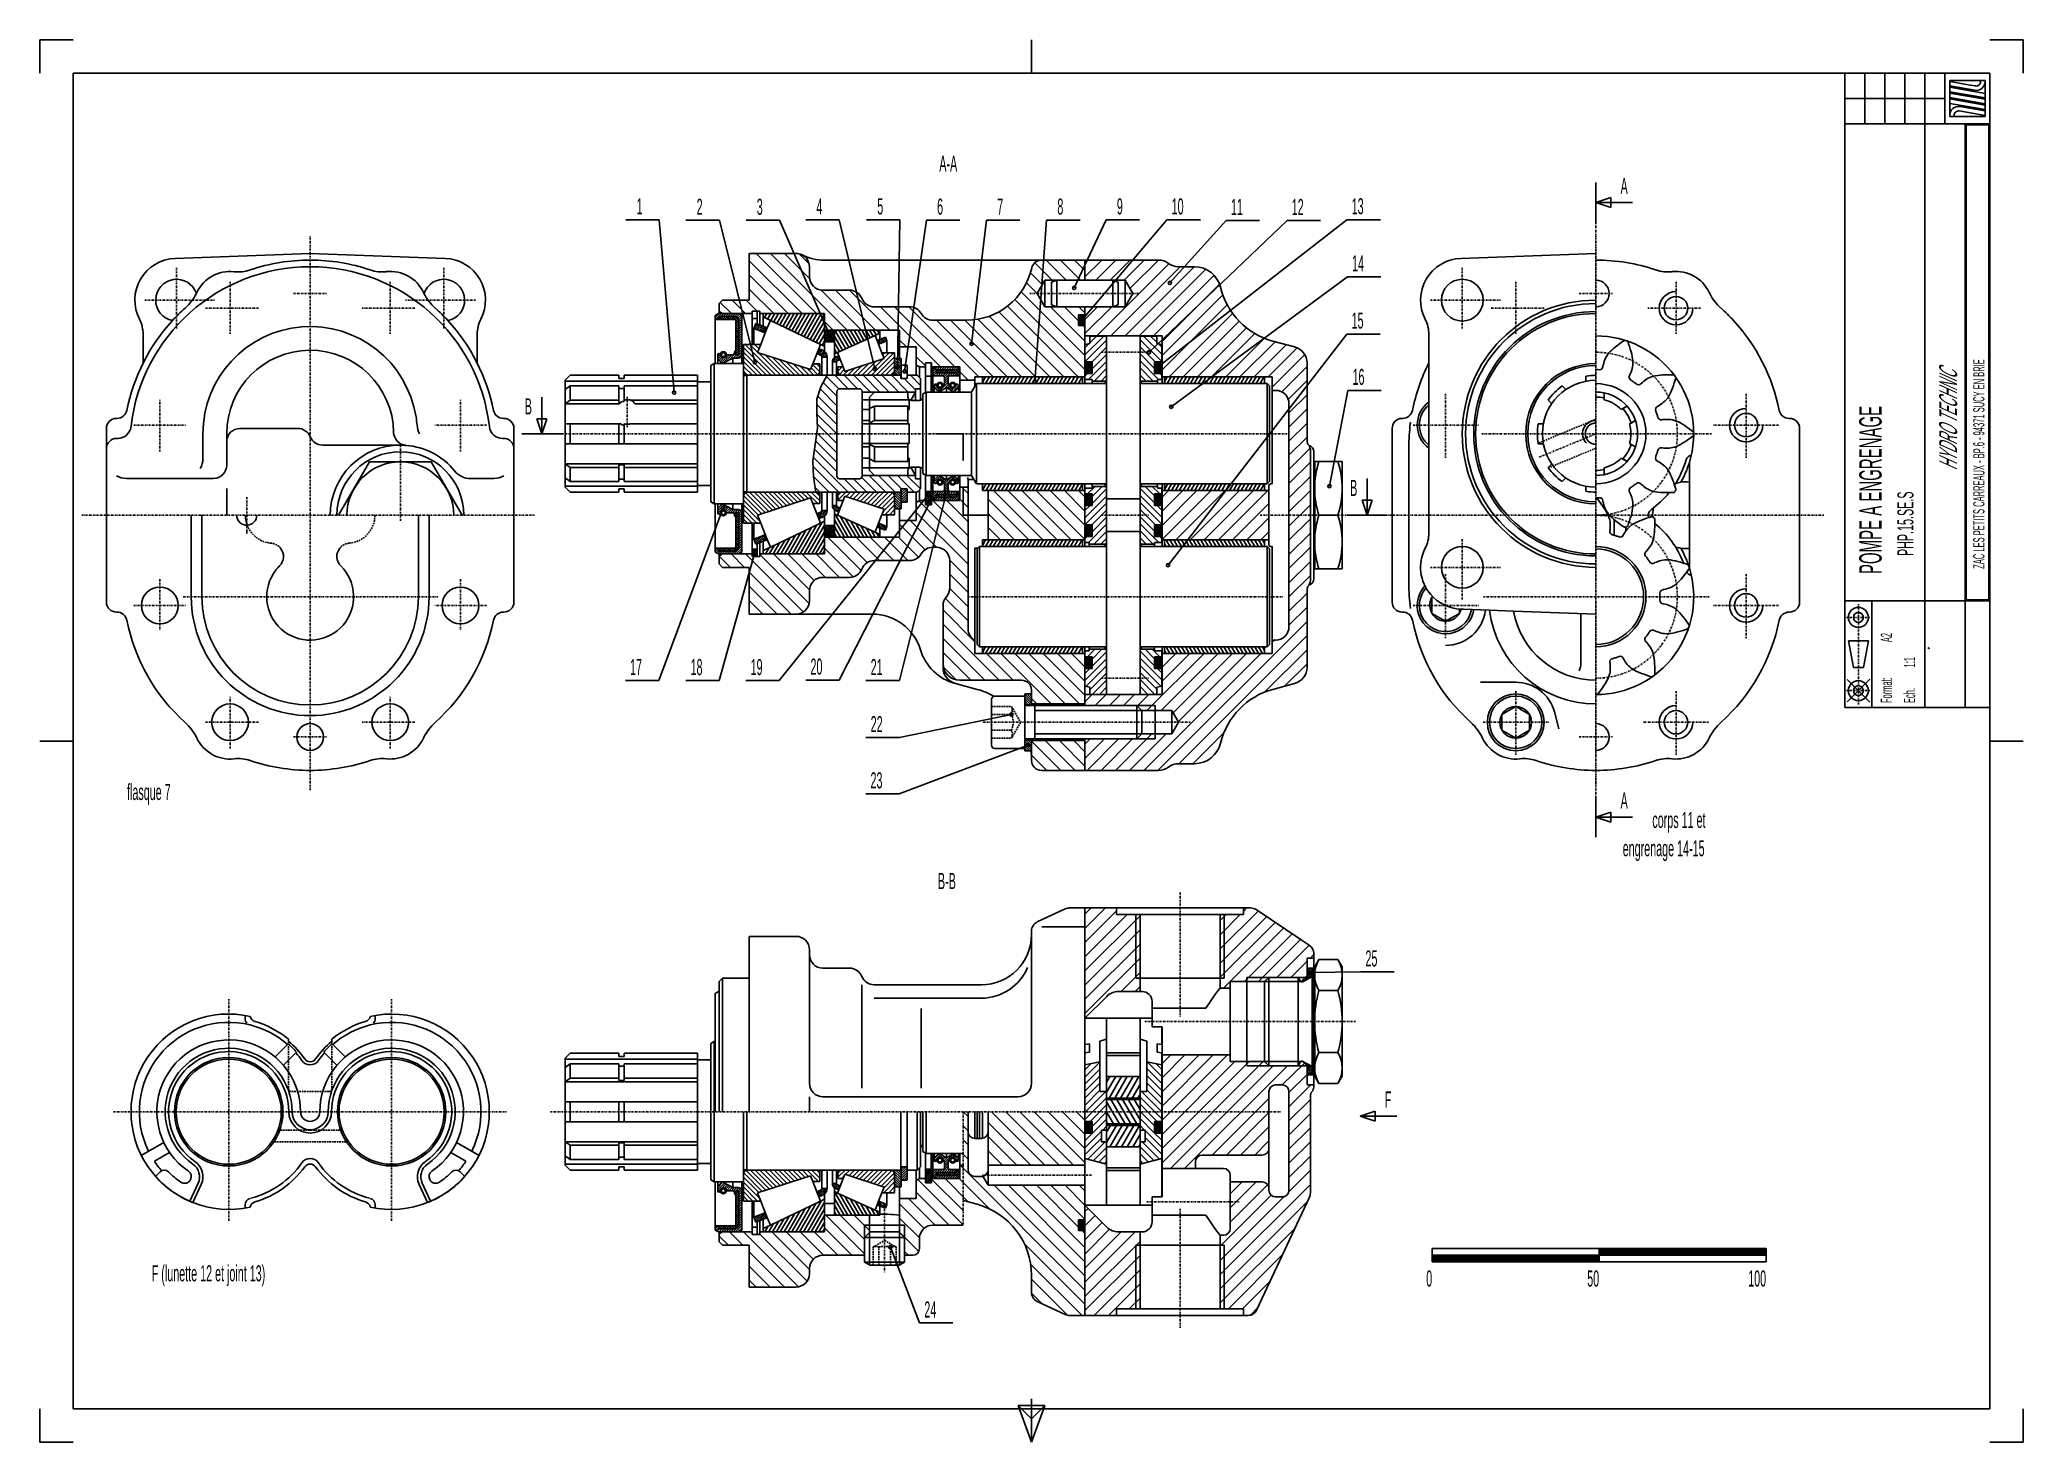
# Model space of a CAD drawing. Extents: x -297 to 297, y -210 to 210.
import ezdxf

# ---------------------------------------------------------------- set-up
doc = ezdxf.new("R2010")
doc.units = 0
doc.linetypes.add('DASHDOT', pattern=[1, 0.5, -0.25, 0, -0.25])
doc.linetypes.add('DASHED', pattern=[0.75, 0.5, -0.25])
for name, color, linetype in [('ARBR_1', 7, 'CONTINUOUS'), ('AXES', 7, 'CONTINUOUS'), ('CORPS', 7, 'CONTINUOUS'), ('COUPES', 7, 'CONTINUOUS'), ('ECHELL', 7, 'CONTINUOUS'), ('FLASQU', 7, 'CONTINUOUS'), ('FORMA2', 7, 'CONTINUOUS'), ('JOINTS', 7, 'CONTINUOUS'), ('LUNETT', 7, 'CONTINUOUS'), ('PALIER', 7, 'CONTINUOUS'), ('ROU_14', 7, 'CONTINUOUS'), ('ROU_15', 7, 'CONTINUOUS'), ('STANDA', 7, 'CONTINUOUS')]:
    doc.layers.add(name, color=color, linetype=linetype)

msp = doc.modelspace()

# ---------------------------------------------------------------- texts
at = {"layer": 'COUPES', "color": 4}
for s, height, width, p in [('A-A', 4.8106, 0.500371, (-27.607, 170.5056)), ('A', 4.8173, 0.500695, (176.4, 163.7479)), ('B', 4.8173, 0.499305, (-151.74, 97.7879)), ('B', 4.8139, 0.49993, (95.404, 73.3867)), ('flasque 7', 4.81395, 0.499961, (-270.85, -17.6693)), ('A', 4.8139, 0.501044, (176.4, -20.2343)), ('corps 11 et', 4.81395, 0.500032, (185.91, -26.0403)), ('engrenage 14-15', 4.81395, 0.500023, (177.04, -34.5183)), ('B-B', 4.81395, 0.499977, (-28.017, -44.3423)), ('F', 4.8173, 0.499305, (105.79, -109.7621)), ('F (lunette 12 et joint 13)', 4.8106, 0.500321, (-263.44, -161.7944))]:
    msp.add_text(s, height=height, dxfattribs=dict(at, width=width)).set_placement(p)
at = {"layer": 'COUPES', "color": 3}
for s, height, width, p in [('1', 4.8106, 0.5, (-118.27, 157.6556)), ('2', 4.8173, 0.499305, (-100.27, 157.5579)), ('3', 4.8173, 0.499583, (-82.272, 157.5579)), ('4', 4.8106, 0.500418, (-64.401, 157.6556)), ('5', 4.8173, 0.499583, (-46.181, 157.6779)), ('6', 4.8106, 0.500418, (-28.269, 157.6156)), ('7', 4.8106, 0.500334, (-10.265, 157.6156)), ('8', 4.8106, 0.500362, (7.7384, 157.6156)), ('9', 4.8173, 0.499722, (25.56, 157.6579)), ('10', 4.8173, 0.499652, (41.97, 157.6579)), ('11', 4.8173, 0.499652, (59.711, 157.5079)), ('12', 4.8173, 0.499652, (77.919, 157.5079)), ('13', 4.8106, 0.50007, (95.879, 157.7156)), ('14', 4.8106, 0.500487, (95.993, 140.6556)), ('15', 4.8106, 0.500139, (95.858, 123.4856)), ('16', 4.8173, 0.499444, (96.128, 106.6279)), ('17', 4.81395, 0.500348, (-120.22, 19.7207)), ('18', 4.81395, 0.500209, (-102.09, 19.7207)), ('19', 4.81395, 0.5, (-84.111, 19.7207)), ('20', 4.81395, 0.5, (-66.178, 19.8627)), ('21', 4.81395, 0.5, (-48.158, 19.7167)), ('22', 4.81395, 0.5, (-48.158, 2.6532)), ('23', 4.81388, 0.500007, (-48.208, -14.1863)), ('25', 4.81395, 0.500348, (100, -67.5173)), ('24', 4.8106, 0.500348, (-32.102, -172.6344))]:
    msp.add_text(s, height=height, dxfattribs=dict(at, width=width)).set_placement(p)
at = {"layer": 'ECHELL', "color": 4}
for s, width, p in [('0', 0.500695, (118.2, -163.3621)), ('50', 0.499305, (166.41, -163.3621)), ('100', 0.499768, (214.61, -163.3621))]:
    msp.add_text(s, height=4.8173, dxfattribs=dict(at, width=width)).set_placement(p)
at = {"layer": 'FORMA2', "color": 7}
for s, height, width, p in [('ZAC LES PETITS CARREAUX - BP.6 - 94371 SUCY EN BRIE', 3.3701, 0.500109, (285.3542, 51.567)), ('     POMPE A ENGRENAGE', 6.7067, 0.500182, (254.5697, 43.76)), ('             PHP.15.SE.S', 4.8106, 0.500348, (264.0944, 43.76)), (' A2', 3.3701, 0.500066, (257.6842, 28.956)), (' 1:1', 3.3701, 0.500099, (264.5942, 21.409)), ('Format:', 3.3701, 0.500142, (257.6842, 11.346)), ('Ech.', 3.3701, 0.500149, (264.5942, 11.346))]:
    msp.add_text(s, height=height, rotation=90, dxfattribs=dict(at, width=width)).set_placement(p)
at = {"layer": 'FORMA2', "color": 2, "oblique": 24.2484016, "width": 0.499774}
msp.add_text('HYDRO TECHNIC', height=5.362428, rotation=90, dxfattribs=at).set_placement((277.1768, 81))

# ---------------------------------------------------------------- blocks, each defined once
blk = doc.blocks.new('*X114')
at = {"layer": 'ROU_14', "color": 4, "linetype": 'CONTINUOUS'}
for p, q in [((22.5, -105.16), (25.21, -100.47)), ((22.5, -102.16), (23.47, -100.47)), ((23.22, -106.91), (26.94, -100.47)), ((24.96, -106.91), (28.67, -100.47)), ((26.69, -106.91), (30.4, -100.47)), ((28.42, -106.91), (32.14, -100.47)), ((30.15, -106.91), (32.5, -102.84)), ((31.89, -106.91), (32.5, -105.85)), ((22.5, -120.18), (25.43, -115.09)), ((22.5, -117.17), (23.7, -115.09)), ((23.45, -121.53), (27.17, -115.09)), ((25.18, -121.53), (28.9, -115.09)), ((26.92, -121.53), (30.63, -115.09)), ((28.65, -121.53), (32.37, -115.09)), ((30.38, -121.53), (32.5, -117.86)), ((32.12, -121.53), (32.5, -120.86))]:
    blk.add_line(p, q, dxfattribs=at)
blk = doc.blocks.new('*X357')
at = {"layer": 'ROU_15', "color": 4, "linetype": 'CONTINUOUS'}
for p, q in [((22.5, -108.08), (26.31, -114.68)), ((22.5, -111.08), (24.58, -114.68)), ((23.8, -107.32), (28.04, -114.68)), ((25.53, -107.32), (29.77, -114.68)), ((27.26, -107.32), (31.51, -114.68)), ((28.99, -107.32), (32.5, -113.4)), ((30.73, -107.32), (32.5, -110.39)), ((32.46, -107.32), (32.5, -107.39)), ((22.5, -114.08), (22.84, -114.68))]:
    blk.add_line(p, q, dxfattribs=at)
blk = doc.blocks.new('*X762')
at = {"layer": 'ARBR_1', "color": 4, "linetype": 'CONTINUOUS'}
for p, q in [((-62.4, 107.34), (-58.25, 103.21)), ((-61.39, 109.15), (-57.69, 105.46)), ((-58.91, 109.5), (-54.9, 105.5)), ((-56.08, 109.5), (-52.07, 105.5)), ((-53.25, 109.5), (-48.24, 104.5)), ((-50.42, 109.5), (-45.41, 104.5)), ((-47.59, 109.5), (-42.58, 104.5)), ((-44.77, 109.5), (-39.75, 104.5)), ((-41.94, 109.5), (-36.92, 104.5)), ((-39.11, 109.5), (-39.1, 109.49)), ((-38.11, 108.5), (-34.75, 105.15)), ((-36.28, 109.5), (-33.25, 106.48)), ((-63.99, 103.29), (-58.25, 97.57)), ((-63.32, 105.44), (-58.25, 100.39)), ((-64.28, 100.76), (-58.25, 94.75)), ((-64.26, 97.91), (-58.25, 91.93)), ((-64.62, 89.82), (-58.25, 83.47)), ((-64.29, 92.3), (-58.25, 86.29)), ((-64.15, 94.99), (-58.25, 89.11)), ((-65.32, 84.87), (-54.92, 74.5)), ((-64.96, 87.34), (-58.25, 80.65)), ((-65.41, 82.15), (-57.74, 74.5)), ((-65.32, 79.23), (-60.57, 74.5)), ((-56.1, 78.5), (-52.09, 74.5)), ((-53.27, 78.5), (-49.26, 74.5)), ((-50.85, 78.91), (-46.43, 74.5)), ((-48.62, 79.5), (-43.6, 74.5)), ((-45.79, 79.5), (-40.78, 74.5)), ((-42.96, 79.5), (-38.95, 75.5)), ((-40.13, 79.5), (-35.12, 74.5)), ((-37.31, 79.5), (-33.27, 75.48)), ((-33.47, 78.5), (-33.25, 78.28)), ((-64.8, 75.9), (-63.4, 74.5))]:
    blk.add_line(p, q, dxfattribs=at)
blk = doc.blocks.new('*X1055')
at = {"layer": 'CORPS', "color": 4, "linetype": 'CONTINUOUS'}
for p, q in [((16, 138.95), (21.05, 144)), ((16, 143.19), (16.81, 144)), ((19.29, 138), (25.29, 144)), ((19.55, 121.3), (41.15, 142.89)), ((23.53, 138), (29.53, 144)), ((27.77, 138), (33.78, 144)), ((29.47, 135.46), (38.02, 144)), ((23.79, 121.3), (44.5, 142)), ((28.03, 121.3), (48.74, 142)), ((32.28, 121.3), (52.22, 141.24)), ((36.52, 121.3), (54.67, 139.45)), ((39.1, 119.64), (56.3, 136.83)), ((39.1, 115.4), (57.29, 133.59)), ((16, 121.99), (24.01, 130)), ((16, 126.23), (19.77, 130)), ((39.1, 111.16), (58.59, 130.65)), ((41.18, 109), (60.23, 128.04)), ((45.42, 109), (62.16, 125.73)), ((49.66, 109), (64.39, 123.71)), ((53.91, 109), (66.91, 121.99)), ((58.15, 109), (69.75, 120.6)), ((62.39, 109), (72.95, 119.56)), ((66.63, 109), (76.3, 118.66)), ((70.87, 109), (79.58, 117.7)), ((72.1, 105.99), (81.81, 115.69)), ((74.92, 104.56), (82.5, 112.14)), ((76.88, 102.29), (82.5, 107.9)), ((77.1, 98.26), (82.5, 103.66)), ((77.1, 94.02), (82.5, 99.42)), ((77.1, 89.78), (82.5, 95.18)), ((77.1, 85.54), (82.5, 90.94)), ((77.1, 81.3), (83.48, 87.69)), ((77.1, 77.06), (83.5, 83.46)), ((77.1, 72.82), (83.5, 79.22)), ((77.1, 68.58), (83.5, 74.98)), ((77.1, 64.34), (83.5, 70.74)), ((77.1, 60.1), (83.5, 66.5)), ((77.1, 55.86), (83.5, 62.26)), ((77.1, 51.62), (83.5, 58.02)), ((77.1, 47.38), (83.5, 53.78)), ((77.1, 43.14), (83.5, 49.54)), ((77.1, 38.9), (82.5, 44.3)), ((37.86, -8.8), (82.5, 35.82)), ((77.1, 34.66), (82.5, 40.06)), ((44.1, -6.8), (82.5, 31.58)), ((72.1, 29.67), (72.63, 30.2)), ((33.62, -8.8), (68.63, 26.2)), ((34.56, 9.1), (51.66, 26.2)), ((38.8, 9.1), (55.91, 26.2)), ((39.1, 17.88), (47.42, 26.2)), ((39.1, 22.12), (43.18, 26.2)), ((42.38, 8.44), (60.15, 26.2)), ((43.93, 5.75), (64.39, 26.2)), ((69.76, 14.6), (82.5, 27.34)), ((75.8, 16.41), (82.5, 23.1)), ((16, 11.75), (18.15, 13.9)), ((19.09, 10.6), (22.39, 13.9)), ((23.33, 10.6), (26.63, 13.9)), ((27.57, 10.6), (30.87, 13.9)), ((31.66, 10.44), (35.12, 13.9)), ((16, -5.21), (21.81, 0.6)), ((16, -0.97), (17.57, 0.6)), ((16.65, -8.8), (26.05, 0.6)), ((20.89, -8.8), (30.29, 0.6)), ((25.13, -8.8), (36.04, 2.1)), ((29.37, -8.8), (40.28, 2.1)), ((48.34, -6.8), (57.61, 2.46))]:
    blk.add_line(p, q, dxfattribs=at)
blk = doc.blocks.new('*X1112')
at = {"layer": 'CORPS', "color": 4, "linetype": 'CONTINUOUS'}
for p, q in [((39.1, 60.31), (53.79, 75)), ((39.1, 64.55), (49.55, 75)), ((39.1, 68.79), (45.31, 75)), ((39.1, 73.04), (41.06, 75)), ((43.23, 60.2), (58.03, 75)), ((47.47, 60.2), (62.27, 75)), ((51.72, 60.2), (66.52, 75)), ((55.96, 60.2), (70.76, 75)), ((60.2, 60.2), (71.1, 71.1)), ((64.44, 60.2), (71.1, 66.86)), ((68.68, 60.2), (71.1, 62.62))]:
    blk.add_line(p, q, dxfattribs=at)
blk = doc.blocks.new('*X1337')
at = {"layer": 'CORPS', "color": 4, "linetype": 'CONTINUOUS'}
for p, q in [((16, -56.11), (22.11, -50)), ((16, -51.87), (17.87, -50)), ((16, -60.36), (25.5, -50.86)), ((16, -64.6), (28.6, -52)), ((16, -68.84), (32.5, -52.34)), ((16, -73.08), (32.5, -56.58)), ((16, -77.32), (32.5, -60.82)), ((16, -81.57), (32.5, -65.07)), ((26.81, -75), (32.5, -69.31)), ((31.05, -75), (32.5, -73.55))]:
    blk.add_line(p, q, dxfattribs=at)
blk = doc.blocks.new('*X1346')
at = {"layer": 'CORPS', "color": 4, "linetype": 'CONTINUOUS'}
for p, q in [((56.5, -62.28), (67.87, -50.91)), ((56.5, -58.03), (62.53, -52)), ((56.5, -53.79), (58.29, -52)), ((56.5, -66.52), (70.41, -52.61)), ((63.5, -51.03), (64.53, -50)), ((56.5, -70.76), (72.96, -54.3)), ((59.5, -72), (75.5, -56)), ((63.74, -72), (78.05, -57.7)), ((67.99, -72), (80.59, -59.39)), ((73.45, -70.78), (83.14, -61.09)), ((83.47, -65), (84.5, -63.97)), ((77.69, -70.78), (82.5, -65.97)), ((80.71, -72), (82.5, -70.21)), ((57.5, -74), (59.5, -72))]:
    blk.add_line(p, q, dxfattribs=at)
blk = doc.blocks.new('*X1366')
at = {"layer": 'CORPS', "color": 4, "linetype": 'CONTINUOUS'}
for p, q in [((16, -140.89), (16.94, -139.94)), ((16, -145.13), (19.06, -142.07)), ((16, -149.37), (21.18, -144.19)), ((16, -153.61), (23.39, -146.22)), ((16, -162.09), (31.09, -147)), ((16, -157.85), (26.85, -147)), ((16, -166.33), (32.5, -149.84)), ((16, -170.57), (32.5, -154.08)), ((18.81, -172), (32.5, -158.32)), ((23.05, -172), (32.5, -162.56)), ((29.29, -170), (32.5, -166.8))]:
    blk.add_line(p, q, dxfattribs=at)
blk = doc.blocks.new('*X1375')
at = {"layer": 'CORPS', "color": 4, "linetype": 'CONTINUOUS'}
for p, q in [((39.1, -113.56), (58.67, -94)), ((39.1, -109.32), (54.43, -94)), ((39.1, -105.08), (50.18, -94)), ((39.1, -100.84), (45.94, -94)), ((39.1, -96.6), (41.7, -94)), ((39.1, -126.28), (69.39, -96)), ((39.1, -122.04), (65.15, -96)), ((39.1, -117.8), (60.91, -96)), ((41.62, -128), (72.41, -97.22)), ((45.86, -128), (76.66, -97.22)), ((75.11, -103), (81.7, -96.42)), ((77.1, -105.26), (82.5, -99.86)), ((77.1, -109.5), (83.6, -103)), ((54.11, -124), (71.1, -107.01)), ((58.35, -124), (71.1, -111.25)), ((77.1, -113.74), (83.5, -107.34)), ((77.1, -117.98), (83.5, -111.58)), ((62.59, -124), (71.1, -115.49)), ((77.1, -122.22), (83.5, -115.82)), ((66.83, -124), (71.1, -119.73)), ((77.1, -126.46), (83.5, -120.06)), ((77.1, -130.7), (83.5, -124.3)), ((77.08, -134.95), (83.5, -128.54)), ((56.5, -159.77), (83.5, -132.78)), ((56.5, -151.29), (71.79, -136.01)), ((56.5, -155.53), (75.64, -136.4)), ((59.5, -139.81), (67.31, -132)), ((59.5, -135.57), (63.07, -132)), ((59.5, -144.05), (70.72, -132.83)), ((56.5, -164.01), (82.61, -137.91)), ((56.5, -168.25), (78.91, -145.85)), ((58.99, -170), (75.2, -153.79)), ((63.23, -170), (71.5, -161.73)), ((65.57, -171.9), (67.8, -169.67))]:
    blk.add_line(p, q, dxfattribs=at)
blk = doc.blocks.new('*X1555')
at = {"layer": 'LUNETT', "color": 4, "linetype": 'CONTINUOUS'}
for p, q in [((32.5, 120.17), (39, 113.68)), ((33.54, 121.25), (39, 115.8)), ((35.66, 121.25), (37.5, 119.42)), ((37.94, 118.98), (39, 117.92)), ((32.5, 118.05), (37.05, 113.5)), ((32.5, 115.93), (36.86, 111.57)), ((32.5, 113.81), (38.07, 108.25)), ((32.5, 111.69), (36.44, 107.75)), ((32.5, 109.57), (34.32, 107.75)), ((38.44, 110), (39, 109.44)), ((32.5, 75.65), (36.86, 71.29)), ((32.5, 73.53), (39, 67.04)), ((32.5, 71.41), (39, 64.92)), ((34.02, 76.25), (36.86, 73.41)), ((36.14, 76.25), (38.4, 74)), ((38.77, 75.75), (39, 75.52)), ((32.5, 69.29), (37.1, 64.7)), ((32.5, 67.17), (36.86, 62.81)), ((37.66, 70.5), (39, 69.16)), ((32.5, 65.05), (38.11, 59.45)), ((32.5, 62.93), (36.48, 58.95)), ((32.5, 60.81), (34.36, 58.95)), ((38.48, 61.2), (39, 60.68)), ((32.5, 26.89), (36.86, 22.53)), ((32.5, 24.77), (39, 18.28)), ((34.06, 27.45), (36.86, 24.65)), ((36.18, 27.45), (38.44, 25.2)), ((38.81, 26.95), (39, 26.76)), ((32.5, 22.65), (38.76, 16.4)), ((32.5, 20.53), (37.5, 15.54)), ((32.5, 18.41), (36.96, 13.95)), ((37.7, 21.7), (39, 20.4)), ((32.5, 16.29), (34.84, 13.95)), ((32.5, 14.17), (32.72, 13.95))]:
    blk.add_line(p, q, dxfattribs=at)
blk = doc.blocks.new('*X1651')
at = {"layer": 'LUNETT', "color": 4, "linetype": 'CONTINUOUS'}
for p, q in [((39, -102.56), (34.5, -98.07)), ((39, -104.68), (34.5, -100.19)), ((39, -100.44), (34.64, -96.09)), ((39, -98.32), (37.31, -96.63)), ((39, -113.16), (32.5, -106.67)), ((39, -111.04), (32.95, -105)), ((39, -106.8), (34.5, -102.31)), ((39, -108.92), (34.5, -104.43)), ((37.62, -113.9), (32.5, -108.79)), ((36.86, -115.27), (32.5, -110.91)), ((36.86, -117.39), (32.5, -113.03)), ((33.85, -116.5), (32.5, -115.15)), ((39, -121.64), (34, -116.65)), ((39, -123.76), (34, -118.77)), ((39, -119.52), (36.87, -117.4)), ((39, -117.4), (39, -117.4)), ((36.62, -125.63), (32.5, -121.51)), ((34.93, -126.06), (32.5, -123.63)), ((38.31, -125.2), (33.11, -120)), ((33.24, -126.49), (32.5, -125.75))]:
    blk.add_line(p, q, dxfattribs=at)
blk = doc.blocks.new('*X1690')
at = {"layer": 'LUNETT', "color": 4, "linetype": 'CONTINUOUS'}
for p, q in [((16, -100.62), (20.5, -96.12)), ((16, -98.5), (17.91, -96.59)), ((16, -102.74), (20.5, -98.24)), ((16, -104.86), (20.5, -100.36)), ((16, -106.98), (20.5, -102.48)), ((16, -109.1), (20.5, -104.6)), ((16, -111.22), (22.22, -105)), ((16, -113.34), (22.5, -106.84)), ((17.56, -113.9), (22.5, -108.96)), ((18.14, -115.44), (22.5, -111.08)), ((16, -119.7), (22.5, -113.2)), ((16, -121.82), (21, -116.82)), ((16, -117.58), (16.18, -117.4)), ((21.32, -116.5), (22.5, -115.32)), ((16, -123.94), (21, -118.94)), ((16.83, -125.23), (22.06, -120)), ((18.52, -125.66), (22.5, -121.68)), ((20.21, -126.09), (22.5, -123.8)), ((21.9, -126.53), (22.5, -125.92))]:
    blk.add_line(p, q, dxfattribs=at)
blk = doc.blocks.new('*X1747')
at = {"layer": 'LUNETT', "color": 4, "linetype": 'CONTINUOUS'}
for p, q in [((16, 115.62), (21.63, 121.25)), ((16, 113.5), (22.5, 120)), ((16, 117.74), (17.28, 119.02)), ((17.5, 119.24), (19.51, 121.25)), ((17.11, 108.25), (22.5, 113.64)), ((18.12, 113.5), (22.5, 117.88)), ((18.14, 111.4), (22.5, 115.76)), ((16, 109.26), (16.74, 110)), ((18.73, 107.75), (22.5, 111.52)), ((20.85, 107.75), (22.5, 109.4)), ((16, 75.34), (16.41, 75.75)), ((16, 66.86), (22.5, 73.36)), ((16.78, 74), (19.03, 76.25)), ((18.14, 73.24), (21.15, 76.25)), ((18.14, 71.12), (22.5, 75.48)), ((16, 64.74), (22.5, 71.24)), ((16, 68.98), (17.52, 70.5)), ((18.08, 64.7), (22.5, 69.12)), ((18.14, 62.64), (22.5, 67)), ((16, 60.5), (16.7, 61.2)), ((17.07, 59.45), (22.5, 64.88)), ((18.69, 58.95), (22.5, 62.76)), ((20.81, 58.95), (22.5, 60.64)), ((16, 26.58), (16.37, 26.95)), ((16, 18.1), (22.5, 24.6)), ((16.74, 25.2), (18.99, 27.45)), ((18.14, 24.48), (21.11, 27.45)), ((18.14, 22.36), (22.5, 26.72)), ((16, 20.22), (17.48, 21.7)), ((16.38, 16.37), (22.5, 22.48)), ((17.5, 15.36), (22.5, 20.36)), ((18.21, 13.95), (22.5, 18.24)), ((20.33, 13.95), (22.5, 16.12)), ((22.45, 13.95), (22.5, 14))]:
    blk.add_line(p, q, dxfattribs=at)
blk = doc.blocks.new('*X2171')
at = {"layer": 'FLASQU', "color": 4, "linetype": 'CONTINUOUS'}
for p, q in [((-84.5, 143.82), (-68.67, 128)), ((-82.44, 146), (-64.43, 128)), ((-78.2, 146), (-55.19, 123)), ((-73.95, 146), (-66.47, 138.52)), ((-69.61, 145.9), (-66.6, 142.89)), ((0.96, 143.2), (6.16, 138)), ((4.4, 144), (10.4, 138)), ((8.64, 144), (14.65, 138)), ((12.89, 144), (16, 140.89)), ((-84.5, 139.58), (-72.91, 128)), ((-1.51, 137.19), (1.7, 133.98)), ((-0.3, 140.22), (3.24, 136.68)), ((-93.19, 131.31), (-89.88, 128)), ((-89.64, 132), (-85.64, 128)), ((-85.4, 132), (-82.15, 128.75)), ((-84.5, 135.34), (-77.16, 128)), ((-62.98, 135.03), (-50.94, 123)), ((-58.71, 135), (-46.7, 123)), ((-54.46, 135), (-42.46, 123)), ((-5, 132.19), (16, 111.21)), ((-3.09, 134.52), (16, 115.45)), ((-62, 125.57), (-59.43, 123)), ((-45.22, 130), (-27.21, 112)), ((-40.98, 130), (-22.97, 112)), ((-36.74, 130), (-15.73, 109)), ((-28.49, 126), (-11.49, 109)), ((-24.25, 126), (-7.24, 109)), ((-20.01, 126), (-3, 109)), ((-16.07, 126.3), (1.24, 109)), ((-12.7, 127.18), (5.48, 109)), ((-9.78, 128.5), (9.72, 109)), ((-7.23, 130.18), (13.97, 109)), ((5.68, 130), (16, 119.69)), ((9.92, 130), (14.1, 125.83)), ((14.17, 130), (16, 128.17)), ((-39.5, 120.04), (-37.46, 118)), ((15.53, 124.4), (16, 123.93)), ((-34.5, 115.04), (-31.75, 112.3)), ((-21.5, 110.53), (-18.97, 108))]:
    blk.add_line(p, q, dxfattribs=at)
blk = doc.blocks.new('*X2223')
at = {"layer": 'FLASQU', "color": 4, "linetype": 'CONTINUOUS'}
for p, q in [((-33.7, 71.88), (-19, 57.18)), ((-29.58, 72), (-19, 61.42)), ((-25.34, 72), (-19, 65.66)), ((-21.5, 72.4), (-19, 69.9)), ((-20.85, 76), (-19, 74.15)), ((-13, 72.39), (-0.81, 60.2)), ((-11.37, 75), (3.43, 60.2)), ((-7.13, 75), (7.67, 60.2)), ((-2.89, 75), (11.91, 60.2)), ((1.36, 75), (16, 60.36)), ((5.6, 75), (16, 64.6)), ((9.84, 75), (16, 68.84)), ((14.08, 75), (16, 73.08)), ((-36.31, 66), (-28.3, 57.99)), ((-34.5, 68.44), (-19, 52.94)), ((-13, 68.15), (-5.05, 60.2)), ((-61, 61), (-51.02, 51.02)), ((-56.76, 61), (-49.17, 53.41)), ((-52.52, 61), (-45.52, 54)), ((-48.27, 61), (-41.27, 54)), ((-44.03, 61), (-37.03, 54)), ((-39.79, 61), (-33.82, 55.03)), ((-39.5, 64.95), (-31.84, 57.29)), ((-13, 63.9), (-9.3, 60.2)), ((-93.5, 55.32), (-90.18, 52)), ((-89.94, 56), (-85.94, 52)), ((-85.69, 56), (-68.33, 38.64)), ((-81.3, 55.85), (-66.59, 41.14)), ((-77.21, 56), (-66.49, 45.28)), ((-72.97, 56), (-65.05, 48.08)), ((-68.73, 56), (-61.73, 49)), ((-64.48, 56), (-57.48, 49)), ((-62, 57.76), (-53.4, 49.16)), ((-24.51, 54.2), (-19, 48.69)), ((-84.5, 50.56), (-71.94, 38)), ((-24.5, 49.95), (-19, 44.45)), ((-84.5, 46.32), (-76.18, 38)), ((-84.5, 42.08), (-80.42, 38)), ((-25.82, 42.79), (-19, 35.97)), ((-24.5, 45.71), (-19, 40.21)), ((-26.5, 39.23), (-17, 29.73)), ((-26.5, 34.98), (-9.72, 18.2)), ((-26.5, 30.74), (-13.96, 18.2)), ((-26.5, 26.5), (-18.2, 18.2)), ((-13.47, 26.2), (-5.47, 18.2)), ((-9.23, 26.2), (5.87, 11.1)), ((-4.99, 26.2), (10.11, 11.1)), ((-0.75, 26.2), (14.35, 11.1)), ((3.49, 26.2), (16, 13.69)), ((7.74, 26.2), (16, 17.94)), ((11.98, 26.2), (16, 22.18)), ((-26.39, 22.15), (-22.55, 18.31)), ((0, 12.73), (1.63, 11.1)), ((0, 0), (8.8, -8.8)), ((4.14, 0.1), (13.04, -8.8)), ((8.38, 0.1), (16, -7.52)), ((12.63, 0.1), (16, -3.27)), ((0, -4.24), (4.56, -8.8))]:
    blk.add_line(p, q, dxfattribs=at)
blk = doc.blocks.new('*X2371')
at = {"layer": 'FLASQU', "color": 4, "linetype": 'CONTINUOUS'}
for p, q in [((-20.45, -111), (-19, -112.45)), ((-11.97, -111), (4.04, -127)), ((-7.72, -111), (8.28, -127)), ((-3.48, -111), (12.53, -127)), ((0.76, -111), (16, -126.23)), ((5, -111), (16, -121.99)), ((9.24, -111), (16, -117.75)), ((13.49, -111), (16, -113.51)), ((-20.5, -115.19), (-19, -116.69)), ((-13, -114.21), (-0.2, -127)), ((-13, -118.45), (-4.44, -127)), ((-20.5, -119.43), (-19, -120.93)), ((-20.5, -123.67), (-19, -125.17)), ((-13, -122.69), (-8.68, -127)), ((-21.41, -127), (16, -164.39)), ((-13, -126.93), (-12.93, -127)), ((-34.5, -135.12), (-24.61, -145)), ((-34.05, -131.32), (-20.5, -144.87)), ((-29.9, -131.23), (-20.5, -140.63)), ((-25.89, -131), (-18.83, -138.05)), ((-21.65, -131), (-12.49, -140.16)), ((-11.17, -133), (16, -160.15)), ((-6.92, -133), (16, -155.91)), ((-2.68, -133), (16, -151.67)), ((1.56, -133), (14.1, -145.53)), ((5.8, -133), (16, -143.19)), ((10.04, -133), (16, -138.95)), ((14.29, -133), (16, -134.71)), ((-61.55, -142), (-50, -153.54)), ((-57.31, -142), (-50, -149.3)), ((-53.07, -142), (-48.5, -146.56)), ((-48.82, -142), (-48.5, -142.32)), ((-39.5, -138.6), (-32.15, -145.94)), ((-36.86, -137), (-28.85, -145)), ((-93.5, -148.22), (-90.72, -151)), ((-90.48, -147), (-86.48, -151)), ((-86.24, -147), (-69.8, -163.44)), ((-81.3, -147.7), (-67.21, -161.78)), ((-77.76, -147), (-66.5, -158.25)), ((-73.51, -147), (-65.33, -155.18)), ((-69.27, -147), (-62.27, -154)), ((-65.03, -147), (-58.03, -154)), ((-62, -145.79), (-53.79, -154)), ((-39.5, -142.84), (-33.56, -148.77)), ((-39.5, -147.08), (-33.75, -152.83)), ((15.17, -146.6), (16, -147.43)), ((-84.5, -152.98), (-73.97, -163.5)), ((-38, -152.82), (-36.82, -154)), ((-2.17, -150.47), (16, -168.63)), ((-84.5, -157.22), (-78.22, -163.5)), ((-0.26, -156.62), (15.13, -172)), ((-84.5, -161.46), (-82.46, -163.5)), ((0, -161.12), (10.83, -171.95)), ((0.02, -165.38), (3.08, -168.44))]:
    blk.add_line(p, q, dxfattribs=at)
blk = doc.blocks.new('*X2541')
at = {"layer": 'PALIER', "color": 4, "linetype": 'CONTINUOUS'}
for p, q in [((-59, 121.27), (-56.55, 117.05)), ((-59, 119.29), (-57.46, 116.64)), ((-58.65, 122.65), (-55.64, 117.47)), ((-57.7, 123), (-54.73, 117.88)), ((-56.55, 123), (-53.82, 118.29)), ((-55.4, 123), (-52.91, 118.71)), ((-54.25, 123), (-52, 119.12)), ((-53.1, 123), (-51.09, 119.53)), ((-51.95, 123), (-50.18, 119.95)), ((-50.8, 123), (-49.26, 120.36)), ((-49.65, 123), (-48.35, 120.78)), ((-48.5, 123), (-47.44, 121.19)), ((-47.35, 123), (-46.53, 121.6)), ((-46.2, 123), (-45.62, 122.02)), ((-59, 117.31), (-58.37, 116.22))]:
    blk.add_line(p, q, dxfattribs=at)
blk = doc.blocks.new('*X2549')
at = {"layer": 'PALIER', "color": 4, "linetype": 'CONTINUOUS'}
for p, q in [((-52.16, 109.5), (-48.57, 113.1)), ((-50.75, 109.5), (-46.46, 113.81)), ((-49.33, 109.5), (-44.34, 114.52)), ((-47.92, 109.5), (-41.2, 116.25)), ((-46.5, 109.5), (-41, 115.03)), ((-45.09, 109.5), (-41, 113.61)), ((-44.6, 115.67), (-44.02, 116.25)), ((-44.18, 114.67), (-42.61, 116.25)), ((-57.97, 110.76), (-56.74, 112)), ((-57.54, 109.78), (-56.08, 111.24)), ((-56.4, 109.5), (-54.93, 110.98)), ((-54.99, 109.5), (-52.81, 111.69)), ((-53.57, 109.5), (-50.69, 112.39)), ((-43.68, 109.5), (-41, 112.19)), ((-42.26, 109.5), (-41, 110.77))]:
    blk.add_line(p, q, dxfattribs=at)
blk = doc.blocks.new('*X2561')
at = {"layer": 'PALIER', "color": 4, "linetype": 'CONTINUOUS'}
for p, q in [((-79.91, 126.78), (-79.21, 128)), ((-79.01, 126.34), (-78.05, 128)), ((-78.1, 125.9), (-76.89, 128)), ((-77.19, 125.47), (-75.74, 128)), ((-76.28, 125.03), (-74.58, 128)), ((-75.38, 124.6), (-73.42, 128)), ((-74.47, 124.16), (-72.26, 128)), ((-73.56, 123.73), (-71.11, 128)), ((-72.65, 123.3), (-69.95, 128)), ((-71.74, 122.86), (-68.79, 128)), ((-70.84, 122.43), (-67.63, 128)), ((-69.93, 121.99), (-66.48, 128)), ((-69.02, 121.56), (-65.32, 128)), ((-68.11, 121.13), (-64.16, 128)), ((-67.2, 120.69), (-63.01, 127.98)), ((-66.3, 120.26), (-62.18, 127.43)), ((-65.39, 119.82), (-62, 125.72)), ((-64.48, 119.39), (-62, 123.71)), ((-63.57, 118.96), (-62, 121.69)), ((-62.67, 118.52), (-62, 119.68))]:
    blk.add_line(p, q, dxfattribs=at)
blk = doc.blocks.new('*X2569')
at = {"layer": 'PALIER', "color": 4, "linetype": 'CONTINUOUS'}
for p, q in [((-86.25, 117.86), (-77.93, 109.5)), ((-86.25, 116.44), (-79.34, 109.5)), ((-86.25, 115.02), (-80.76, 109.5)), ((-86.25, 113.6), (-82.17, 109.5)), ((-85.73, 118.75), (-76.52, 109.5)), ((-84.31, 118.75), (-82, 116.43)), ((-82.9, 118.75), (-81.58, 117.42)), ((-81.85, 116.28), (-75.1, 109.5)), ((-81.48, 118.75), (-81.15, 118.42)), ((-79.76, 115.6), (-73.69, 109.5)), ((-77.67, 114.92), (-72.27, 109.5)), ((-75.58, 114.24), (-70.86, 109.5)), ((-73.49, 113.56), (-69.44, 109.5)), ((-71.4, 112.89), (-68.03, 109.5)), ((-64.38, 112.93), (-63.38, 111.93)), ((-86.25, 112.18), (-83.59, 109.5)), ((-86.25, 110.76), (-85, 109.5)), ((-69.31, 112.21), (-66.62, 109.5)), ((-67.22, 111.53), (-65.2, 109.5)), ((-66, 111.72), (-63.96, 109.67)), ((-65.6, 112.74), (-63.4, 110.52))]:
    blk.add_line(p, q, dxfattribs=at)
blk = doc.blocks.new('*X2675')
at = {"layer": 'PALIER', "color": 4, "linetype": 'CONTINUOUS'}
for p, q in [((-57.97, 72.11), (-55.59, 74.5)), ((-57.95, 73.56), (-57.03, 74.47)), ((-56.67, 72), (-56.19, 72.49)), ((-55.47, 73.2), (-54.17, 74.5)), ((-54.41, 72.85), (-52.76, 74.5)), ((-53.35, 72.5), (-51.35, 74.5)), ((-52.29, 72.14), (-49.93, 74.5)), ((-51.23, 71.79), (-48.52, 74.5)), ((-50.17, 71.43), (-47.1, 74.5)), ((-49.11, 71.08), (-45.69, 74.5)), ((-48.05, 70.72), (-44.28, 74.5)), ((-46.99, 70.37), (-42.86, 74.5)), ((-45.93, 70.02), (-41.61, 74.34)), ((-44.87, 69.66), (-41.02, 73.51)), ((-44.47, 68.65), (-41, 72.12)), ((-43.96, 67.75), (-41, 70.71)), ((-42.54, 67.75), (-41, 69.29)), ((-41.13, 67.75), (-41, 67.88))]:
    blk.add_line(p, q, dxfattribs=at)
blk = doc.blocks.new('*X2687')
at = {"layer": 'PALIER', "color": 4, "linetype": 'CONTINUOUS'}
for p, q in [((-59, 66.19), (-56, 61)), ((-58.9, 68.01), (-54.85, 61)), ((-57.33, 67.3), (-53.69, 61)), ((-55.77, 66.59), (-52.54, 61)), ((-54.2, 65.88), (-51.38, 61)), ((-59, 64.19), (-57.16, 61)), ((-59, 62.19), (-58.41, 61.17)), ((-52.64, 65.17), (-50.23, 61)), ((-51.07, 64.46), (-49.08, 61)), ((-49.51, 63.75), (-47.92, 61)), ((-47.94, 63.04), (-46.77, 61)), ((-46.38, 62.33), (-45.61, 61))]:
    blk.add_line(p, q, dxfattribs=at)
blk = doc.blocks.new('*X2695')
at = {"layer": 'PALIER', "color": 4, "linetype": 'CONTINUOUS'}
for p, q in [((-86.25, 72.11), (-81.86, 67.72)), ((-86.23, 73.51), (-80.79, 68.06)), ((-85.65, 74.34), (-79.72, 68.41)), ((-84.4, 74.5), (-78.66, 68.76)), ((-82.98, 74.5), (-77.59, 69.1)), ((-81.57, 74.5), (-76.52, 69.45)), ((-80.16, 74.5), (-75.45, 69.8)), ((-78.74, 74.5), (-74.39, 70.15)), ((-77.33, 74.5), (-73.32, 70.49)), ((-75.91, 74.5), (-72.25, 70.84)), ((-74.5, 74.5), (-71.19, 71.19)), ((-73.09, 74.5), (-70.12, 71.53)), ((-71.67, 74.5), (-69.05, 71.88)), ((-70.26, 74.5), (-67.99, 72.23)), ((-68.84, 74.5), (-66.92, 72.57)), ((-67.43, 74.5), (-64, 71.07)), ((-66.02, 74.5), (-63.38, 71.87)), ((-64.6, 74.5), (-63.38, 73.28)), ((-86.25, 70.7), (-81.16, 65.61)), ((-86.25, 69.28), (-82.22, 65.25)), ((-86.25, 67.87), (-83.63, 65.25)), ((-86.25, 66.45), (-85.05, 65.25)), ((-65.59, 71.24), (-65.42, 71.07))]:
    blk.add_line(p, q, dxfattribs=at)
blk = doc.blocks.new('*X2707')
at = {"layer": 'PALIER', "color": 4, "linetype": 'CONTINUOUS'}
for p, q in [((-68.12, 56), (-62.65, 65.49)), ((-76.21, 56), (-73.81, 60.15)), ((-75.05, 56), (-72.22, 60.91)), ((-73.9, 56), (-70.62, 61.68)), ((-72.74, 56), (-69.03, 62.44)), ((-71.59, 56), (-67.43, 63.2)), ((-70.43, 56), (-65.84, 63.96)), ((-69.28, 56), (-64.24, 64.73)), ((-66.97, 56), (-62, 64.61)), ((-65.82, 56), (-62, 62.61)), ((-64.66, 56), (-62, 60.61)), ((-80.36, 56.81), (-80.2, 57.09)), ((-79.67, 56), (-78.6, 57.86)), ((-78.52, 56), (-77, 58.63)), ((-77.36, 56), (-75.41, 59.39)), ((-63.51, 56), (-62, 58.61))]:
    blk.add_line(p, q, dxfattribs=at)
blk = doc.blocks.new('*X2718')
at = {"layer": 'PALIER', "color": 4, "linetype": 'CONTINUOUS'}
for p, q in [((-83, 123.81), (-81.99, 124.84)), ((-82.61, 124.79), (-82.4, 125.01)), ((-82.81, 123.42), (-81.58, 124.68)), ((-82.4, 123.26), (-81.18, 124.52)), ((-82, 123.1), (-80.77, 124.35)), ((-81.59, 122.93), (-80.36, 124.19)), ((-81.18, 122.77), (-79.95, 124.03)), ((-80.77, 122.61), (-79.55, 123.87)), ((-80.37, 122.45), (-79.85, 122.98)), ((-63.75, 116.27), (-62.89, 117.15)), ((-63.71, 115.73), (-62.49, 116.98)), ((-63.36, 117.25), (-63.3, 117.31)), ((-63.3, 115.57), (-62.12, 116.77)), ((-62.94, 115.35), (-61.82, 116.51)), ((-62.74, 114.98), (-61.56, 116.19)), ((-62.18, 114.98), (-61.36, 115.82)), ((-61.61, 114.98), (-61.23, 115.37))]:
    blk.add_line(p, q, dxfattribs=at)
blk = doc.blocks.new('*X2731')
at = {"layer": 'PALIER', "color": 4, "linetype": 'CONTINUOUS'}
for p, q in [((-63.86, 68.02), (-63.54, 68.34)), ((-63.7, 67.61), (-62.29, 69.02)), ((-63.54, 67.21), (-61.73, 69.02)), ((-63.38, 66.8), (-61.19, 68.99)), ((-62.67, 66.94), (-61.31, 68.3)), ((-83, 60.2), (-82.5, 60.7)), ((-82.84, 59.79), (-81.56, 61.07)), ((-82.68, 59.39), (-80.62, 61.45)), ((-82.52, 58.98), (-80.03, 61.47)), ((-81.63, 59.3), (-79.87, 61.07)), ((-80.69, 59.68), (-79.71, 60.66)), ((-79.75, 60.06), (-79.54, 60.26))]:
    blk.add_line(p, q, dxfattribs=at)
blk = doc.blocks.new('*X2744')
at = {"layer": 'PALIER', "color": 4, "linetype": 'CONTINUOUS'}
for p, q in [((-45.9, 119.89), (-45.07, 119.07)), ((-45.59, 120.16), (-44.66, 119.23)), ((-45.54, 118.98), (-45.47, 118.91)), ((-45.19, 120.31), (-44.26, 119.39)), ((-44.78, 120.47), (-43.85, 119.55)), ((-44.38, 120.63), (-43.45, 119.71)), ((-43.98, 120.79), (-43.48, 120.3)), ((-59.57, 113.82), (-59.26, 113.51)), ((-59.43, 114.24), (-58.69, 113.51)), ((-59.2, 114.58), (-58.34, 113.73)), ((-58.9, 114.84), (-58.01, 113.96)), ((-58.53, 115.03), (-57.6, 114.12)), ((-58.13, 115.2), (-57.84, 114.91))]:
    blk.add_line(p, q, dxfattribs=at)
blk = doc.blocks.new('*X2757')
at = {"layer": 'PALIER', "color": 4, "linetype": 'CONTINUOUS'}
for p, q in [((-59.54, 70.04), (-58.4, 68.91)), ((-59.42, 70.49), (-57.89, 68.97)), ((-58.85, 70.49), (-57.73, 69.37)), ((-57.73, 69.94), (-57.57, 69.78)), ((-45.83, 64.28), (-45.26, 63.71)), ((-45.67, 64.68), (-44.33, 63.35)), ((-45.51, 65.09), (-43.66, 63.24)), ((-44.59, 64.74), (-43.5, 63.65)), ((-43.66, 64.37), (-43.34, 64.05))]:
    blk.add_line(p, q, dxfattribs=at)
blk = doc.blocks.new('*X2786')
at = {"layer": 'PALIER', "color": 4, "linetype": 'CONTINUOUS'}
for p, q in [((39.8, 107.51), (40.65, 109)), ((40.66, 107), (41.81, 109)), ((41.82, 107), (42.97, 109)), ((42.98, 107), (44.13, 109)), ((44.13, 107), (45.28, 109)), ((45.29, 107), (46.44, 109)), ((46.45, 107), (47.6, 109)), ((47.61, 107), (48.76, 109)), ((48.76, 107), (49.91, 109)), ((49.92, 107), (51.07, 109)), ((51.08, 107), (52.23, 109)), ((52.24, 107), (53.38, 109)), ((53.39, 107), (54.54, 109)), ((54.55, 107), (55.7, 109)), ((55.71, 107), (56.86, 109)), ((56.86, 107), (58.01, 109)), ((58.02, 107), (59.17, 109)), ((59.18, 107), (60.33, 109)), ((60.34, 107), (61.49, 109)), ((61.49, 107), (62.64, 109)), ((62.65, 107), (63.8, 109)), ((63.81, 107), (64.96, 109)), ((64.97, 107), (66.12, 109)), ((66.12, 107), (67.27, 109)), ((67.28, 107), (68.43, 109)), ((68.44, 107), (69.59, 109)), ((69.6, 107), (69.8, 107.36)), ((39.8, 75.29), (40.78, 77)), ((40.79, 75), (41.94, 77)), ((41.95, 75), (43.1, 77)), ((43.1, 75), (44.25, 77)), ((44.26, 75), (45.41, 77)), ((45.42, 75), (46.57, 77)), ((46.58, 75), (47.72, 77)), ((47.73, 75), (48.88, 77)), ((48.89, 75), (50.04, 77)), ((50.05, 75), (51.2, 77)), ((51.2, 75), (52.35, 77)), ((52.36, 75), (53.51, 77)), ((53.52, 75), (54.67, 77)), ((54.68, 75), (55.83, 77)), ((55.83, 75), (56.98, 77)), ((56.99, 75), (58.14, 77)), ((58.15, 75), (59.3, 77)), ((59.31, 75), (60.46, 77)), ((60.46, 75), (61.61, 77)), ((61.62, 75), (62.77, 77)), ((62.78, 75), (63.93, 77)), ((63.94, 75), (65.09, 77)), ((65.09, 75), (66.24, 77)), ((66.25, 75), (67.4, 77)), ((67.41, 75), (68.56, 77)), ((68.57, 75), (69.71, 77)), ((69.72, 75), (69.8, 75.13))]:
    blk.add_line(p, q, dxfattribs=at)
blk = doc.blocks.new('*X2795')
at = {"layer": 'PALIER', "color": 4, "linetype": 'CONTINUOUS'}
for p, q in [((-13.74, 109), (-14.7, 107.33)), ((-12.58, 109), (-13.73, 107)), ((-11.43, 109), (-12.58, 107)), ((-10.27, 109), (-11.42, 107)), ((-9.11, 109), (-10.26, 107)), ((-7.96, 109), (-9.1, 107)), ((-6.8, 109), (-7.95, 107)), ((-5.64, 109), (-6.79, 107)), ((-4.48, 109), (-5.63, 107)), ((-3.33, 109), (-4.48, 107)), ((-2.17, 109), (-3.32, 107)), ((-1.01, 109), (-2.16, 107)), ((0.15, 109), (-1, 107)), ((1.3, 109), (0.15, 107)), ((2.46, 109), (1.31, 107)), ((3.62, 109), (2.47, 107)), ((4.78, 109), (3.63, 107)), ((5.93, 109), (4.78, 107)), ((7.09, 109), (5.94, 107)), ((8.25, 109), (7.1, 107)), ((9.41, 109), (8.26, 107)), ((10.56, 109), (9.41, 107)), ((11.72, 109), (10.57, 107)), ((12.88, 109), (11.73, 107)), ((14.03, 109), (12.89, 107)), ((15.19, 109), (14.04, 107)), ((15.3, 107.17), (15.2, 107)), ((-13.61, 77), (-14.7, 75.11)), ((-12.46, 77), (-13.61, 75)), ((-11.3, 77), (-12.45, 75)), ((-10.14, 77), (-11.29, 75)), ((-8.99, 77), (-10.13, 75)), ((-7.83, 77), (-8.98, 75)), ((-6.67, 77), (-7.82, 75)), ((-5.51, 77), (-6.66, 75)), ((-4.36, 77), (-5.51, 75)), ((-3.2, 77), (-4.35, 75)), ((-2.04, 77), (-3.19, 75)), ((-0.88, 77), (-2.03, 75)), ((0.27, 77), (-0.88, 75)), ((1.43, 77), (0.28, 75)), ((2.59, 77), (1.44, 75)), ((3.75, 77), (2.6, 75)), ((4.9, 77), (3.75, 75)), ((6.06, 77), (4.91, 75)), ((7.22, 77), (6.07, 75)), ((8.37, 77), (7.23, 75)), ((9.53, 77), (8.38, 75)), ((10.69, 77), (9.54, 75)), ((11.85, 77), (10.7, 75)), ((13, 77), (11.85, 75)), ((14.16, 77), (13.01, 75)), ((15.3, 76.97), (14.17, 75))]:
    blk.add_line(p, q, dxfattribs=at)
blk = doc.blocks.new('*X2820')
at = {"layer": 'PALIER', "color": 4, "linetype": 'CONTINUOUS'}
for p, q in [((-14.7, 58.54), (-13.74, 60.2)), ((-13.74, 58.2), (-12.58, 60.2)), ((-12.58, 58.2), (-11.43, 60.2)), ((-11.43, 58.2), (-10.28, 60.2)), ((-10.28, 58.2), (-9.12, 60.2)), ((-9.12, 58.2), (-7.97, 60.2)), ((-7.97, 58.2), (-6.81, 60.2)), ((-6.81, 58.2), (-5.66, 60.2)), ((-5.66, 58.2), (-4.5, 60.2)), ((-4.5, 58.2), (-3.35, 60.2)), ((-3.35, 58.2), (-2.19, 60.2)), ((-2.19, 58.2), (-1.04, 60.2)), ((-1.04, 58.2), (0.12, 60.2)), ((0.12, 58.2), (1.27, 60.2)), ((1.27, 58.2), (2.43, 60.2)), ((2.43, 58.2), (3.58, 60.2)), ((3.58, 58.2), (4.74, 60.2)), ((4.74, 58.2), (5.89, 60.2)), ((5.89, 58.2), (7.05, 60.2)), ((7.05, 58.2), (8.2, 60.2)), ((8.2, 58.2), (9.35, 60.2)), ((9.35, 58.2), (10.51, 60.2)), ((10.51, 58.2), (11.66, 60.2)), ((11.66, 58.2), (12.82, 60.2)), ((12.82, 58.2), (13.97, 60.2)), ((13.97, 58.2), (15.13, 60.2)), ((15.13, 58.2), (15.3, 58.5)), ((-14.7, 26.54), (-13.74, 28.2)), ((-13.74, 26.2), (-12.59, 28.2)), ((-12.59, 26.2), (-11.43, 28.2)), ((-11.43, 26.2), (-10.28, 28.2)), ((-10.28, 26.2), (-9.12, 28.2)), ((-9.12, 26.2), (-7.97, 28.2)), ((-7.97, 26.2), (-6.81, 28.2)), ((-6.81, 26.2), (-5.66, 28.2)), ((-5.66, 26.2), (-4.5, 28.2)), ((-4.5, 26.2), (-3.35, 28.2)), ((-3.35, 26.2), (-2.19, 28.2)), ((-2.19, 26.2), (-1.04, 28.2)), ((-1.04, 26.2), (0.12, 28.2)), ((0.12, 26.2), (1.27, 28.2)), ((1.27, 26.2), (2.43, 28.2)), ((2.43, 26.2), (3.58, 28.2)), ((3.58, 26.2), (4.73, 28.2)), ((4.73, 26.2), (5.89, 28.2)), ((5.89, 26.2), (7.04, 28.2)), ((7.04, 26.2), (8.2, 28.2)), ((8.2, 26.2), (9.35, 28.2)), ((9.35, 26.2), (10.51, 28.2)), ((10.51, 26.2), (11.66, 28.2)), ((11.66, 26.2), (12.82, 28.2)), ((12.82, 26.2), (13.97, 28.2)), ((13.97, 26.2), (15.13, 28.2)), ((15.13, 26.2), (15.3, 26.5))]:
    blk.add_line(p, q, dxfattribs=at)
blk = doc.blocks.new('*X2829')
at = {"layer": 'PALIER', "color": 4, "linetype": 'CONTINUOUS'}
for p, q in [((40.3, 60.2), (41.45, 58.2)), ((41.45, 60.2), (42.61, 58.2)), ((42.61, 60.2), (43.76, 58.2)), ((43.76, 60.2), (44.92, 58.2)), ((44.92, 60.2), (46.07, 58.2)), ((46.07, 60.2), (47.23, 58.2)), ((47.23, 60.2), (48.38, 58.2)), ((48.38, 60.2), (49.53, 58.2)), ((49.53, 60.2), (50.69, 58.2)), ((50.69, 60.2), (51.84, 58.2)), ((51.84, 60.2), (53, 58.2)), ((53, 60.2), (54.15, 58.2)), ((54.15, 60.2), (55.31, 58.2)), ((55.31, 60.2), (56.46, 58.2)), ((56.46, 60.2), (57.62, 58.2)), ((57.62, 60.2), (58.77, 58.2)), ((58.77, 60.2), (59.93, 58.2)), ((59.93, 60.2), (61.08, 58.2)), ((61.08, 60.2), (62.24, 58.2)), ((62.24, 60.2), (63.39, 58.2)), ((63.39, 60.2), (64.55, 58.2)), ((64.55, 60.2), (65.7, 58.2)), ((65.7, 60.2), (66.85, 58.2)), ((66.85, 60.2), (68.01, 58.2)), ((68.01, 60.2), (69.16, 58.2)), ((69.16, 60.2), (69.8, 59.1)), ((39.8, 59.06), (40.3, 58.2)), ((39.8, 27.06), (40.3, 26.2)), ((40.3, 28.2), (41.45, 26.2)), ((41.45, 28.2), (42.61, 26.2)), ((42.61, 28.2), (43.76, 26.2)), ((43.76, 28.2), (44.92, 26.2)), ((44.92, 28.2), (46.07, 26.2)), ((46.07, 28.2), (47.23, 26.2)), ((47.23, 28.2), (48.38, 26.2)), ((48.38, 28.2), (49.54, 26.2)), ((49.54, 28.2), (50.69, 26.2)), ((50.69, 28.2), (51.84, 26.2)), ((51.84, 28.2), (53, 26.2)), ((53, 28.2), (54.15, 26.2)), ((54.15, 28.2), (55.31, 26.2)), ((55.31, 28.2), (56.46, 26.2)), ((56.46, 28.2), (57.62, 26.2)), ((57.62, 28.2), (58.77, 26.2)), ((58.77, 28.2), (59.93, 26.2)), ((59.93, 28.2), (61.08, 26.2)), ((61.08, 28.2), (62.24, 26.2)), ((62.24, 28.2), (63.39, 26.2)), ((63.39, 28.2), (64.55, 26.2)), ((64.55, 28.2), (65.7, 26.2)), ((65.7, 28.2), (66.86, 26.2)), ((66.86, 28.2), (68.01, 26.2)), ((68.01, 28.2), (69.16, 26.2)), ((69.16, 28.2), (69.8, 27.1))]:
    blk.add_line(p, q, dxfattribs=at)
blk = doc.blocks.new('*X2932')
at = {"layer": 'PALIER', "color": 4, "linetype": 'CONTINUOUS'}
for p, q in [((-57.97, -130.64), (-55.84, -128.5)), ((-57.73, -128.98), (-57.55, -128.8)), ((-56.92, -131), (-56.03, -130.1)), ((-55.66, -129.74), (-54.43, -128.5)), ((-54.6, -130.09), (-53.01, -128.5)), ((-53.54, -130.44), (-51.6, -128.5)), ((-52.48, -130.8), (-50.19, -128.5)), ((-51.41, -131.15), (-48.77, -128.5)), ((-50.35, -131.51), (-47.36, -128.5)), ((-49.29, -131.86), (-45.94, -128.5)), ((-48.23, -132.22), (-44.53, -128.5)), ((-47.17, -132.57), (-43.12, -128.5)), ((-46.11, -132.92), (-41.78, -128.58)), ((-45.05, -133.28), (-41.07, -129.29)), ((-44.3, -133.95), (-41, -130.63)), ((-44.18, -135.25), (-41, -132.05)), ((-42.77, -135.25), (-41, -133.47)), ((-41.35, -135.25), (-41, -134.89))]:
    blk.add_line(p, q, dxfattribs=at)
blk = doc.blocks.new('*X2944')
at = {"layer": 'PALIER', "color": 4, "linetype": 'CONTINUOUS'}
for p, q in [((-59, -134.97), (-54.96, -142)), ((-57.46, -135.64), (-53.8, -142)), ((-55.89, -136.35), (-52.64, -142)), ((-59, -136.98), (-56.12, -142)), ((-59, -139), (-57.27, -142)), ((-58.97, -141.06), (-58.61, -141.68)), ((-54.33, -137.06), (-51.49, -142)), ((-52.76, -137.77), (-50.33, -142)), ((-51.19, -138.49), (-49.17, -142)), ((-49.63, -139.2), (-48.01, -142)), ((-48.06, -139.91), (-46.86, -142)), ((-46.49, -140.62), (-45.7, -142))]:
    blk.add_line(p, q, dxfattribs=at)
blk = doc.blocks.new('*X2952')
at = {"layer": 'PALIER', "color": 4, "linetype": 'CONTINUOUS'}
for p, q in [((-86.25, -130.65), (-81.69, -135.23)), ((-86.18, -129.3), (-80.62, -134.88)), ((-85.48, -128.58), (-79.55, -134.53)), ((-84.14, -128.5), (-78.48, -134.19)), ((-82.73, -128.5), (-77.42, -133.84)), ((-81.32, -128.5), (-76.35, -133.49)), ((-79.9, -128.5), (-75.28, -133.14)), ((-78.49, -128.5), (-74.21, -132.8)), ((-77.07, -128.5), (-73.14, -132.45)), ((-75.66, -128.5), (-72.07, -132.1)), ((-74.25, -128.5), (-71, -131.76)), ((-72.83, -128.5), (-69.94, -131.41)), ((-71.42, -128.5), (-68.87, -131.06)), ((-70, -128.5), (-67.8, -130.72)), ((-68.59, -128.5), (-66.73, -130.37)), ((-67.18, -128.5), (-63.76, -131.93)), ((-65.76, -128.5), (-63.38, -130.89)), ((-64.32, -128.53), (-63.41, -129.44)), ((-86.25, -132.07), (-81.33, -137.01)), ((-86.25, -133.49), (-82, -137.75)), ((-86.25, -134.91), (-83.42, -137.75)), ((-86.25, -136.33), (-84.83, -137.75)), ((-65.75, -131.35), (-65.18, -131.93)), ((-86.25, -137.75), (-86.25, -137.75))]:
    blk.add_line(p, q, dxfattribs=at)
blk = doc.blocks.new('*X2964')
at = {"layer": 'PALIER', "color": 4, "linetype": 'CONTINUOUS'}
for p, q in [((-75.22, -147), (-72.47, -142.21)), ((-74.07, -147), (-70.88, -141.45)), ((-72.91, -147), (-69.28, -140.68)), ((-71.75, -147), (-67.68, -139.92)), ((-70.59, -147), (-66.09, -139.16)), ((-69.44, -147), (-64.49, -138.4)), ((-68.28, -147), (-62.9, -137.63)), ((-67.12, -147), (-62, -138.09)), ((-65.97, -147), (-62, -140.1)), ((-64.81, -147), (-62, -142.11)), ((-79.85, -147), (-78.86, -145.27)), ((-78.7, -147), (-77.26, -144.5)), ((-77.54, -147), (-75.66, -143.74)), ((-76.38, -147), (-74.07, -142.97)), ((-63.65, -147), (-62, -144.13))]:
    blk.add_line(p, q, dxfattribs=at)
blk = doc.blocks.new('*X2974')
at = {"layer": 'PALIER', "color": 4, "linetype": 'CONTINUOUS'}
for p, q in [((-63.9, -134.9), (-63.74, -134.74)), ((-63.73, -135.3), (-62.4, -133.98)), ((-63.57, -135.7), (-61.83, -133.98)), ((-63.41, -136.11), (-61.27, -133.98)), ((-62.89, -136.15), (-61.27, -134.54)), ((-83.06, -142.66), (-82.82, -142.43)), ((-82.9, -143.06), (-81.87, -142.05)), ((-82.74, -143.46), (-80.92, -141.67)), ((-82.58, -143.87), (-80.08, -141.39)), ((-81.99, -143.84), (-79.92, -141.8)), ((-81.04, -143.46), (-79.76, -142.2)), ((-80.09, -143.08), (-79.6, -142.6))]:
    blk.add_line(p, q, dxfattribs=at)
blk = doc.blocks.new('*X2987')
at = {"layer": 'PALIER', "color": 4, "linetype": 'CONTINUOUS'}
for p, q in [((-59.6, -132.56), (-57.95, -134.19)), ((-59.36, -133.36), (-58.81, -133.9)), ((-59.09, -132.51), (-57.79, -133.79)), ((-58.52, -132.51), (-58.37, -132.66)), ((-58.11, -132.92), (-57.64, -133.38)), ((-45.88, -138.86), (-45.57, -139.17)), ((-45.72, -138.45), (-44.63, -139.54)), ((-45.57, -138.05), (-43.71, -139.89)), ((-44.91, -138.13), (-43.55, -139.48)), ((-43.97, -138.5), (-43.39, -139.08))]:
    blk.add_line(p, q, dxfattribs=at)
blk = doc.blocks.new('*X3193')
at = {"layer": 'ECHELL', "color": 4, "linetype": 'CONTINUOUS'}
for p, q in [((120, -154), (170, -154)), ((120, -154.1), (170, -154.1)), ((120, -154.2), (170, -154.2)), ((120, -154.3), (170, -154.3)), ((120, -154.4), (170, -154.4)), ((170, -152), (220, -152)), ((170, -152.1), (220, -152.1)), ((170, -152.2), (220, -152.2)), ((170, -152.3), (220, -152.3)), ((170, -152.4), (220, -152.4)), ((170, -152.5), (220, -152.5)), ((170, -152.6), (220, -152.6)), ((170, -152.7), (220, -152.7)), ((170, -152.8), (220, -152.8)), ((170, -152.9), (220, -152.9)), ((170, -153), (220, -153)), ((170, -153.1), (220, -153.1)), ((170, -153.2), (220, -153.2)), ((170, -153.3), (220, -153.3)), ((170, -153.4), (220, -153.4)), ((170, -153.5), (220, -153.5)), ((170, -153.6), (220, -153.6)), ((170, -153.7), (220, -153.7)), ((170, -153.8), (220, -153.8)), ((170, -153.9), (220, -153.9)), ((120, -154.5), (170, -154.5)), ((120, -154.6), (170, -154.6)), ((120, -154.7), (170, -154.7)), ((120, -154.8), (170, -154.8)), ((120, -154.9), (170, -154.9)), ((120, -155), (170, -155)), ((120, -155.1), (170, -155.1)), ((120, -155.2), (170, -155.2)), ((120, -155.3), (170, -155.3)), ((120, -155.4), (170, -155.4)), ((120, -155.5), (170, -155.5)), ((120, -155.6), (170, -155.6)), ((120, -155.7), (170, -155.7)), ((120, -155.8), (170, -155.8)), ((120, -155.9), (170, -155.9))]:
    blk.add_line(p, q, dxfattribs=at)
blk = doc.blocks.new('*X3268')
at = {"layer": 'JOINTS', "color": 4, "linetype": 'CONTINUOUS'}
for p, q in [((-94.75, 126.83), (-93.57, 128)), ((-94.66, 126.22), (-92.86, 128)), ((-93.96, 126.22), (-93.75, 126.42)), ((-93.06, 127.11), (-92.16, 128)), ((-92.35, 127.11), (-91.45, 128)), ((-91.64, 127.11), (-90.74, 128)), ((-90.93, 127.11), (-90.03, 128)), ((-90.22, 127.11), (-89.32, 128)), ((-89.52, 127.11), (-88.62, 128)), ((-88.81, 127.1), (-87.91, 128)), ((-88.29, 126.92), (-87.4, 127.8)), ((-87.92, 126.59), (-86.95, 127.54)), ((-87.68, 126.12), (-86.75, 127.04)), ((-87.64, 125.46), (-86.75, 126.34)), ((-87.64, 124.76), (-86.75, 125.64)), ((-87.64, 124.06), (-86.75, 124.94)), ((-87.64, 123.36), (-86.75, 124.24)), ((-87.64, 122.66), (-86.75, 123.54)), ((-87.64, 121.96), (-86.75, 122.84)), ((-87.64, 121.26), (-86.75, 122.14)), ((-87.64, 120.56), (-86.75, 121.44)), ((-87.64, 119.86), (-86.75, 120.74)), ((-87.64, 119.16), (-86.75, 120.04)), ((-87.64, 118.46), (-86.75, 119.34)), ((-93.95, 115.73), (-93.61, 116.07)), ((-93.95, 115.03), (-93.17, 115.8)), ((-93.95, 114.33), (-93.03, 115.23)), ((-93.6, 113.98), (-92.68, 114.88)), ((-93.24, 113.62), (-92.05, 114.81)), ((-92.89, 113.27), (-90.47, 115.67)), ((-92.28, 113.18), (-89.76, 115.67)), ((-91.4, 115.44), (-91.17, 115.67)), ((-90.78, 113.96), (-88.53, 116.19)), ((-89.35, 114.67), (-88.34, 115.67)), ((-88.96, 116.46), (-88.61, 116.8)), ((-88.64, 114.67), (-86.75, 116.54)), ((-87.94, 114.67), (-86.75, 115.84)), ((-87.64, 117.76), (-86.75, 118.64)), ((-87.64, 117.06), (-86.75, 117.94)), ((-87.64, 116.36), (-86.75, 117.24))]:
    blk.add_line(p, q, dxfattribs=at)
blk = doc.blocks.new('*X3292')
at = {"layer": 'JOINTS', "color": 4, "linetype": 'CONTINUOUS'}
for p, q in [((-93.75, 126.92), (-93.04, 126.22)), ((-93.75, 126.36), (-93.61, 126.22)), ((-93.38, 127.11), (-92.48, 126.22)), ((-92.81, 127.11), (-91.91, 126.22)), ((-92.25, 127.11), (-91.35, 126.22)), ((-91.68, 127.11), (-90.78, 126.22)), ((-91.11, 127.11), (-90.21, 126.22)), ((-90.55, 127.11), (-89.65, 126.22)), ((-89.98, 127.11), (-89.08, 126.22)), ((-89.42, 127.11), (-87.64, 125.35)), ((-88.85, 127.11), (-87.65, 125.92)), ((-88.53, 125.67), (-87.64, 124.79)), ((-88.53, 125.11), (-87.64, 124.23)), ((-88.53, 124.55), (-87.64, 123.67)), ((-88.53, 123.99), (-87.64, 123.11)), ((-88.53, 123.43), (-87.64, 122.55)), ((-88.53, 122.87), (-87.64, 121.99)), ((-88.53, 122.31), (-87.64, 121.43)), ((-88.53, 121.75), (-87.64, 120.87)), ((-88.53, 121.19), (-87.64, 120.31)), ((-88.53, 120.63), (-87.64, 119.75)), ((-88.53, 120.07), (-87.64, 119.19)), ((-88.53, 119.51), (-87.64, 118.63)), ((-88.53, 118.95), (-87.64, 118.07)), ((-88.53, 118.39), (-87.64, 117.51)), ((-88.53, 117.83), (-87.64, 116.95)), ((-88.53, 117.27), (-87.64, 116.39)), ((-88.53, 116.71), (-87.64, 115.83)), ((-88.53, 116.15), (-88.04, 115.67))]:
    blk.add_line(p, q, dxfattribs=at)
blk = doc.blocks.new('*X3302')
at = {"layer": 'JOINTS', "color": 4, "linetype": 'CONTINUOUS'}
for p, q in [((-88.53, 68.15), (-87.64, 67.26)), ((-88.53, 67.59), (-87.64, 66.7)), ((-88.53, 67.02), (-87.64, 66.13)), ((-88.53, 66.45), (-87.64, 65.56)), ((-88.53, 65.89), (-87.64, 65)), ((-88.14, 68.33), (-87.64, 67.83)), ((-88.53, 65.32), (-87.64, 64.43)), ((-88.53, 64.76), (-87.64, 63.87)), ((-88.53, 64.19), (-87.64, 63.3)), ((-88.53, 63.62), (-87.64, 62.73)), ((-88.53, 63.06), (-87.64, 62.17)), ((-88.53, 62.49), (-87.64, 61.6)), ((-88.53, 61.93), (-87.64, 61.04)), ((-88.53, 61.36), (-87.64, 60.47)), ((-88.53, 60.79), (-87.64, 59.9)), ((-88.53, 60.23), (-87.64, 59.34)), ((-88.53, 59.66), (-87.64, 58.77)), ((-93.75, 57.53), (-93.11, 56.89)), ((-93.75, 56.96), (-93.68, 56.89)), ((-93.44, 57.78), (-92.55, 56.89)), ((-92.87, 57.78), (-91.98, 56.89)), ((-92.3, 57.78), (-91.42, 56.89)), ((-91.74, 57.78), (-90.85, 56.89)), ((-91.17, 57.78), (-90.28, 56.89)), ((-90.61, 57.78), (-89.72, 56.89)), ((-90.04, 57.78), (-89.15, 56.89)), ((-89.47, 57.78), (-88.63, 56.93)), ((-88.91, 57.78), (-88.24, 57.11)), ((-88.58, 58.02), (-87.94, 57.38)), ((-88.53, 59.1), (-87.64, 58.21)), ((-88.53, 58.53), (-87.73, 57.73))]:
    blk.add_line(p, q, dxfattribs=at)
blk = doc.blocks.new('*X3312')
at = {"layer": 'JOINTS', "color": 4, "linetype": 'CONTINUOUS'}
for p, q in [((-93.95, 69.6), (-92.57, 70.98)), ((-93.95, 68.89), (-92.11, 70.73)), ((-93.93, 68.2), (-91.64, 70.49)), ((-93.49, 67.94), (-93.16, 68.27)), ((-92.2, 69.22), (-91.18, 70.25)), ((-91.7, 69.02), (-90.71, 70.01)), ((-91.41, 68.6), (-90.24, 69.76)), ((-90.97, 68.33), (-89.78, 69.52)), ((-90.26, 68.33), (-89.26, 69.33)), ((-89.55, 68.33), (-88.55, 69.33)), ((-89.04, 68.13), (-87.84, 69.33)), ((-88.95, 67.51), (-88.53, 67.94)), ((-88.57, 67.19), (-88.53, 67.23)), ((-88.14, 68.33), (-87.26, 69.21)), ((-87.64, 68.12), (-86.9, 68.86)), ((-87.64, 67.41), (-86.75, 68.3)), ((-87.64, 66.71), (-86.75, 67.59)), ((-87.64, 66), (-86.75, 66.89)), ((-87.64, 65.29), (-86.75, 66.18)), ((-87.64, 64.58), (-86.75, 65.47)), ((-87.64, 63.87), (-86.75, 64.76)), ((-87.64, 63.17), (-86.75, 64.05)), ((-87.64, 62.46), (-86.75, 63.35)), ((-87.64, 61.75), (-86.75, 62.64)), ((-87.64, 61.04), (-86.75, 61.93)), ((-87.64, 60.33), (-86.75, 61.22)), ((-87.64, 59.63), (-86.75, 60.51)), ((-87.64, 58.92), (-86.75, 59.81)), ((-94.75, 57.47), (-94.44, 57.78)), ((-94.75, 56.76), (-93.75, 57.76)), ((-94.42, 56.38), (-93.75, 57.05)), ((-93.97, 56.13), (-93.21, 56.89)), ((-93.39, 56), (-92.5, 56.89)), ((-92.68, 56), (-91.79, 56.89)), ((-91.97, 56), (-91.08, 56.89)), ((-91.26, 56), (-90.38, 56.89)), ((-90.56, 56), (-89.67, 56.89)), ((-89.85, 56), (-88.96, 56.89)), ((-89.14, 56), (-86.75, 58.39)), ((-88.43, 56), (-86.75, 57.68)), ((-87.69, 56.03), (-86.75, 56.97)), ((-87.64, 58.21), (-86.75, 59.1))]:
    blk.add_line(p, q, dxfattribs=at)
blk = doc.blocks.new('*X3346')
at = {"layer": 'JOINTS', "color": 4, "linetype": 'CONTINUOUS'}
for p, q in [((36.86, 112.24), (39.03, 113.5)), ((36.86, 112.7), (38.24, 113.5)), ((36.86, 111.78), (39.1, 113.08)), ((36.9, 113.19), (37.44, 113.5)), ((36.86, 111.32), (39.1, 112.61)), ((36.86, 110.86), (39.1, 112.15)), ((36.87, 110.4), (39.1, 111.69)), ((37.1, 110.07), (38.1, 110.65)), ((37.77, 110), (38.1, 110.19)), ((38.7, 111), (39.1, 111.23))]:
    blk.add_line(p, q, dxfattribs=at)
blk = doc.blocks.new('*X3355')
at = {"layer": 'JOINTS', "color": 4, "linetype": 'CONTINUOUS'}
for p, q in [((38.1, 110.28), (38.52, 111)), ((38.1, 110.67), (38.29, 111)), ((38.16, 110), (38.75, 111)), ((38.39, 110), (38.98, 111)), ((38.62, 110), (39.1, 110.82)), ((38.85, 110), (39.1, 110.43)), ((39.08, 110), (39.1, 110.04))]:
    blk.add_line(p, q, dxfattribs=at)
blk = doc.blocks.new('*X3370')
at = {"layer": 'JOINTS', "color": 4, "linetype": 'CONTINUOUS'}
for p, q in [((18.14, 111.84), (16, 113.08)), ((18.14, 112.3), (16.07, 113.5)), ((18.14, 112.76), (16.87, 113.5)), ((18.06, 113.27), (17.67, 113.5)), ((18.14, 111.38), (16, 112.62)), ((18.14, 110.92), (16, 112.15)), ((18.14, 110.46), (16, 111.69)), ((16.4, 111), (16, 111.23)), ((17.95, 110.11), (17, 110.65)), ((17.33, 110), (17, 110.19))]:
    blk.add_line(p, q, dxfattribs=at)
blk = doc.blocks.new('*X3379')
at = {"layer": 'JOINTS', "color": 4, "linetype": 'CONTINUOUS'}
for p, q in [((16.53, 110), (16, 110.89)), ((16.3, 110), (16, 110.51)), ((16.07, 110), (16, 110.12)), ((16.76, 110), (16.17, 111)), ((16.98, 110), (16.4, 111)), ((17, 110.36), (16.62, 111)), ((17, 110.75), (16.85, 111))]:
    blk.add_line(p, q, dxfattribs=at)
blk = doc.blocks.new('*X3404')
at = {"layer": 'JOINTS', "color": 4, "linetype": 'CONTINUOUS'}
for p, q in [((36.86, 73.47), (37.78, 74)), ((36.86, 73.01), (38.1, 73.72)), ((36.86, 72.54), (38.1, 73.26)), ((36.86, 72.08), (38.45, 73)), ((36.86, 71.62), (39.1, 72.92)), ((36.86, 71.16), (39.1, 72.45)), ((36.93, 70.74), (39.1, 71.99)), ((37.32, 70.5), (39.1, 71.53)), ((38.11, 70.5), (39.1, 71.07)), ((38.91, 70.5), (39.1, 70.61))]:
    blk.add_line(p, q, dxfattribs=at)
blk = doc.blocks.new('*X3413')
at = {"layer": 'JOINTS', "color": 4, "linetype": 'CONTINUOUS'}
for p, q in [((38.1, 73.1), (38.62, 74)), ((38.1, 73.5), (38.39, 74)), ((38.1, 73.9), (38.16, 74)), ((38.27, 73), (38.85, 74)), ((38.5, 73), (39.08, 74)), ((38.73, 73), (39.1, 73.63)), ((38.97, 73), (39.1, 73.23))]:
    blk.add_line(p, q, dxfattribs=at)
blk = doc.blocks.new('*X3418')
at = {"layer": 'JOINTS', "color": 4, "linetype": 'CONTINUOUS'}
for p, q in [((16, 72.92), (18.14, 71.68)), ((16, 72.46), (18.14, 71.22)), ((16, 71.99), (18.09, 70.79)), ((16, 71.53), (17.76, 70.52)), ((16.66, 73), (18.14, 72.14)), ((17, 73.72), (18.14, 73.07)), ((17, 73.26), (18.14, 72.6)), ((17.32, 74), (18.14, 73.53)), ((16, 71.07), (16.99, 70.5)), ((16, 70.61), (16.19, 70.5))]:
    blk.add_line(p, q, dxfattribs=at)
blk = doc.blocks.new('*X3427')
at = {"layer": 'JOINTS', "color": 4, "linetype": 'CONTINUOUS'}
for p, q in [((16, 73.74), (16.43, 73)), ((16, 73.34), (16.2, 73)), ((16.08, 74), (16.66, 73)), ((16.31, 74), (16.89, 73)), ((16.54, 74), (17, 73.21)), ((16.77, 74), (17, 73.61))]:
    blk.add_line(p, q, dxfattribs=at)
blk = doc.blocks.new('*X3462')
at = {"layer": 'JOINTS', "color": 4, "linetype": 'CONTINUOUS'}
for p, q in [((36.86, 63.77), (38.46, 64.7)), ((36.86, 64.24), (37.66, 64.7)), ((36.86, 63.31), (39.1, 64.61)), ((36.86, 62.85), (39.1, 64.15)), ((36.86, 62.39), (39.1, 63.68)), ((36.86, 61.93), (39.1, 63.22)), ((36.91, 61.49), (38.1, 62.18)), ((37.23, 61.22), (38.1, 61.72)), ((38, 61.2), (38.1, 61.26)), ((38.13, 62.2), (39.1, 62.76)), ((38.93, 62.2), (39.1, 62.3))]:
    blk.add_line(p, q, dxfattribs=at)
blk = doc.blocks.new('*X3471')
at = {"layer": 'JOINTS', "color": 4, "linetype": 'CONTINUOUS'}
for p, q in [((38.1, 61.52), (38.49, 62.2)), ((38.1, 61.92), (38.26, 62.2)), ((38.15, 61.2), (38.72, 62.2)), ((38.38, 61.2), (38.95, 62.2)), ((38.61, 61.2), (39.1, 62.05)), ((38.84, 61.2), (39.1, 61.65)), ((39.07, 61.2), (39.1, 61.25))]:
    blk.add_line(p, q, dxfattribs=at)
blk = doc.blocks.new('*X3486')
at = {"layer": 'JOINTS', "color": 4, "linetype": 'CONTINUOUS'}
for p, q in [((18.14, 63.37), (16, 64.61)), ((18.14, 62.91), (16, 64.15)), ((18.14, 62.45), (16, 63.69)), ((18.14, 61.99), (16, 63.22)), ((16.97, 62.2), (16, 62.76)), ((16.17, 62.2), (16, 62.3)), ((18.14, 63.83), (16.64, 64.7)), ((18.11, 61.54), (17, 62.18)), ((17.83, 61.24), (17, 61.72)), ((17.11, 61.2), (17, 61.26)), ((18.13, 64.3), (17.44, 64.7))]:
    blk.add_line(p, q, dxfattribs=at)
blk = doc.blocks.new('*X3495')
at = {"layer": 'JOINTS', "color": 4, "linetype": 'CONTINUOUS'}
for p, q in [((16.56, 61.2), (16, 62.16)), ((16.32, 61.2), (16, 61.76)), ((16.09, 61.2), (16, 61.36)), ((16.79, 61.2), (16.21, 62.2)), ((17, 61.23), (16.44, 62.2)), ((17, 61.63), (16.67, 62.2)), ((17, 62.03), (16.9, 62.2))]:
    blk.add_line(p, q, dxfattribs=at)
blk = doc.blocks.new('*X3500')
at = {"layer": 'JOINTS', "color": 4, "linetype": 'CONTINUOUS'}
for p, q in [((38.1, 24.39), (38.57, 25.2)), ((38.1, 24.79), (38.34, 25.2)), ((38.1, 25.19), (38.11, 25.2)), ((38.22, 24.2), (38.8, 25.2)), ((38.45, 24.2), (39.03, 25.2)), ((38.68, 24.2), (39.1, 24.92)), ((38.92, 24.2), (39.1, 24.52))]:
    blk.add_line(p, q, dxfattribs=at)
blk = doc.blocks.new('*X3505')
at = {"layer": 'JOINTS', "color": 4, "linetype": 'CONTINUOUS'}
for p, q in [((36.86, 24.54), (38.01, 25.2)), ((36.86, 24.08), (38.1, 24.79)), ((36.86, 23.61), (38.1, 24.33)), ((36.86, 23.15), (38.67, 24.2)), ((36.86, 22.69), (39.1, 23.99)), ((36.86, 22.23), (39.1, 23.52)), ((37, 21.85), (39.1, 23.06)), ((37.54, 21.7), (39.1, 22.6)), ((38.34, 21.7), (39.1, 22.14))]:
    blk.add_line(p, q, dxfattribs=at)
blk = doc.blocks.new('*X3514')
at = {"layer": 'JOINTS', "color": 4, "linetype": 'CONTINUOUS'}
for p, q in [((16, 25.03), (16.48, 24.2)), ((16, 24.63), (16.25, 24.2)), ((16, 24.23), (16.02, 24.2)), ((16.13, 25.2), (16.71, 24.2)), ((16.36, 25.2), (16.94, 24.2)), ((16.59, 25.2), (17, 24.49)), ((16.82, 25.2), (17, 24.89))]:
    blk.add_line(p, q, dxfattribs=at)
blk = doc.blocks.new('*X3519')
at = {"layer": 'JOINTS', "color": 4, "linetype": 'CONTINUOUS'}
for p, q in [((16, 23.99), (18.14, 22.75)), ((16.43, 24.2), (18.14, 23.21)), ((17, 24.79), (18.14, 24.13)), ((17, 24.33), (18.14, 23.67)), ((17.1, 25.2), (18.14, 24.6)), ((16, 23.53), (18.14, 22.29)), ((16, 23.06), (18.03, 21.89)), ((16, 22.6), (17.56, 21.7)), ((16, 22.14), (16.76, 21.7))]:
    blk.add_line(p, q, dxfattribs=at)
blk = doc.blocks.new('*X3532')
at = {"layer": 'JOINTS', "color": 4, "linetype": 'CONTINUOUS'}
for p, q in [((14.1, 126.65), (15.13, 127.25)), ((14.1, 126.3), (15.55, 127.14)), ((14.1, 125.96), (15.84, 126.96)), ((14.1, 125.61), (16, 126.71)), ((14.1, 125.26), (16, 126.36)), ((14.28, 125.02), (16, 126.01)), ((14.58, 124.85), (16, 125.67)), ((15.01, 124.75), (16, 125.32))]:
    blk.add_line(p, q, dxfattribs=at)
blk = doc.blocks.new('*X3545')
at = {"layer": 'JOINTS', "color": 4, "linetype": 'CONTINUOUS'}
for p, q in [((14.1, -144.32), (16, -145.42)), ((14.1, -144.67), (16, -145.77)), ((14.1, -145.02), (15.8, -146)), ((14.1, -145.36), (15.49, -146.17)), ((14.1, -145.71), (15.03, -146.25)), ((14.23, -144.06), (16, -145.07)), ((14.52, -143.87), (16, -144.73)), ((14.92, -143.76), (16, -144.38))]:
    blk.add_line(p, q, dxfattribs=at)
blk = doc.blocks.new('*X3560')
at = {"layer": 'JOINTS', "color": 4, "linetype": 'CONTINUOUS'}
for p, q in [((36.86, -114.87), (38.53, -113.9)), ((36.86, -114.41), (37.74, -113.9)), ((36.86, -115.33), (39.1, -114.03)), ((36.86, -115.79), (39.1, -114.5)), ((36.86, -116.25), (39.1, -114.96)), ((36.86, -116.71), (39.1, -115.42)), ((36.92, -117.14), (38.1, -116.46)), ((37.28, -117.39), (38.1, -116.92)), ((38.07, -117.4), (38.1, -117.38)), ((38.2, -116.4), (39.1, -115.88)), ((39, -116.4), (39.1, -116.34))]:
    blk.add_line(p, q, dxfattribs=at)
blk = doc.blocks.new('*X3569')
at = {"layer": 'JOINTS', "color": 4, "linetype": 'CONTINUOUS'}
for p, q in [((38.1, -117.28), (38.62, -116.4)), ((38.1, -116.89), (38.39, -116.4)), ((38.1, -116.5), (38.16, -116.4)), ((38.26, -117.4), (38.85, -116.4)), ((38.49, -117.4), (39.08, -116.4)), ((38.72, -117.4), (39.1, -116.75)), ((38.95, -117.4), (39.1, -117.14))]:
    blk.add_line(p, q, dxfattribs=at)
blk = doc.blocks.new('*X3584')
at = {"layer": 'JOINTS', "color": 4, "linetype": 'CONTINUOUS'}
for p, q in [((16, -116.57), (16.46, -117.4)), ((16, -116.99), (16.23, -117.4)), ((16.14, -116.4), (16.7, -117.4)), ((16.38, -116.4), (16.93, -117.4)), ((16.61, -116.4), (17, -117.1)), ((16.85, -116.4), (17, -116.67))]:
    blk.add_line(p, q, dxfattribs=at)
blk = doc.blocks.new('*X3589')
at = {"layer": 'JOINTS', "color": 4, "linetype": 'CONTINUOUS'}
for p, q in [((16, -114.03), (18.14, -115.27)), ((16, -114.49), (18.14, -115.73)), ((16, -114.96), (18.14, -116.19)), ((16, -115.42), (18.14, -116.66)), ((16, -115.88), (16.9, -116.4)), ((16, -116.34), (16.1, -116.4)), ((16.57, -113.9), (18.14, -114.81)), ((17, -116.46), (18.1, -117.09)), ((17, -116.92), (17.79, -117.38)), ((17, -117.38), (17.03, -117.4)), ((17.37, -113.9), (18.14, -114.35))]:
    blk.add_line(p, q, dxfattribs=at)
blk = doc.blocks.new('*X3608')
at = {"layer": 'JOINTS', "color": 4, "linetype": 'CONTINUOUS'}
for p, q in [((82.56, -68), (82.5, -68.06)), ((83.12, -68), (82.5, -68.62)), ((83.69, -68), (82.5, -69.19)), ((84, -68.25), (82.5, -69.75)), ((84, -68.82), (82.5, -70.32)), ((84, -69.39), (82.69, -70.7)), ((84, -69.95), (83.25, -70.7)), ((82.69, -97.3), (82.5, -97.49)), ((83.25, -97.3), (82.5, -98.05)), ((83.76, -97.36), (82.5, -98.62)), ((84, -97.69), (82.5, -99.19)), ((84, -98.25), (82.5, -99.75)), ((84, -98.82), (82.82, -100)), ((84, -99.38), (83.38, -100)), ((84, -99.95), (83.95, -100))]:
    blk.add_line(p, q, dxfattribs=at)
blk = doc.blocks.new('*X3653')
at = {"layer": 'JOINTS', "color": 4, "linetype": 'CONTINUOUS'}
for p, q in [((-93.95, -133.71), (-92.39, -132.12)), ((-93.95, -134.43), (-91.92, -132.36)), ((-93.79, -134.99), (-93.05, -134.23)), ((-92.79, -133.97), (-91.45, -132.61)), ((-91.95, -133.84), (-90.98, -132.85)), ((-91.55, -134.14), (-90.52, -133.1)), ((-91.36, -134.67), (-90.05, -133.34)), ((-90.65, -134.67), (-89.58, -133.58)), ((-89.94, -134.67), (-88.96, -133.67)), ((-89.26, -134.7), (-88.25, -133.67)), ((-88.97, -135.13), (-88.53, -134.67)), ((-88.83, -135.7), (-88.53, -135.39)), ((-88.52, -134.67), (-87.56, -133.69)), ((-87.82, -134.67), (-87.08, -133.93)), ((-87.64, -135.21), (-86.8, -134.36)), ((-87.64, -135.93), (-86.75, -135.03)), ((-87.64, -136.65), (-86.75, -135.75)), ((-87.64, -137.37), (-86.75, -136.47)), ((-87.64, -138.09), (-86.75, -137.19)), ((-87.64, -138.81), (-86.75, -137.91)), ((-87.64, -139.53), (-86.75, -138.63)), ((-87.64, -140.25), (-86.75, -139.35)), ((-87.64, -140.97), (-86.75, -140.07)), ((-87.64, -141.69), (-86.75, -140.79)), ((-87.64, -142.41), (-86.75, -141.51)), ((-87.64, -143.13), (-86.75, -142.23)), ((-94.75, -146.04), (-93.94, -145.22)), ((-94.75, -145.32), (-94.65, -145.22)), ((-94.54, -146.55), (-93.75, -145.75)), ((-94.09, -146.81), (-93.4, -146.11)), ((-93.57, -147), (-92.69, -146.11)), ((-92.86, -147), (-91.98, -146.11)), ((-92.15, -147), (-91.28, -146.11)), ((-91.44, -147), (-90.57, -146.11)), ((-90.73, -147), (-89.86, -146.11)), ((-90.03, -147), (-89.15, -146.11)), ((-89.32, -147), (-88.2, -145.86)), ((-88.61, -147), (-86.75, -145.11)), ((-87.9, -147), (-86.75, -145.83)), ((-87.88, -145.54), (-86.75, -144.39)), ((-87.64, -143.85), (-86.75, -142.95)), ((-87.64, -144.57), (-86.75, -143.67))]:
    blk.add_line(p, q, dxfattribs=at)
blk = doc.blocks.new('*X3679')
at = {"layer": 'JOINTS', "color": 4, "linetype": 'CONTINUOUS'}
for p, q in [((-88.53, -134.74), (-87.64, -135.62)), ((-88.53, -135.3), (-87.64, -136.18)), ((-88.53, -135.86), (-87.64, -136.74)), ((-88.53, -136.42), (-87.64, -137.3)), ((-88.04, -134.67), (-87.64, -135.06)), ((-88.53, -136.98), (-87.64, -137.86)), ((-88.53, -137.54), (-87.64, -138.42)), ((-88.53, -138.1), (-87.64, -138.98)), ((-88.53, -138.66), (-87.64, -139.54)), ((-88.53, -139.22), (-87.64, -140.1)), ((-88.53, -139.78), (-87.64, -140.66)), ((-88.53, -140.34), (-87.64, -141.22)), ((-88.53, -140.9), (-87.64, -141.78)), ((-88.53, -141.46), (-87.64, -142.34)), ((-88.53, -142.02), (-87.64, -142.9)), ((-93.75, -145.26), (-92.89, -146.11)), ((-93.75, -145.82), (-93.45, -146.11)), ((-93.22, -145.22), (-92.32, -146.11)), ((-92.66, -145.22), (-91.76, -146.11)), ((-92.09, -145.22), (-91.19, -146.11)), ((-91.52, -145.22), (-90.62, -146.11)), ((-90.96, -145.22), (-90.06, -146.11)), ((-90.39, -145.22), (-89.49, -146.11)), ((-89.83, -145.22), (-88.93, -146.11)), ((-89.26, -145.22), (-88.46, -146.01)), ((-88.75, -145.16), (-88.11, -145.79)), ((-88.53, -142.58), (-87.64, -143.46)), ((-88.53, -143.14), (-87.64, -144.02)), ((-88.53, -143.7), (-87.64, -144.58)), ((-88.53, -144.26), (-87.68, -145.1)), ((-88.53, -144.82), (-87.85, -145.49))]:
    blk.add_line(p, q, dxfattribs=at)
blk = doc.blocks.new('*X3746')
at = {"layer": 'STANDA', "color": 4, "linetype": 'CONTINUOUS'}
for p, q in [((-41, 74.28), (-39, 72.28)), ((-41, 73.57), (-39, 71.57)), ((-41, 72.86), (-39, 70.86)), ((-41, 72.15), (-39, 70.15)), ((-41, 71.44), (-39.06, 69.5)), ((-40.52, 74.5), (-39, 72.98)), ((-39.81, 74.5), (-39, 73.69)), ((-39.1, 74.5), (-39, 74.4)), ((-41, 70.74), (-39.76, 69.5)), ((-41, 70.03), (-40.47, 69.5))]:
    blk.add_line(p, q, dxfattribs=at)
blk = doc.blocks.new('*X3751')
at = {"layer": 'STANDA', "color": 4, "linetype": 'CONTINUOUS'}
for p, q in [((-41, 114.04), (-39, 112.06)), ((-41, 113.34), (-39, 111.36)), ((-40.76, 114.5), (-39, 112.76)), ((-40.05, 114.5), (-39, 113.46)), ((-39.34, 114.5), (-39, 114.16)), ((-41, 112.64), (-39, 110.66)), ((-41, 111.94), (-39, 109.96)), ((-41, 111.24), (-39.24, 109.5)), ((-41, 110.54), (-39.95, 109.5)), ((-41, 109.84), (-40.65, 109.5))]:
    blk.add_line(p, q, dxfattribs=at)
blk = doc.blocks.new('*X3756')
at = {"layer": 'STANDA', "color": 4, "linetype": 'CONTINUOUS'}
for p, q in [((-39, 74.28), (-37.78, 75.5)), ((-39, 74.99), (-38.49, 75.5)), ((-39, 73.57), (-37.25, 75.32)), ((-39, 72.86), (-37.25, 74.61)), ((-39, 72.16), (-37.25, 73.91)), ((-38.95, 71.5), (-37.25, 73.2)), ((-38.24, 71.5), (-37.25, 72.49)), ((-37.53, 71.5), (-37.25, 71.78))]:
    blk.add_line(p, q, dxfattribs=at)
blk = doc.blocks.new('*X3761')
at = {"layer": 'STANDA', "color": 4, "linetype": 'CONTINUOUS'}
for p, q in [((-62, 121.82), (-59.95, 123)), ((-62, 122.39), (-60.95, 123)), ((-62, 122.97), (-61.95, 123)), ((-62, 121.24), (-59, 122.97)), ((-62, 120.66), (-59, 122.39)), ((-62, 120.09), (-59, 121.82)), ((-62, 119.51), (-59, 121.24)), ((-61.01, 119.5), (-59, 120.66)), ((-60.01, 119.5), (-59, 120.09)), ((-59.01, 119.5), (-59, 119.51)), ((-62, 62.93), (-59.28, 64.5)), ((-62, 63.51), (-60.28, 64.5)), ((-62, 64.08), (-61.28, 64.5)), ((-62, 62.35), (-59, 64.08)), ((-62, 61.77), (-59, 63.51)), ((-62, 61.2), (-59, 62.93)), ((-61.34, 61), (-59, 62.35)), ((-60.34, 61), (-59, 61.77)), ((-59.34, 61), (-59, 61.2))]:
    blk.add_line(p, q, dxfattribs=at)
blk = doc.blocks.new('*X3802')
at = {"layer": 'STANDA', "color": 4, "linetype": 'CONTINUOUS'}
for p, q in [((-2, 14.02), (0, 12.02)), ((-2, 13.32), (0, 11.31)), ((-2, 12.61), (-0.24, 10.85)), ((-2, 11.9), (-0.95, 10.85)), ((-1.37, 14.1), (0, 12.73)), ((-0.66, 14.1), (0, 13.44)), ((-2, 11.19), (-1.66, 10.85)), ((-1.76, 0.35), (0, -1.41)), ((-1.06, 0.35), (0, -0.71)), ((-0.35, 0.35), (0, 0)), ((-2, -0.12), (0, -2.12)), ((-2, -0.83), (0, -2.83)), ((-2, -1.54), (-0.64, -2.9)), ((-2, -2.24), (-1.34, -2.9))]:
    blk.add_line(p, q, dxfattribs=at)
blk = doc.blocks.new('*X3940')
at = {"layer": 'STANDA', "color": 4, "linetype": 'CONTINUOUS'}
for p, q in [((-30, 78.73), (-29.5, 78.45)), ((-30, 78.27), (-29.5, 77.98)), ((-30, 77.81), (-29.5, 77.52)), ((-30, 77.35), (-29.5, 77.06)), ((-29.66, 79), (-29.5, 78.91)), ((-30, 76.89), (-29.5, 76.6)), ((-30, 76.43), (-29.5, 76.14)), ((-30, 75.97), (-29.5, 75.68)), ((-30, 75.5), (-29.5, 75.21)), ((-30, 75.04), (-29.5, 74.75)), ((-30, 74.58), (-29.5, 74.29)), ((-30, 74.12), (-29.5, 73.83)), ((-30, 73.66), (-29.5, 73.37)), ((-30, 73.2), (-29.5, 72.91)), ((-30, 72.73), (-29.5, 72.44)), ((-30, 72.27), (-29.53, 72))]:
    blk.add_line(p, q, dxfattribs=at)
blk = doc.blocks.new('*X3945')
at = {"layer": 'STANDA', "color": 4, "linetype": 'CONTINUOUS'}
for p, q in [((-30, 111.97), (-29.5, 111.68)), ((-30, 111.51), (-29.5, 111.22)), ((-30, 111.05), (-29.5, 110.76)), ((-30, 110.59), (-29.5, 110.3)), ((-30, 110.12), (-29.5, 109.84)), ((-30, 109.66), (-29.5, 109.37)), ((-30, 109.2), (-29.5, 108.91)), ((-30, 108.74), (-29.5, 108.45)), ((-30, 108.28), (-29.5, 107.99)), ((-30, 107.82), (-29.5, 107.53)), ((-30, 107.35), (-29.5, 107.07)), ((-30, 106.89), (-29.5, 106.6)), ((-30, 106.43), (-29.5, 106.14)), ((-30, 105.97), (-29.5, 105.68)), ((-30, 105.51), (-29.5, 105.22)), ((-30, 105.05), (-29.92, 105))]:
    blk.add_line(p, q, dxfattribs=at)
blk = doc.blocks.new('*X3950')
at = {"layer": 'STANDA', "color": 4, "linetype": 'CONTINUOUS'}
for p, q in [((-31.75, 74.04), (-30.53, 74.75)), ((-31.75, 74.62), (-31.53, 74.75)), ((-31.75, 73.47), (-30, 74.48)), ((-31.75, 72.89), (-30, 73.9)), ((-31.75, 72.31), (-30, 73.32)), ((-31.75, 71.73), (-30, 72.74)), ((-31.75, 71.16), (-30, 72.17)), ((-31.45, 70.75), (-30, 71.59)), ((-30.45, 70.75), (-30, 71.01))]:
    blk.add_line(p, q, dxfattribs=at)
blk = doc.blocks.new('*X3967')
at = {"layer": 'STANDA', "color": 4, "linetype": 'CONTINUOUS'}
for p, q in [((-83.6, 56.81), (-82.49, 57.45)), ((-83.6, 57.39), (-83.49, 57.45)), ((-83.6, 56.23), (-82.1, 57.1)), ((-83.6, 55.65), (-82.1, 56.52)), ((-83.3, 55.25), (-82.1, 55.94)), ((-82.3, 55.25), (-82.1, 55.36))]:
    blk.add_line(p, q, dxfattribs=at)
blk = doc.blocks.new('*X3985')
at = {"layer": 'STANDA', "color": 4, "linetype": 'CONTINUOUS'}
for p, q in [((-41, -128.87), (-39, -130.85)), ((-41, -129.57), (-39, -131.55)), ((-41, -130.27), (-39, -132.25)), ((-40.67, -128.5), (-39, -130.15)), ((-39.96, -128.5), (-39, -129.45)), ((-39.25, -128.5), (-39, -128.75)), ((-41, -130.97), (-39, -132.95)), ((-41, -131.67), (-39.15, -133.5)), ((-41, -132.37), (-39.86, -133.5)), ((-41, -133.07), (-40.57, -133.5))]:
    blk.add_line(p, q, dxfattribs=at)
blk = doc.blocks.new('*X3990')
at = {"layer": 'STANDA', "color": 4, "linetype": 'CONTINUOUS'}
for p, q in [((-39, -128.87), (-37.62, -127.5)), ((-39, -128.17), (-38.33, -127.5)), ((-39, -129.57), (-37.25, -127.83)), ((-39, -130.27), (-37.25, -128.54)), ((-39, -130.97), (-37.25, -129.24)), ((-38.83, -131.5), (-37.25, -129.94)), ((-38.12, -131.5), (-37.25, -130.64)), ((-37.42, -131.5), (-37.25, -131.34))]:
    blk.add_line(p, q, dxfattribs=at)
blk = doc.blocks.new('*X4006')
at = {"layer": 'STANDA', "color": 4, "linetype": 'CONTINUOUS'}
for p, q in [((-30, -124.37), (-29.5, -124.66)), ((-29.85, -124), (-29.5, -124.2)), ((-30, -124.83), (-29.5, -125.12)), ((-30, -125.3), (-29.5, -125.58)), ((-30, -125.76), (-29.5, -126.05)), ((-30, -126.22), (-29.5, -126.51)), ((-30, -126.68), (-29.5, -126.97)), ((-30, -127.14), (-29.5, -127.43)), ((-30, -127.6), (-29.5, -127.89)), ((-30, -128.07), (-29.5, -128.35)), ((-30, -128.53), (-29.5, -128.82)), ((-30, -128.99), (-29.5, -129.28)), ((-30, -129.45), (-29.5, -129.74)), ((-30, -129.91), (-29.5, -130.2)), ((-30, -130.37), (-29.5, -130.66)), ((-30, -130.83), (-29.71, -131))]:
    blk.add_line(p, q, dxfattribs=at)
blk = doc.blocks.new('*X4011')
at = {"layer": 'STANDA', "color": 4, "linetype": 'CONTINUOUS'}
for p, q in [((-31.75, -129.18), (-30.14, -128.25)), ((-31.75, -128.6), (-31.14, -128.25)), ((-31.75, -129.76), (-30, -128.75)), ((-31.75, -130.34), (-30, -129.33)), ((-31.75, -130.91), (-30, -129.9)), ((-31.75, -131.49), (-30, -130.48)), ((-31.75, -132.07), (-30, -131.06)), ((-31.07, -132.25), (-30, -131.63)), ((-30.07, -132.25), (-30, -132.21))]:
    blk.add_line(p, q, dxfattribs=at)
blk = doc.blocks.new('*X4149')
at = {"layer": 'JOINTS', "color": 4, "linetype": 'CONTINUOUS'}
for p, q in [((-29.5, 110.65), (-28.15, 112)), ((-29.5, 111.36), (-29.34, 111.52)), ((-29.5, 109.94), (-28.5, 110.94)), ((-29.4, 109.33), (-28.5, 110.24)), ((-28.69, 109.33), (-27.81, 110.22)), ((-28.33, 111.11), (-27.45, 112)), ((-27.99, 109.33), (-27.1, 110.22)), ((-27.82, 104.55), (-24.92, 107.45)), ((-27.63, 111.11), (-26.74, 112)), ((-27.28, 109.33), (-26.39, 110.22)), ((-26.92, 111.11), (-26.03, 112)), ((-26.57, 109.33), (-25.69, 110.22)), ((-26.21, 111.11), (-25.32, 112)), ((-26.12, 109.08), (-24.98, 110.22)), ((-26.08, 108.41), (-24.27, 110.22)), ((-26.08, 107.7), (-24.92, 108.86)), ((-26.08, 107), (-24.92, 108.15)), ((-25.5, 111.11), (-24.62, 112)), ((-24.8, 111.11), (-23.91, 112)), ((-24.45, 109.33), (-23.56, 110.22)), ((-24.09, 111.11), (-23.2, 112)), ((-23.74, 109.33), (-22.86, 110.22)), ((-23.38, 111.11), (-22.5, 112)), ((-23.04, 109.33), (-22.42, 109.95)), ((-22.68, 111.1), (-22.05, 111.74)), ((-22.15, 110.92), (-21.6, 111.48)), ((-21.78, 110.59), (-21.5, 110.87)), ((-21.55, 110.12), (-21.5, 110.16)), ((-21.5, 109.46), (-21.5, 109.46)), ((-29.1, 106.1), (-28.42, 106.78)), ((-28.88, 105.61), (-28.26, 106.23)), ((-28.52, 105.26), (-27.97, 105.81)), ((-28.17, 104.9), (-27.46, 105.61)), ((-26.29, 105.37), (-24.89, 106.77)), ((-25.26, 105.69), (-24.48, 106.48)), ((-24.81, 105.43), (-24.29, 105.95)), ((-24.37, 105.17), (-23.88, 105.66)), ((-23.92, 104.91), (-22.03, 106.8)), ((-23.48, 104.64), (-21.9, 106.22))]:
    blk.add_line(p, q, dxfattribs=at)
blk = doc.blocks.new('*X4180')
at = {"layer": 'JOINTS', "color": 4, "linetype": 'CONTINUOUS'}
for p, q in [((-28.5, 110.59), (-28.13, 110.22)), ((-28.45, 111.11), (-27.57, 110.22)), ((-27.89, 111.11), (-27, 110.22)), ((-27.32, 111.11), (-26.44, 110.22)), ((-26.76, 111.11), (-25.87, 110.22)), ((-26.19, 111.11), (-25.3, 110.22)), ((-25.63, 111.11), (-24.74, 110.22)), ((-25.06, 111.11), (-24.17, 110.22)), ((-24.5, 111.11), (-23.61, 110.22)), ((-23.93, 111.11), (-23.04, 110.22)), ((-23.36, 111.11), (-21.59, 109.33)), ((-22.8, 111.11), (-21.5, 109.81)), ((-22.39, 109.57), (-22.15, 109.33))]:
    blk.add_line(p, q, dxfattribs=at)
blk = doc.blocks.new('*X4230')
at = {"layer": 'JOINTS', "color": 4, "linetype": 'CONTINUOUS'}
for p, q in [((-28.5, -129.39), (-27.78, -130.11)), ((-28.5, -129.96), (-28.35, -130.11)), ((-28.11, -129.22), (-27.22, -130.11)), ((-27.54, -129.22), (-26.65, -130.11)), ((-26.97, -129.22), (-26.09, -130.11)), ((-26.41, -129.22), (-25.52, -130.11)), ((-25.84, -129.22), (-24.96, -130.11)), ((-25.28, -129.22), (-24.39, -130.11)), ((-24.71, -129.22), (-23.82, -130.11)), ((-24.15, -129.22), (-23.26, -130.11)), ((-23.58, -129.22), (-22.7, -130.1)), ((-23.02, -129.22), (-22.26, -129.98)), ((-22.55, -129.12), (-21.92, -129.75)), ((-22.39, -128.72), (-21.67, -129.43)), ((-22.21, -128.33), (-21.52, -129.02)), ((-21.64, -128.33), (-21.5, -128.47))]:
    blk.add_line(p, q, dxfattribs=at)
blk = doc.blocks.new('*X4239')
at = {"layer": 'JOINTS', "color": 4, "linetype": 'CONTINUOUS'}
for p, q in [((-29.1, -125.07), (-27.62, -123.59)), ((-29.04, -125.71), (-27.17, -123.85)), ((-27.25, -124.63), (-26.73, -124.11)), ((-26.78, -124.87), (-26.28, -124.37)), ((-26.54, -125.33), (-25.84, -124.63)), ((-26.17, -125.67), (-25.09, -124.59)), ((-26.08, -126.29), (-23.36, -123.58)), ((-23.7, -124.62), (-22.91, -123.83)), ((-23.12, -124.75), (-22.55, -124.18)), ((-22.79, -125.12), (-22.2, -124.53)), ((-29.5, -129.7), (-28.13, -128.33)), ((-29.5, -129), (-28.84, -128.33)), ((-29.5, -130.41), (-28.5, -129.41)), ((-29.06, -130.68), (-28.5, -130.11)), ((-28.61, -130.94), (-27.79, -130.11)), ((-28.31, -129.22), (-27.42, -128.33)), ((-27.97, -131), (-27.08, -130.11)), ((-27.6, -129.22), (-26.71, -128.33)), ((-27.26, -131), (-26.37, -130.11)), ((-26.9, -129.22), (-24.92, -127.25)), ((-26.56, -131), (-25.67, -130.11)), ((-26.19, -129.22), (-24.92, -127.95)), ((-26.08, -126.99), (-24.9, -125.82)), ((-26.08, -127.7), (-24.92, -126.54)), ((-25.85, -131), (-24.96, -130.11)), ((-25.48, -129.22), (-24.58, -128.32)), ((-25.14, -131), (-24.25, -130.11)), ((-24.78, -129.22), (-23.89, -128.33)), ((-24.6, -125.52), (-24.47, -125.39)), ((-24.44, -131), (-23.54, -130.11)), ((-24.07, -129.22), (-23.18, -128.33)), ((-23.73, -131), (-22.84, -130.11)), ((-23.36, -129.22), (-22.47, -128.33)), ((-23.02, -131), (-21.5, -129.48)), ((-22.65, -125.69), (-21.9, -124.94)), ((-22.54, -129.11), (-22.48, -129.04)), ((-22.09, -125.83), (-21.95, -125.69)), ((-22.06, -130.75), (-21.5, -130.19)), ((-21.5, -128.78), (-21.5, -128.78))]:
    blk.add_line(p, q, dxfattribs=at)
blk = doc.blocks.new('*X4311')
at = {"layer": 'JOINTS', "color": 4, "linetype": 'CONTINUOUS'}
for p, q in [((-28.5, 73.23), (-28.16, 72.89)), ((-28.48, 73.78), (-27.59, 72.89)), ((-27.91, 73.78), (-27.02, 72.89)), ((-27.35, 73.78), (-26.46, 72.89)), ((-26.78, 73.78), (-25.89, 72.89)), ((-26.22, 73.78), (-25.33, 72.89)), ((-25.65, 73.78), (-24.76, 72.89)), ((-25.08, 73.78), (-24.2, 72.89)), ((-24.52, 73.78), (-23.63, 72.89)), ((-23.95, 73.78), (-23.06, 72.89)), ((-23.39, 73.78), (-22.53, 72.92)), ((-22.82, 73.78), (-22.13, 73.09)), ((-22.46, 73.98), (-21.83, 73.35)), ((-22.39, 74.48), (-21.61, 73.7)), ((-22.01, 74.67), (-21.5, 74.16))]:
    blk.add_line(p, q, dxfattribs=at)
blk = doc.blocks.new('*X4320')
at = {"layer": 'JOINTS', "color": 4, "linetype": 'CONTINUOUS'}
for p, q in [((-29.1, 77.56), (-27.38, 79.27)), ((-28.83, 77.12), (-28.28, 77.66)), ((-27.57, 78.37), (-26.93, 79.01)), ((-26.97, 78.27), (-26.49, 78.75)), ((-26.62, 77.91), (-26.04, 78.49)), ((-26.36, 77.47), (-25.6, 78.23)), ((-26.08, 76.34), (-23.07, 79.34)), ((-26.08, 77.04), (-24.17, 78.95)), ((-23.35, 78.36), (-22.72, 78.98)), ((-22.92, 78.08), (-22.36, 78.63)), ((-22.7, 77.59), (-22.01, 78.28)), ((-22.45, 77.13), (-21.9, 77.68)), ((-29.5, 72.92), (-27.75, 74.67)), ((-29.5, 73.63), (-28.46, 74.67)), ((-29.5, 74.33), (-29.16, 74.67)), ((-29.27, 72.44), (-28.5, 73.21)), ((-28.82, 72.18), (-28.12, 72.89)), ((-28.3, 72), (-27.41, 72.89)), ((-27.93, 73.78), (-27.04, 74.67)), ((-27.59, 72), (-26.7, 72.89)), ((-27.23, 73.78), (-24.92, 76.08)), ((-26.89, 72), (-26, 72.89)), ((-26.52, 73.78), (-24.92, 75.37)), ((-26.18, 72), (-25.29, 72.89)), ((-26.08, 75.63), (-24.92, 76.78)), ((-25.81, 73.78), (-24.79, 74.8)), ((-25.47, 72), (-24.58, 72.89)), ((-25.1, 73.78), (-24.21, 74.67)), ((-24.76, 72), (-23.87, 72.89)), ((-24.4, 73.78), (-23.51, 74.67)), ((-24.06, 72), (-23.17, 72.89)), ((-23.69, 73.78), (-22.8, 74.67)), ((-23.35, 72), (-22.38, 72.97)), ((-22.98, 73.78), (-22.39, 74.37)), ((-22.64, 72), (-21.5, 73.14)), ((-21.58, 73.77), (-21.5, 73.85)), ((-21.5, 74.55), (-21.5, 74.55))]:
    blk.add_line(p, q, dxfattribs=at)

# ---------------------------------------------------------------- linework, layer by layer
at = {"layer": 'ARBR_1', "color": 2, "linetype": 'CONTINUOUS'}
for p, q in [((-95.05, 113), (-96.05, 112.42)), ((-86.25, 113), (-95.05, 113)), ((-95.05, 92), (-95.05, 113)), ((-86.25, 113), (-86.25, 110.91)), ((-139.65, 108), (-138.15, 109.5)), ((-139.65, 108), (-139.65, 92)), ((-100.05, 107.72), (-139.65, 107.72)), ((-138.15, 109.5), (-123.55, 109.5)), ((-123.55, 109.5), (-123.55, 108.5)), ((-123.55, 108.5), (-121.95, 108.5)), ((-121.95, 109.5), (-121.95, 108.5)), ((-121.95, 109.5), (-100.05, 109.5)), ((-100.05, 109.5), (-100.05, 92)), ((-100.05, 107.5), (-96.05, 107.5)), ((-96.05, 112.42), (-96.05, 92)), ((-86.25, 110.91), (-86.25, 110.21)), ((-86.25, 110.21), (-86.25, 109.95)), ((-86.25, 109.95), (-86.25, 92)), ((-85.25, 109.5), (-85.25, 92)), ((-85.25, 109.5), (-61.192, 109.5)), ((-61.192, 109.5), (-59.6, 109.5)), ((-59.6, 109.5), (-57.974, 109.5)), ((-57.974, 109.5), (-39.1, 109.5)), ((-39.1, 109.5), (-39.1, 108.5)), ((-39.1, 108.5), (-37.25, 108.5)), ((-37.25, 108.5), (-37.25, 109.5)), ((-37.25, 109.5), (-34.25, 109.5)), ((-33.25, 108.5), (-34.25, 109.5)), ((-33.25, 105.5), (-33.25, 108.5)), ((166, 109.24), (166, 107.72)), ((-138.15, 106.31), (-139.65, 105.23)), ((-138.15, 102.07), (-139.65, 100.99)), ((-139.65, 100.99), (-123.34, 100.99)), ((-138.15, 106.31), (-138.15, 102.07)), ((-123.55, 106.31), (-138.15, 106.31)), ((-138.15, 102.07), (-123.55, 102.07)), ((-123.55, 106.31), (-123.55, 105.59)), ((-123.55, 105.59), (-123.55, 102.07)), ((-123.55, 105.59), (-121.95, 105.59)), ((-123.55, 102.07), (-123.55, 101.35)), ((-123.55, 101.35), (-123.11, 101.35)), ((-123.34, 100.99), (-123.11, 101.35)), ((-123.11, 101.35), (-123, 101.42)), ((-123, 101.42), (-122.89, 101.48)), ((-122.89, 101.48), (-122.77, 101.54)), ((-122.77, 101.54), (-122.66, 101.59)), ((-122.66, 101.59), (-122.54, 101.63)), ((-122.54, 101.63), (-122.43, 101.66)), ((-122.43, 101.66), (-122.31, 101.68)), ((-122.31, 101.68), (-122.19, 101.69)), ((-122.19, 101.69), (-122.07, 101.7)), ((-122.07, 101.7), (-121.95, 101.71)), ((-121.95, 106.31), (-121.95, 105.59)), ((-100.05, 106.31), (-121.95, 106.31)), ((-121.95, 105.59), (-121.95, 102.07)), ((-121.95, 102.07), (-121.77, 102.11)), ((-121.95, 102.07), (-121.95, 101.71)), ((-121.77, 102.11), (-121.6, 102.15)), ((-121.6, 102.15), (-121.42, 102.18)), ((-121.42, 102.18), (-121.24, 102.2)), ((-121.24, 102.2), (-121.05, 102.21)), ((-121.05, 102.21), (-120.86, 102.2)), ((-120.86, 102.2), (-120.66, 102.18)), ((-120.66, 102.18), (-120.46, 102.15)), ((-120.46, 102.15), (-120.26, 102.11)), ((-120.26, 102.11), (-120.06, 102.07)), ((-120.06, 102.07), (-100.05, 102.07)), ((-120.06, 102.07), (-119.89, 101.99)), ((-119.89, 101.99), (-119.72, 101.91)), ((-119.72, 101.91), (-119.56, 101.83)), ((-119.56, 101.83), (-119.41, 101.73)), ((-119.41, 101.73), (-119.28, 101.63)), ((-119.28, 101.63), (-119.15, 101.52)), ((-119.15, 101.52), (-119.04, 101.39)), ((-119.04, 101.39), (-118.94, 101.26)), ((-118.94, 101.26), (-118.85, 101.13)), ((-118.85, 101.13), (-118.76, 100.99)), ((-118.76, 100.99), (-100.05, 100.99)), ((-58.25, 104.7), (-58.25, 92)), ((-51.55, 105.5), (-57.45, 105.5)), ((-50.75, 104.5), (-50.75, 104.7)), ((-34.75, 104.5), (-50.75, 104.5)), ((-50.75, 92), (-50.75, 104.5)), ((-36.079, 102.2), (-50.75, 102.2)), ((-36.079, 102.2), (-34.75, 104.5)), ((-34.75, 105.5), (-33.25, 105.5)), ((-34.75, 105.5), (-34.75, 104.5)), ((-34.75, 104.5), (-34.75, 102)), ((-33.25, 102.03), (-33.25, 105.5)), ((154.69, 102.07), (155.77, 100.99)), ((158.93, 106.31), (160.01, 105.23)), ((-50.75, 99.264), (-48.5, 99.264)), ((-48.5, 95.959), (-50.75, 95.959)), ((-123.55, 95), (-139.65, 95)), ((-139.65, 76), (-139.65, 92)), ((-138.15, 95), (-138.15, 92)), ((-138.15, 89), (-138.15, 92)), ((-123.11, 95), (-123.55, 95)), ((-123.55, 95), (-123.55, 92)), ((-123.55, 89), (-123.55, 92)), ((-121.95, 94.927), (-121.95, 94.43)), ((-121.95, 94.43), (-121.95, 92)), ((-121.95, 89), (-121.95, 92)), ((-118.99, 95), (-119.88, 95)), ((-118.67, 95), (-118.99, 95)), ((-100.05, 95), (-118.67, 95)), ((-100.05, 74.5), (-100.05, 92)), ((-96.05, 71.577), (-96.05, 92)), ((-95.05, 92), (-95.05, 71)), ((-86.25, 74.053), (-86.25, 92)), ((-85.25, 74.5), (-85.25, 92)), ((-58.25, 79.3), (-58.25, 92)), ((-50.75, 94.934), (-48.5, 94.934)), ((-50.75, 92), (-50.75, 79.5)), ((151.76, 95), (153.28, 95)), ((-123.55, 89), (-139.65, 89)), ((-121.95, 89), (-123.55, 89)), ((-100.05, 89), (-121.95, 89)), ((-50.75, 89.066), (-48.5, 89.066)), ((-48.5, 88.041), (-50.75, 88.041)), ((-50.75, 84.736), (-48.5, 84.736)), ((151.76, 89), (153.28, 89)), ((-138.15, 81.93), (-139.65, 83.008)), ((-139.65, 83.008), (-100.05, 83.008)), ((-138.15, 77.688), (-139.65, 78.766)), ((-138.15, 77.688), (-138.15, 81.93)), ((-138.15, 81.93), (-123.55, 81.93)), ((-123.55, 77.688), (-138.15, 77.688)), ((-123.55, 81.93), (-123.55, 82.649)), ((-123.55, 82.649), (-121.95, 82.649)), ((-123.55, 78.406), (-123.55, 81.93)), ((-123.55, 77.688), (-123.55, 78.406)), ((-123.55, 78.406), (-121.95, 78.406)), ((-121.95, 81.93), (-121.95, 82.649)), ((-121.95, 78.406), (-121.95, 81.93)), ((-121.95, 81.93), (-100.05, 81.93)), ((-121.95, 77.688), (-121.95, 78.406)), ((-100.05, 77.688), (-121.95, 77.688)), ((-51.55, 78.5), (-57.45, 78.5)), ((-36.079, 81.802), (-50.75, 81.802)), ((-34.75, 79.5), (-50.75, 79.5)), ((-50.75, 79.5), (-50.75, 79.3)), ((-36.079, 81.802), (-34.75, 79.5)), ((-34.75, 79.5), (-34.75, 82)), ((-34.75, 78.5), (-34.75, 79.5)), ((-34.75, 78.5), (-33.25, 78.5)), ((-33.25, 81.968), (-33.25, 78.5)), ((-33.25, 78.5), (-33.25, 75.5)), ((154.69, 81.93), (155.77, 83.008)), ((158.93, 77.688), (160.01, 78.766)), ((-100.05, 76.284), (-139.65, 76.284)), ((-139.65, 76), (-138.15, 74.5)), ((-138.15, 74.5), (-123.55, 74.5)), ((-123.55, 74.5), (-123.55, 75.5)), ((-123.55, 75.5), (-121.95, 75.5)), ((-121.95, 74.5), (-121.95, 75.5)), ((-121.95, 74.5), (-100.05, 74.5)), ((-100.05, 76.5), (-96.05, 76.5)), ((-95.05, 71), (-96.05, 71.577)), ((-86.25, 73.793), (-86.25, 74.053)), ((-86.25, 73.086), (-86.25, 73.793)), ((-86.25, 71), (-86.25, 73.086)), ((-85.25, 74.5), (-64.582, 74.5)), ((-64.582, 74.5), (-61.192, 74.5)), ((-61.192, 74.5), (-39.1, 74.5)), ((-39.1, 75.5), (-37.25, 75.5)), ((-39.1, 74.5), (-39.1, 75.5)), ((-37.25, 75.5), (-37.25, 74.5)), ((-37.25, 74.5), (-34.25, 74.5)), ((-33.25, 75.5), (-34.25, 74.5)), ((166, 74.759), (166, 76.284)), ((-86.25, 71), (-95.05, 71)), ((-139.65, -95), (-138.15, -93.5)), ((-139.65, -95), (-139.65, -111)), ((-138.15, -93.5), (-123.55, -93.5)), ((-123.55, -93.5), (-123.55, -94.5)), ((-123.55, -94.5), (-121.95, -94.5)), ((-121.95, -93.5), (-121.95, -94.5)), ((-121.95, -93.5), (-100.05, -93.5)), ((-100.05, -93.5), (-100.05, -111)), ((-95.05, -90), (-96.05, -90.577)), ((-96.05, -90.577), (-96.05, -111)), ((-95.05, -111), (-95.05, -90)), ((-95.05, -90), (-94.75, -90)), ((-100.05, -95.284), (-139.65, -95.284)), ((-138.15, -96.687), (-139.65, -97.766)), ((-138.15, -100.93), (-139.65, -102.01)), ((-138.15, -96.687), (-138.15, -100.93)), ((-123.55, -96.687), (-138.15, -96.687)), ((-138.15, -100.93), (-123.55, -100.93)), ((-123.55, -96.687), (-123.55, -97.406)), ((-123.55, -97.406), (-123.55, -100.93)), ((-123.55, -97.406), (-121.95, -97.406)), ((-123.55, -100.93), (-123.55, -101.65)), ((-121.95, -96.687), (-121.95, -97.406)), ((-100.05, -96.687), (-121.95, -96.687)), ((-121.95, -97.406), (-121.95, -100.93)), ((-121.95, -100.93), (-121.95, -101.65)), ((-121.95, -100.93), (-100.05, -100.93)), ((-100.05, -95.5), (-96.05, -95.5)), ((-98.447, -95.5), (-96.05, -95.5)), ((-139.65, -102.01), (-100.05, -102.01)), ((-123.55, -101.65), (-121.95, -101.65)), ((-123.55, -108), (-139.65, -108)), ((-139.65, -127), (-139.65, -111)), ((-138.15, -108), (-138.15, -111)), ((-138.15, -114), (-138.15, -111)), ((-121.95, -108), (-123.55, -108)), ((-123.55, -108), (-123.55, -111)), ((-123.55, -114), (-123.55, -111)), ((-100.05, -108), (-121.95, -108)), ((-121.95, -108), (-121.95, -111)), ((-121.95, -114), (-121.95, -111)), ((-100.05, -128.5), (-100.05, -111)), ((-96.05, -131.42), (-96.05, -111)), ((-95.05, -111), (-95.05, -132)), ((-86.25, -128.95), (-86.25, -111)), ((-85.25, -128.5), (-85.25, -111)), ((-39.1, -127.5), (-39.1, -111)), ((-37.25, -127.5), (-37.25, -111)), ((-34.25, -128.5), (-34.25, -111)), ((-33.25, -127.5), (-33.25, -111)), ((-123.55, -114), (-139.65, -114)), ((-121.95, -114), (-123.55, -114)), ((-100.05, -114), (-121.95, -114)), ((-138.15, -121.07), (-139.65, -119.99)), ((-139.65, -119.99), (-100.05, -119.99)), ((-138.15, -125.31), (-139.65, -124.23)), ((-138.15, -125.31), (-138.15, -121.07)), ((-138.15, -121.07), (-123.55, -121.07)), ((-123.55, -121.07), (-123.55, -120.35)), ((-123.55, -120.35), (-121.95, -120.35)), ((-123.55, -124.59), (-123.55, -121.07)), ((-123.55, -125.31), (-123.55, -124.59)), ((-123.55, -124.59), (-121.95, -124.59)), ((-121.95, -121.07), (-121.95, -120.35)), ((-121.95, -124.59), (-121.95, -121.07)), ((-121.95, -121.07), (-100.05, -121.07)), ((-121.95, -125.31), (-121.95, -124.59)), ((-100.05, -126.72), (-139.65, -126.72)), ((-139.65, -127), (-138.15, -128.5)), ((-123.55, -125.31), (-138.15, -125.31)), ((-138.15, -128.5), (-123.55, -128.5)), ((-123.55, -128.5), (-123.55, -127.5)), ((-123.55, -127.5), (-121.95, -127.5)), ((-100.05, -125.31), (-121.95, -125.31)), ((-121.95, -128.5), (-121.95, -127.5)), ((-121.95, -128.5), (-100.05, -128.5)), ((-100.05, -126.5), (-96.05, -126.5)), ((-98.447, -126.5), (-96.05, -126.5)), ((-86.25, -129.21), (-86.25, -128.95)), ((-86.25, -129.91), (-86.25, -129.21)), ((-86.25, -132), (-86.25, -129.91)), ((-85.25, -128.5), (-64.582, -128.5)), ((-64.582, -128.5), (-61.192, -128.5)), ((-61.192, -128.5), (-39.1, -128.5)), ((-39.1, -127.5), (-37.25, -127.5)), ((-39.1, -128.5), (-39.1, -127.5)), ((-37.25, -127.5), (-37.25, -128.5)), ((-37.25, -128.5), (-34.25, -128.5)), ((-33.25, -127.5), (-34.25, -128.5)), ((-95.05, -132), (-96.05, -131.42)), ((-86.25, -132), (-95.05, -132))]:
    msp.add_line(p, q, dxfattribs=at)
at = {"layer": 'ARBR_1', "color": 7, "linetype": 'CONTINUOUS'}
for p, q in [((-61.192, 109.5), (-63.126, 106.05)), ((-63.126, 106.05), (-64.288, 102.36)), ((-64.288, 102.36), (-64.267, 98.235)), ((-64.267, 98.235), (-64.102, 93.679)), ((-64.102, 93.679), (-64.758, 88.787)), ((-64.758, 88.787), (-65.465, 83.843)), ((-65.465, 83.843), (-65.313, 79.101)), ((-65.313, 79.101), (-64.582, 74.5))]:
    msp.add_line(p, q, dxfattribs=at)
at = {"layer": 'ARBR_1', "color": 2, "linetype": 'DASHDOT'}
for p, q in [((-121.05, 103.04), (-121.05, 94.018)), ((152.03, 84.971), (169, 92))]:
    msp.add_line(p, q, dxfattribs=at)
at = {"layer": 'ARBR_1', "color": 2, "linetype": 'DASHED'}
for p, q in [((169, 96.33), (151.73, 89.176)), ((169, 87.67), (154.79, 81.785))]:
    msp.add_line(p, q, dxfattribs=at)
at = {"layer": 'ARBR_1', "color": 2, "linetype": 'CONTINUOUS'}
for centre, radius, start, end in [((169, 92), 21, 90, -90), ((-85.65, 109.95), 0.6, 180, -48.3664607), ((169, 92), 20.42, 90, -90), ((169, 92), 16, 90, -90), ((169, 92), 17.5, 90, 99.871417), ((-57.45, 104.7), 0.8, 90, 180), ((-51.55, 104.7), 0.8, 0, 90), ((169, 92), 17.498, 125.1341931, 144.8658069), ((169, 92), 3.2, 90, -90), ((-121.05, 98.43), 4.0011, -120.9883154, -103.0042804), ((-121.05, 98.824), 3.9996, -103.0042804, -90), ((-121.05, 98.824), 4, -90, -72.9878622), ((169, 92), 17.4991, 170.128583, -170.128583), ((-57.45, 79.3), 0.8, 180, -90), ((-51.55, 79.3), 0.8, -90, 0), ((169, 92), 17.498, -144.8658069, -125.1304246), ((-85.65, 74.053), 0.5998, 48.1760836, 180), ((169, 92), 17.5001, -99.8708557, -90), ((-85.65, -128.95), 0.6021, 48.3664607, 180)]:
    msp.add_arc(centre, radius, start, end, dxfattribs=at)
at = {"layer": 'ARBR_1', "color": 7, "linetype": 'CONTINUOUS'}
msp.add_arc((169, 92), 4, 90, -134.2601522, dxfattribs=at)
at = {"layer": 'AXES', "color": 2, "linetype": 'DASHDOT'}
for p, q in [((169, 155.21), (169, -16.771)), ((169, 155.21), (169, -16.771)), ((-216, -14.694), (-216, 151.17)), ((169, 151.82), (169, -13.465)), ((145, 137.47), (145, 121.93)), ((193, 137.47), (193, 121.93)), ((-0.5, 134), (32.5, 134)), ((164, 134), (174, 134)), ((137.64, 129.6), (153.48, 129.6)), ((200.36, 129.6), (184.52, 129.6)), ((20.963, 116.4), (35.222, 116.4)), ((124, 103.91), (124, 84.83)), ((214, 103.91), (214, 84.83)), ((-140.64, 92), (77.207, 92)), ((114.29, 94.6), (134.01, 94.6)), ((134.89, 92), (203.69, 92)), ((223.71, 94.6), (203.99, 94.6)), ((-189, 65.968), (-189, 88.6)), ((-284.42, 67.6), (-148.86, 67.6)), ((20.963, 67.6), (35.222, 67.6)), ((68.5, 67.6), (94.5, 67.6)), ((105.01, 67.6), (237.28, 67.6)), ((124, 49.914), (124, 30.83)), ((214, 49.914), (214, 30.83)), ((-254.06, 43.2), (-177.79, 43.2)), ((-19.173, 43.2), (75.359, 43.2)), ((135.36, 43.2), (202.99, 43.2)), ((114.29, 40.6), (134.01, 40.6)), ((223.71, 40.6), (203.99, 40.6)), ((20.963, 18.8), (35.222, 18.8)), ((145, 14.914), (145, -4.1701)), ((193, 14.914), (193, -4.1701)), ((-14.5, 5.6001), (47.5, 5.6002)), ((135.29, 5.6003), (155.01, 5.6003)), ((164, 1.2), (174, 1.2)), ((202.71, 5.6003), (182.99, 5.6003)), ((33.897, -84), (97, -84)), ((-144.02, -111), (74.774, -111)), ((-44, -139.12), (-44, -159.02))]:
    msp.add_line(p, q, dxfattribs=at)
at = {"layer": 'CORPS', "color": 2, "linetype": 'CONTINUOUS'}
for p, q in [((16, 138), (16, 144)), ((16, 144), (38, 144)), ((16, 138), (28, 138)), ((28, 138), (28, 130)), ((28, 138), (30.309, 134)), ((44, 142), (48.824, 142)), ((28, 130), (30.309, 134)), ((16, 121.3), (16, 130)), ((16, 130), (28, 130)), ((16, 121.3), (39.1, 121.3)), ((39.1, 121.3), (39.1, 109)), ((72.306, 119.73), (78.794, 117.99)), ((82.5, 113.16), (82.5, 89.923)), ((39.1, 109), (39.1, 107)), ((39.1, 109), (72.1, 109)), ((72.1, 105), (72.1, 109)), ((72.1, 105), (73.1, 105)), ((72.1, 77), (72.1, 105)), ((77.1, 101), (77.1, 67.6)), ((-277, 93.6), (-277, 87.6)), ((-274, 90.6), (-273.62, 90.6)), ((-158.38, 90.6), (-158, 90.6)), ((-155, 87.6), (-155, 93.6)), ((230, 67.6), (230, 93.6)), ((-277, 87.6), (-277, 67.6)), ((-155, 67.6), (-155, 87.6)), ((83.5, 87.277), (83.5, 67.6)), ((83.5, 87.277), (83.5, 67.6)), ((84.5, 67.6), (84.5, 86.6)), ((197, 83.37), (197, 77.55)), ((197, 77.55), (197, 57.65)), ((39.1, 75), (39.1, 77)), ((39.1, 67.6), (39.1, 75)), ((39.1, 75), (71.1, 75)), ((71.1, 75), (71.1, 76.5)), ((71.1, 75), (71.1, 67.6)), ((71.6, 77), (72.1, 77)), ((39.1, 67.6), (39.1, 60.2)), ((71.1, 60.2), (71.1, 67.6)), ((77.1, 34.2), (77.1, 67.6)), ((83.5, 47.923), (83.5, 67.6)), ((83.5, 47.923), (83.5, 67.6)), ((84.5, 67.6), (84.5, 48.6)), ((230, 41.6), (230, 67.6)), ((39.1, 60.2), (39.1, 58.2)), ((39.1, 60.2), (71.1, 60.2)), ((71.1, 60.2), (71.1, 58.7)), ((71.6, 58.2), (72.1, 58.2)), ((72.1, 58.2), (72.1, 30.2)), ((197, 57.65), (197, 51.831)), ((82.5, 22.037), (82.5, 45.277)), ((72.1, 30.2), (72.1, 26.2)), ((72.1, 30.2), (73.1, 30.2)), ((39.1, 26.2), (39.1, 28.2)), ((39.1, 13.9), (39.1, 26.2)), ((39.1, 26.2), (72.1, 26.2)), ((16, 13.9), (39.1, 13.9)), ((16, 13.9), (16, 10.6)), ((72.306, 15.469), (78.794, 17.207)), ((33, 9.1001), (42, 9.1001)), ((37, 10.6), (37, 0.6001)), ((42, 9.1001), (42, 2.1001)), ((42, 9.1001), (44.021, 5.6001)), ((16, 0.6001), (16, -8.8)), ((33, 2.1001), (42, 2.1001)), ((42, 2.1001), (44.021, 5.6001)), ((16, -8.8), (38, -8.8)), ((44, -6.8), (48.824, -6.8)), ((16, -50), (16, -83)), ((25.5, -50), (16, -50)), ((25.5, -50), (25.5, -52)), ((25.5, -50), (63.5, -50)), ((25.5, -52), (32.5, -52)), ((32.5, -52), (32.5, -75)), ((56.5, -52), (32.5, -52)), ((56.5, -52), (56.5, -74)), ((56.5, -52), (56.5, -74)), ((63.5, -52), (56.5, -52)), ((63.5, -52), (63.5, -50)), ((65.592, -50), (63.5, -50)), ((80.756, -59.504), (67.256, -50.504)), ((83.164, -61.109), (80.756, -59.504)), ((84.484, -65), (82.5, -65)), ((82.5, -65), (82.5, -70.78)), ((84.484, -65), (84.5, -65)), ((84.5, -63.606), (84.5, -65)), ((84.5, -65), (84.5, -103)), ((31.28, -71), (57.72, -71)), ((64.5, -70.78), (64.5, -97.22)), ((81.28, -72), (82.5, -70.78)), ((82.5, -70.78), (82.5, -71.366)), ((16, -83), (22.536, -76.464)), ((32.5, -75), (26.071, -75)), ((33.1, -75), (32.5, -75)), ((54.892, -76), (53.667, -77.812)), ((55.794, -74.812), (54.892, -76)), ((56.5, -74), (55.794, -74.812)), ((59.5, -74), (56.5, -74)), ((69.8, -72), (59.5, -72)), ((59.5, -72), (59.5, -74)), ((59.5, -94), (59.5, -74)), ((81.28, -72), (80.585, -72)), ((16, -83), (16, -111)), ((16, -83), (36.1, -83)), ((36.1, -78), (36.1, -85.552)), ((52.246, -80), (36.1, -80)), ((53.667, -77.812), (52.246, -80)), ((36.1, -85.552), (39.1, -85.552)), ((39.1, -94), (39.1, -85.552)), ((39.1, -111), (39.1, -94)), ((59.5, -94), (39.1, -94)), ((59.5, -96), (59.5, -94)), ((69.8, -96), (59.5, -96)), ((81.28, -96), (80.585, -96)), ((81.28, -96), (82.5, -97.22)), ((82.5, -97.22), (82.5, -96.634)), ((82.5, -103), (82.5, -97.22)), ((71.1, -122), (71.1, -105)), ((75.1, -103), (73.1, -103)), ((77.1, -134.5), (77.1, -105)), ((82.5, -103), (84.5, -103)), ((83.5, -135.33), (83.5, -106.32)), ((84.5, -103), (84.5, -103.68)), ((16, -139), (16, -111)), ((39.1, -111), (39.1, -128)), ((51.1, -124), (69.1, -124)), ((71.1, -122), (71.1, -134)), ((39.1, -128), (39.1, -136.45)), ((49.1, -128), (39.1, -128)), ((49.1, -126), (49.1, -128)), ((57.5, -128), (49.1, -128)), ((59.5, -132), (59.5, -130)), ((36.1, -144), (36.1, -136.45)), ((36.1, -136.45), (39.1, -136.45)), ((69.1, -132), (59.5, -132)), ((59.5, -134), (59.5, -132)), ((59.5, -146), (59.5, -134)), ((67.521, -170.27), (83.219, -136.6)), ((71.1, -134), (71.1, -134.5)), ((73.1, -136.5), (75.1, -136.5)), ((16, -139), (22.536, -145.54)), ((16, -172), (16, -139)), ((16, -139), (36.1, -139)), ((52.246, -142), (36.1, -142)), ((53.667, -144.19), (52.246, -142)), ((32.5, -147), (26.071, -147)), ((33.1, -147), (32.5, -147)), ((32.5, -170), (32.5, -147)), ((54.892, -146), (53.667, -144.19)), ((55.794, -147.19), (54.892, -146)), ((56.5, -148), (55.794, -147.19)), ((56.5, -170), (56.5, -148)), ((56.5, -170), (56.5, -148)), ((56.5, -148), (57.5, -148)), ((31.28, -151), (57.72, -151)), ((25.5, -172), (16, -172)), ((25.5, -172), (25.5, -170)), ((25.5, -170), (32.5, -170)), ((25.5, -172), (63.5, -172)), ((32.5, -170), (56.5, -170)), ((56.5, -170), (63.5, -170)), ((63.5, -170), (63.5, -172)), ((63.5, -172), (64.802, -172))]:
    msp.add_line(p, q, dxfattribs=at)
at = {"layer": 'CORPS', "color": 2, "linetype": 'DASHDOT'}
for p, q in [((-240, 137.47), (-240, 121.93)), ((-192, 137.47), (-192, 121.93)), ((-221, 134), (-211, 134)), ((-247.36, 129.6), (-231.52, 129.6)), ((-184.64, 129.6), (-200.48, 129.6)), ((-261, 86.705), (-261, 102.13)), ((-171, 86.705), (-171, 102.13)), ((-268.84, 94.6), (-253.3, 94.6)), ((-163.16, 94.6), (-178.7, 94.6)), ((44.5, -45.344), (44.5, -82.665)), ((34.51, -138), (62.232, -138)), ((44.5, -140.12), (44.5, -175.71))]:
    msp.add_line(p, q, dxfattribs=at)
at = {"layer": 'CORPS', "color": 7, "linetype": 'CONTINUOUS'}
for p, q in [((-248.1, 84.6), (-248.1, 92)), ((-241, 92), (-241, 89.6)), ((-241, 92), (-241, 82.6)), ((-241, 89.6), (-241, 82.6)), ((-237, 93.6), (-219.71, 93.6)), ((-212.29, 88.6), (-189, 88.6)), ((-271, 78.6), (-254.1, 78.6)), ((-245, 78.6), (-271, 78.6)), ((-254.1, 78.6), (-245, 78.6)), ((-168.02, 78.6), (-161, 78.6)), ((-241, 75.6), (-241, 67.6)), ((16, 10.6), (31.5, 10.6)), ((31.5, 10.6), (37, 10.6)), ((31.5, 10.6), (33, 9.1001)), ((16, 0.6001), (31.5, 0.6001)), ((33, 2.1001), (31.5, 0.6001)), ((31.5, 0.6001), (37, 0.6001)), ((31.28, -71), (31.28, -52)), ((57.72, -52), (57.72, -71)), ((64.5, -70.78), (71.02, -70.78)), ((71.02, -70.78), (69.8, -72)), ((71.02, -70.78), (79.844, -70.78)), ((79.844, -70.78), (82.5, -70.78)), ((80.462, -71.85), (79.844, -70.78)), ((80.585, -72), (69.8, -72)), ((64.5, -97.22), (71.02, -97.22)), ((80.585, -96), (69.8, -96)), ((71.02, -97.22), (69.8, -96)), ((71.02, -97.22), (79.844, -97.22)), ((80.462, -96.15), (79.844, -97.22)), ((79.844, -97.22), (82.5, -97.22)), ((31.28, -151), (31.28, -170)), ((57.72, -170), (57.72, -151))]:
    msp.add_line(p, q, dxfattribs=at)
at = {"layer": 'CORPS', "color": 2, "linetype": 'CONTINUOUS'}
for centre in [(193, 129.6), (214, 94.6), (214, 40.6), (193, 5.6001)]:
    msp.add_circle(centre, 3.5, dxfattribs=at)
for centre, radius, start, end in [((-216, 88), 56, 90, 108.6614132), ((-216, 88), 56.0044, 71.3385868, 90), ((38, 139), 5, 53.1301024, 90), ((44, 147), 5, -126.8698976, -90), ((169, 88), 56.0044, 71.3385868, 90), ((-216, 88), 54.0008, 6.5341082, 173.4658918), ((-240, 129.6), 10.9957, 83.7346144, 154.4829255), ((-237.5, 151.46), 11.007, -96.7828211, -96.524237), ((-240, 129.6), 11.0012, 83.475763, 83.7346144), ((-237.5, 151.46), 11.0012, -96.524237, -71.2850798), ((-216, 88), 56.0044, 108.6614132, 108.7164268), ((-237.5, 151.46), 11.0017, -71.2850798, -71.0049608), ((-216, 88), 56.0015, 71.2835732, 71.3385868), ((-194.5, 151.46), 10.9989, -108.9950392, -108.7149202), ((-194.5, 151.46), 11.0017, -108.7149202, -83.475763), ((-194.5, 151.46), 11.0012, -83.475763, -83.2171789), ((-192, 129.6), 10.9957, 96.2653856, 96.524237), ((-192, 129.6), 11.0033, 25.5170745, 96.2653856), ((48.824, 134), 7.9992, 13.4455863, 90), ((169, 134), 4, -90, 90), ((169, 88), 56.0015, 71.2835732, 71.3385868), ((190.5, 151.46), 10.9989, -108.9950392, -108.7149202), ((190.5, 151.46), 11.0017, -108.7149202, -83.475763), ((190.5, 151.46), 11.0012, -83.475763, -83.2171789), ((193, 129.6), 10.9957, 96.2653856, 96.524237), ((193, 129.6), 11.0033, 25.5170745, 96.2653856), ((-263.46, 140.81), 15.0049, -48.052523, -26.9066017), ((-263.46, 140.81), 15.0043, -26.9066017, -25.5569682), ((-168.54, 140.81), 14.9974, -154.4430318, -153.0933983), ((-168.54, 140.81), 15.0043, -153.0933983, -131.947477), ((78, 140.98), 22.0001, -166.5423545, -105.0002004), ((216.46, 140.81), 14.9974, -154.4430318, -153.0933983), ((216.46, 140.81), 15.0043, -153.0933983, -131.947477), ((-216, 88), 56.0041, 137.4386474, 168.6619774), ((-216, 88), 55.9976, 131.9453835, 137.4386474), ((-216, 88), 56.0041, 42.5613526, 48.0546165), ((-216, 88), 56.0029, 11.3380226, 42.5613526), ((169, 88), 56.0041, 42.5613526, 48.0546165), ((169, 88), 56.0029, 11.3380226, 42.5613526), ((169, 92), 29.2998, -17.1300455, 90), ((77.5, 113.16), 5, 0, 75.0021538), ((73.1, 101), 4, 0, 90), ((-274, 93.6), 3, 90, 180), ((-273.85, 99.6), 3, -90, -11.9456121), ((-216, 88), 56.0029, 168.6619774, 168.6940808), ((-273.85, 99.6), 3.0051, -11.9456121, -11.3474052), ((-216, 88), 55.9966, 11.3059192, 11.3380226), ((-158.15, 99.6), 2.9986, -168.6525948, -168.0543879), ((-158.15, 99.6), 3.0051, -168.0543879, -90), ((-158, 93.6), 3, 0, 90), ((169, 88), 55.9966, 11.3059192, 11.3380226), ((226.85, 99.6), 2.9986, -168.6525948, -168.0543879), ((226.85, 99.6), 3.0051, -168.0543879, -90), ((227, 93.6), 3, 0, 90), ((-274, 87.6), 3, 90, 180), ((-273.62, 94.6), 4, -90, -6.5381175), ((-216, 88), 53.9963, 6.4929939, 6.5341082), ((-158.38, 94.6), 3.996, -173.4618825, -172.9069587), ((-158.38, 94.6), 4.0006, -172.9069587, -90), ((-158, 87.6), 3, 0, 90), ((84.5, 89.923), 2, 180, -138.5877063), ((-189, 67.6), 19, 0, 180), ((82.5, 86.6), 2, 0, 73.4681664), ((81.5, 87.277), 2, 0, 38.3197514), ((169, 92), 29.3012, -29.707773, -17.1300455), ((196, 67.6), 9.9999, 98.9169248, 108.3026681), ((196, 67.6), 10.0001, 84.2609015, 98.9169248), ((71.6, 76.5), 0.5, 90, 180), ((196, 67.6), 9.9979, 167.476165, -176.8659132), ((71.6, 58.7), 0.5, 180, -90), ((196, 67.6), 9.9988, -108.3026681, -98.9169248), ((169, 43.2), 29.3001, 17.1319143, 29.707773), ((196, 67.6), 9.9999, -98.9169248, -84.2609015), ((82.5, 48.6), 1.9997, -73.4681664, 0), ((81.5, 47.923), 1.9998, -38.3197514, 0), ((169, 43.2), 29.3, -90, 17.1319143), ((84.5, 45.277), 2.0001, 138.5877063, 180), ((227, 41.6), 3, -90, 0), ((169, 47.2), 55.997, -48.0540693, -11.3380226), ((226.85, 35.6), 3.0051, 168.0543879, 168.6525948), ((169, 47.2), 56.0029, -11.3380226, -11.3059192), ((226.85, 35.6), 3, 90, 168.0543879), ((73.1, 34.2), 4, -90, 0), ((77.5, 22.037), 5.0003, -75.0021538, 0), ((78, -5.7818), 22.0004, 104.9996612, 166.5423545), ((169, 1.2), 3.9997, -90, 90), ((193, 5.6001), 10.9997, -96.2631118, -25.5208338), ((216.46, -5.6053), 15.002, 131.9574335, 154.4616462), ((48.824, 1.2), 8, -90, -13.458125), ((169, 47.2), 56, -90, -71.3371464), ((169, 47.2), 56.0002, -71.3371464, -71.2832121), ((190.5, -16.257), 10.9999, 108.7180957, 108.9926658), ((190.5, -16.257), 10.9997, 83.4748161, 108.7180957), ((193, 5.6001), 11, -96.5250064, -96.2631118), ((190.5, -16.257), 11.0002, 83.2129342, 83.4748161), ((38, -3.8), 5, -90, -53.1301024), ((44, -11.8), 5, 90, 126.8698976), ((65.592, -53), 2.9998, 56.3099325, 90), ((81.5, -63.606), 3, 0, 56.3205242), ((26.071, -80), 5, 90, 134.9918971), ((33.1, -78), 3, 0, 90), ((73.1, -105), 2, 90, 180), ((75.1, -105), 2, 0, 90), ((85.5, -106.32), 1.9981, 138.6522228, 180), ((82.5, -103.68), 1.9981, -41.3477772, 0), ((51.1, -126), 2, 90, 180), ((69.1, -122), 2, -90, 0), ((57.5, -130), 2, 0, 90), ((69.1, -134), 2, 0, 90), ((73.1, -134.5), 2, 180, -90), ((75.1, -134.5), 2, -90, 0), ((80.5, -135.33), 3.001, -25.0365015, 0), ((26.071, -142), 5.0028, -134.9595083, -90), ((33.1, -144), 3, -90, 0), ((57.5, -146), 2, -90, 0), ((64.802, -169), 3, -90, -25.0365015)]:
    msp.add_arc(centre, radius, start, end, dxfattribs=at)
at = {"layer": 'CORPS', "color": 7, "linetype": 'CONTINUOUS'}
for centre, radius, start, end in [((193, 129.6), 5, 90, 0), ((-216, 92), 32.1005, 9.0603149, 180), ((-216, 92), 25.004, 1.0289216, 180), ((-216, 92), 32.0997, 4.5169853, 9.0603149), ((214, 94.6), 5, 90, 0), ((-237, 89.6), 4, 90, 180), ((-219.71, 89.6), 4.0018, 22.0141075, 90), ((-212.29, 92.6), 4.0018, -157.9858925, -90), ((-216, 92), 25, 0, 1.0289216), ((-216, 92), 25, 0, 1.0289216), ((-187, 92.52), 4.0006, -178.9831067, -94.5887714), ((-187, 92.52), 4.0006, -178.9831067, -94.5887714), ((-178.02, 95), 5.9986, -175.4870138, -149.9705982), ((-254.1, 84.6), 6.0033, -29.9816394, 0), ((-189, 67.6), 21, 90, 180), ((-189, 67.6), 21.0003, 85.4115015, 90), ((-189, 67.6), 20.9961, 39.0305861, 85.4115015), ((-271, 84.6), 5.9999, -120.0007278, -90), ((-245, 82.6), 4, -90, 0), ((-168.02, 84.6), 6.0068, -141.0273637, -90), ((-161, 84.6), 6, -90, -59.9992722), ((214, 40.6), 5, 90, 0), ((193, 5.6001), 4.9999, 90, 0), ((80.981, -71.55), 0.5995, -149.9705982, -131.4194542), ((80.981, -96.45), 0.6001, 131.4194542, 149.9705982)]:
    msp.add_arc(centre, radius, start, end, dxfattribs=at)
at = {"layer": 'COUPES', "color": 2, "linetype": 'CONTINUOUS'}
for p, q in [((169, 167.21), (169, 155.21)), ((169, 161.21), (173.5, 162.71)), ((169, 161.21), (180, 161.21)), ((173.5, 159.71), (169, 161.21)), ((173.5, 162.71), (173.5, 159.71)), ((-121.48, 156.02), (-111.48, 156.02)), ((-103.48, 155.92), (-93.476, 155.92)), ((-85.476, 155.92), (-75.476, 155.92)), ((-67.605, 156.02), (-57.605, 156.02)), ((-49.385, 156.04), (-39.385, 156.04)), ((-31.472, 155.98), (-21.472, 155.98)), ((-13.469, 155.98), (-3.4688, 155.98)), ((4.5346, 155.98), (14.535, 155.98)), ((22.356, 156.02), (32.356, 156.02)), ((40.562, 156.02), (50.562, 156.02)), ((58.303, 155.87), (68.303, 155.87)), ((76.512, 155.87), (86.512, 155.87)), ((94.471, 156.08), (104.47, 156.08)), ((94.586, 139.02), (104.59, 139.02)), ((94.451, 121.85), (104.45, 121.85)), ((-146.64, 92), (-146.64, 103)), ((94.72, 104.99), (104.72, 104.99)), ((-146.64, 92), (-148.14, 96.5)), ((-148.14, 96.5), (-145.14, 96.5)), ((-145.14, 96.5), (-146.64, 92)), ((-152.64, 92), (-140.64, 92)), ((-20.5, 92), (-28.5, 92)), ((-20.5, 84), (-20.5, 92)), ((100.5, 67.6), (100.5, 78.6)), ((-20.5, 67.6), (-20.5, 75.6)), ((100.5, 67.6), (99, 72.1)), ((99, 72.1), (102, 72.1)), ((102, 72.1), (100.5, 67.6)), ((-20.5, 67.6), (-12.5, 67.6)), ((94.5, 67.6), (106.5, 67.6)), ((-121.62, 18.084), (-111.62, 18.084)), ((-103.49, 18.084), (-93.494, 18.084)), ((-85.518, 18.084), (-75.518, 18.084)), ((-67.585, 18.226), (-57.585, 18.226)), ((-49.566, 18.08), (-39.566, 18.08)), ((-49.566, 1.0165), (-39.566, 1.0165)), ((-49.615, -15.823), (-39.615, -15.823)), ((169, -16.771), (169, -28.771)), ((169, -22.771), (173.5, -21.271)), ((169, -22.771), (180, -22.771)), ((173.5, -24.271), (169, -22.771)), ((173.5, -21.271), (173.5, -24.271)), ((98.595, -69.154), (108.6, -69.154)), ((98.382, -112.3), (102.88, -110.8)), ((98.382, -112.3), (109.38, -112.3)), ((102.88, -113.8), (98.382, -112.3)), ((102.88, -110.8), (102.88, -113.8)), ((-33.51, -174.27), (-23.51, -174.27))]:
    msp.add_line(p, q, dxfattribs=at)
at = {"layer": 'COUPES', "color": 7, "linetype": 'CONTINUOUS'}
for p, q in [((-111.48, 156.02), (-107.02, 104.31)), ((-93.476, 155.92), (-82.807, 113.42)), ((-75.476, 155.92), (-60.403, 121.42)), ((-57.605, 156.02), (-46.935, 111.47)), ((-39.385, 156.04), (-40.111, 111.9)), ((-31.472, 155.98), (-38.02, 110.66)), ((-13.469, 155.98), (-17.925, 118.95)), ((4.5346, 155.98), (0.9876, 107.65)), ((22.356, 156.02), (12.808, 135.65)), ((40.562, 156.02), (15.05, 126)), ((76.512, 155.87), (35.222, 116.4)), ((94.471, 156.08), (38.039, 112.12)), ((58.303, 155.87), (41.453, 137.18)), ((94.586, 139.02), (41.858, 100.08)), ((94.451, 121.85), (40.914, 52.682)), ((94.72, 104.99), (89.2, 76.318)), ((-75.518, 18.084), (-30.85, 73.804)), ((-57.585, 18.226), (-29.755, 72.792)), ((-39.566, 18.08), (-25.476, 74.366)), ((-111.62, 18.084), (-92.303, 69.82)), ((-93.494, 18.084), (-82.824, 56.45)), ((-39.566, 1.0165), (-6.0069, 7.9752)), ((-39.615, -15.823), (-0.9596, -1.2007)), ((98.595, -69.154), (83.177, -69.309)), ((-33.51, -174.27), (-42.269, -151.55))]:
    msp.add_line(p, q, dxfattribs=at)
for centre in [(41.453, 137.18), (12.808, 135.65), (15.05, 126), (-60.403, 121.42), (-17.925, 118.95), (-82.807, 113.42), (35.222, 116.4), (-46.935, 111.47), (-40.111, 111.9), (-38.02, 110.66), (0.9876, 107.65), (38.039, 112.12), (-107.02, 104.31), (41.858, 100.08), (-30.85, 73.804), (-29.755, 72.792), (-25.476, 74.366), (89.2, 76.318), (-92.303, 69.82), (-82.824, 56.45), (40.914, 52.682), (-6.0069, 7.9752), (-0.9596, -1.2007), (83.177, -69.309), (-42.269, -151.55)]:
    msp.add_circle(centre, 0.5, dxfattribs=at)
at = {"layer": 'ECHELL', "color": 7, "linetype": 'CONTINUOUS'}
for p, q in [((120, -152), (120, -154)), ((120, -152), (170, -152)), ((120, -154), (120, -156)), ((170, -154), (120, -154)), ((170, -152), (170, -154)), ((170, -152), (220, -152)), ((220, -154), (170, -154)), ((170, -154), (170, -156)), ((220, -152), (220, -154)), ((220, -156), (220, -154)), ((120, -156), (170, -156)), ((170, -156), (220, -156))]:
    msp.add_line(p, q, dxfattribs=at)
at = {"layer": 'FLASQU', "color": 2, "linetype": 'CONTINUOUS'}
for p, q in [((-256.47, 144.49), (-216, 146)), ((-175.53, 144.49), (-216, 146)), ((-84.5, 132), (-84.5, 146)), ((-70.5, 146), (-84.5, 146)), ((-62.015, 144), (3, 144)), ((3, 144), (16, 144)), ((16, 138), (16, 144)), ((128.53, 144.49), (169, 146)), ((-66.5, 139), (-66.5, 142)), ((4, 138), (1.6906, 134)), ((16, 138), (4, 138)), ((4, 130), (4, 138)), ((-93.5, 131), (-92.5, 132)), ((-93.5, 128.58), (-93.5, 131)), ((-92.5, 132), (-84.5, 132)), ((-62.5, 135), (-54.5, 135)), ((4, 130), (1.6906, 134)), ((-92.5, 128), (-93.5, 128.58)), ((-93.5, 128.58), (-93.5, 128)), ((-83.6, 128), (-92.5, 128)), ((-83.6, 128.75), (-83.6, 128)), ((-83.6, 128.75), (-81.3, 128.75)), ((-81.3, 128.75), (-81.3, 128)), ((-62, 128), (-81.3, 128)), ((-81.3, 128), (-81.3, 124.56)), ((-62, 123), (-62, 128)), ((-47.084, 130), (-36.5, 130)), ((-29.572, 126), (-19.45, 126)), ((16, 130), (4, 130)), ((14.1, 127.6), (16, 127.6)), ((14.1, 127.6), (14.1, 124.4)), ((16, 127.6), (16, 130)), ((16, 124.4), (16, 127.6)), ((-266, 121.69), (-266, 113.22)), ((-166, 121.69), (-166, 113.22)), ((-39.5, 123), (-62, 123)), ((-39.5, 118), (-39.5, 123)), ((14.1, 124.4), (16, 124.4)), ((16, 109), (16, 124.4)), ((119, 121.69), (119, 113.22)), ((-39.5, 118), (-34.5, 118)), ((-39.5, 118), (-39.5, 114.5)), ((-34.5, 118), (-34.5, 112.58)), ((-31.75, 112), (-31.75, 113.25)), ((-31.75, 113.25), (-29.9, 113.25)), ((-29.9, 113.25), (-29.9, 112)), ((119, 113.22), (119, 96.891)), ((-34.5, 112.58), (-33.5, 112)), ((-34.5, 112.58), (-34.5, 109.5)), ((-33.5, 112), (-31.75, 112)), ((-33.5, 112), (-33.5, 108.75)), ((-31.75, 112), (-31.75, 104.36)), ((-29.9, 112), (-21.5, 112)), ((-21.5, 112), (-21.5, 108)), ((-21.5, 108), (-17, 108)), ((-21.5, 104.5), (-21.5, 108)), ((-17, 108), (-17, 109)), ((-17, 109), (16, 109)), ((-17, 108), (-17, 106.13)), ((16, 109), (16, 107)), ((111.15, 96.6), (111, 96.6)), ((119, 96.891), (119, 92)), ((-277, 93.6), (-277, 67.6)), ((-155, 67.6), (-155, 93.6)), ((108, 93.6), (108, 67.6)), ((119, 62.308), (119, 92)), ((-31.75, 72), (-31.75, 79.644)), ((-21.5, 79.5), (-21.5, 76)), ((-19, 78.314), (-19, 76)), ((-19, 76), (-19, 78.314)), ((-17, 77.866), (-17, 77.488)), ((-17, 77.488), (-16.781, 77.488)), ((-34.5, 71.423), (-34.5, 74.5)), ((-34.5, 71.423), (-33.5, 72)), ((-34.5, 66), (-34.5, 71.423)), ((-33.5, 72), (-33.5, 75.25)), ((-33.5, 72), (-31.75, 72)), ((-31.75, 72), (-31.75, 70.75)), ((-29.9, 70.75), (-29.9, 72)), ((-29.9, 72), (-21.5, 72)), ((-21.5, 72), (-21.5, 76)), ((-21.5, 76), (-19, 76)), ((-19, 76), (-19, 33.664)), ((-19, 33.664), (-19, 76)), ((-13, 75), (-13, 60.2)), ((-13, 75), (16, 75)), ((16, 77), (16, 75)), ((16, 75), (16, 60.2)), ((-277, 67.6), (-277, 41.6)), ((-251.6, 43.2), (-251.6, 67.6)), ((-248.4, 67.6), (-248.4, 43.2)), ((-183.6, 67.6), (-183.6, 43.2)), ((-180.4, 43.2), (-180.4, 67.6)), ((-155, 41.6), (-155, 67.6)), ((-39.5, 66), (-39.5, 69.5)), ((-39.5, 66), (-34.5, 66)), ((-39.5, 66), (-39.5, 61)), ((-31.75, 70.75), (-29.9, 70.75)), ((108, 67.6), (108, 41.6)), ((-81.3, 56), (-81.3, 59.435)), ((-62, 61), (-62, 56)), ((-39.5, 61), (-62, 61)), ((16, 60.2), (-13, 60.2)), ((16, 60.2), (16, 58.2)), ((-92.5, 56), (-93.5, 55.423)), ((-93.5, 55.423), (-93.5, 56)), ((-93.5, 55.423), (-93.5, 53)), ((-83.6, 56), (-92.5, 56)), ((-83.6, 55.25), (-83.6, 56)), ((-83.6, 55.25), (-81.3, 55.25)), ((-62, 56), (-81.3, 56)), ((-81.3, 55.25), (-81.3, 56)), ((-47.084, 54), (-36.5, 54)), ((-28.5, 58), (-29.572, 58)), ((-24.5, 45.846), (-24.5, 54)), ((-17, 30.2), (-17, 57.712)), ((-16.088, 57.712), (-17, 57.712)), ((-93.5, 53), (-92.5, 52)), ((-92.5, 52), (-84.5, 52)), ((-84.5, 52), (-84.5, 38)), ((-62.5, 49), (-54.5, 49)), ((-66.5, 45), (-66.5, 42)), ((-274, 38.6), (-273.85, 38.6)), ((-70.5, 38), (-84.5, 38)), ((-70.5, 38), (-47.624, 38)), ((-26.5, 40.554), (-26.5, 23.2)), ((111.15, 38.6), (111, 38.6)), ((128.53, 39.509), (129.38, 39.477)), ((129.38, 39.477), (137.15, 39.187)), ((137.15, 39.187), (144.37, 38.918)), ((144.37, 38.918), (169, 38)), ((-17, 26.2), (-17, 30.2)), ((16, 26.2), (-17, 26.2)), ((16, 26.2), (16, 28.2)), ((16, 26.2), (16, 11.1)), ((-26.5, 22.037), (-26.5, 23.2)), ((-3, 18.2), (-21.5, 18.2)), ((-22.794, 17.207), (-16.306, 15.469)), ((0, 11.1), (0, 15.2)), ((0, 10.6), (0, 11.1)), ((0, 11.1), (16, 11.1)), ((16, 11.1), (16, 10.6)), ((0, 0.1002), (0, 0.6002)), ((0, -5.7818), (0, 0.1002)), ((16, 0.1002), (0, 0.1002)), ((16, 0.6002), (16, 0.1002)), ((16, 0.1002), (16, -8.8)), ((3, -8.8), (16, -8.8)), ((10.12, -50.281), (1.7321, -54.192)), ((16, -50), (11.387, -50)), ((16, -50), (16, -75.4)), ((-70.5, -58.5), (-84.5, -58.5)), ((-84.5, -58.5), (-84.5, -71)), ((0, -102.5), (0, -56.911)), ((-66.5, -62.5), (-66.5, -64)), ((-66.5, -64), (-66.5, -102.5)), ((-93.5, -72), (-92.5, -71)), ((-92.5, -71), (-84.5, -71)), ((-92.5, -111), (-92.5, -71)), ((-84.5, -71), (-84.5, -111)), ((-62.5, -68), (-54.5, -68)), ((-93.5, -72), (-93.5, -111)), ((-15, -73), (-47.084, -73)), ((16, -75.4), (16, -78.6)), ((16, -78.6), (16, -111)), ((-62.5, -106.5), (-4, -106.5)), ((-19, -117), (-19, -111)), ((-17, -111), (-17, -119)), ((-13, -111), (-13, -117)), ((16, -127), (16, -111)), ((-19, -128.4), (-19, -117)), ((-13, -117), (-13, -127)), ((-31.75, -131), (-31.75, -123.36)), ((-21.5, -123.5), (-21.5, -127)), ((-15, -119), (-17, -119)), ((-34.5, -131.58), (-34.5, -128.5)), ((-33.5, -131), (-33.5, -127.75)), ((-21.5, -131), (-21.5, -127)), ((-21.5, -127), (-20.5, -127)), ((-15, -130.4), (-17, -130.4)), ((-13, -133), (-14.533, -130.34)), ((-13, -127), (-13, -128.4)), ((16, -127), (-13, -127)), ((-13, -128.4), (-13, -133)), ((16, -133), (16, -127)), ((-39.5, -137), (-39.5, -133.5)), ((-34.5, -131.58), (-33.5, -131)), ((-34.5, -137), (-34.5, -131.58)), ((-33.5, -131), (-31.75, -131)), ((-31.75, -131), (-31.75, -132.25)), ((-31.75, -132.25), (-29.9, -132.25)), ((-29.9, -132.25), (-29.9, -131)), ((-29.9, -131), (-21.5, -131)), ((16, -133), (-13, -133)), ((16, -143.4), (16, -133)), ((-62, -142), (-62, -147)), ((-48.5, -142), (-62, -142)), ((-48.5, -142), (-48.5, -147.14)), ((-44.9, -141.69), (-45.374, -141.72)), ((-44, -141.67), (-44.9, -141.69)), ((-43.1, -141.69), (-44, -141.67)), ((-42.2, -141.74), (-43.1, -141.69)), ((-41.3, -141.81), (-42.2, -141.74)), ((-40.4, -141.9), (-41.3, -141.81)), ((-39.5, -142), (-40.4, -141.9)), ((-39.5, -137), (-34.5, -137)), ((-39.5, -137), (-39.5, -142)), ((-39.5, -142), (-39.5, -147.14)), ((-16.306, -138.73), (-20.5, -137.61)), ((-92.5, -147), (-93.5, -147.58)), ((-93.5, -147.58), (-93.5, -147)), ((-93.5, -147.58), (-93.5, -150)), ((-83.6, -147), (-92.5, -147)), ((-83.6, -147.75), (-83.6, -147)), ((-83.6, -147.75), (-81.3, -147.75)), ((-81.3, -147), (-81.3, -143.56)), ((-62, -147), (-81.3, -147)), ((-81.3, -147.75), (-81.3, -147)), ((-50, -145), (-38, -145)), ((-29.572, -145), (-20.5, -145)), ((-28.5, -145), (-29.572, -145)), ((14.1, -146.6), (14.1, -143.4)), ((14.1, -143.4), (16, -143.4)), ((16, -146.6), (14.1, -146.6)), ((16, -146.6), (16, -143.4)), ((16, -172), (16, -146.6)), ((-93.5, -150), (-92.5, -151)), ((-92.5, -151), (-84.5, -151)), ((-84.5, -163.5), (-84.5, -151)), ((-57.04, -154), (-62.5, -154)), ((-55.885, -154), (-57.04, -154)), ((-50, -154), (-55.885, -154)), ((-35.572, -154), (-38, -154)), ((-33.572, -149), (-33.572, -152)), ((-66.5, -159.5), (-66.5, -158)), ((0, -165.09), (0, -159.98)), ((-70.5, -163.5), (-84.5, -163.5)), ((10.12, -171.72), (1.7321, -167.81)), ((16, -172), (11.387, -172))]:
    msp.add_line(p, q, dxfattribs=at)
at = {"layer": 'FLASQU', "color": 2, "linetype": 'DASHDOT'}
for p, q in [((-256, 141.65), (-256, 123.41)), ((-240, 137.47), (-240, 121.93)), ((-192, 137.47), (-192, 121.93)), ((-176, 141.65), (-176, 123.41)), ((129, 141.65), (129, 123.41)), ((-265.5, 132), (-244.5, 132)), ((-221, 134), (-211, 134)), ((-166.5, 132), (-187.5, 132)), ((119.5, 132), (140.5, 132)), ((-247.36, 129.6), (-231.52, 129.6)), ((-184.64, 129.6), (-200.48, 129.6)), ((-261, 86.705), (-261, 102.13)), ((-171, 86.705), (-171, 102.13)), ((-268.84, 94.6), (-253.3, 94.6)), ((-163.16, 94.6), (-178.7, 94.6)), ((-235, 73), (-235, 67.6)), ((-235, 67.6), (-235, 62.658)), ((-235, 62.658), (-235, 62)), ((129, 42.353), (129, 60.593)), ((-261, 48.495), (-261, 33.068)), ((-171, 48.495), (-171, 33.068)), ((119.5, 52), (140.5, 52)), ((-268.84, 40.6), (-253.3, 40.6)), ((-163.16, 40.6), (-178.7, 40.6)), ((-240, -2.2705), (-240, 13.265)), ((-192, -2.2705), (-192, 13.266)), ((-247.36, 5.6), (-231.52, 5.6)), ((-221, 1.2), (-211, 1.2)), ((-184.64, 5.6001), (-200.48, 5.6)), ((-20.5, -111), (-20.5, -127)), ((-20.5, -127), (-20.5, -137.61)), ((18, -130), (-15, -130)), ((-20.5, -137.61), (-20.5, -145))]:
    msp.add_line(p, q, dxfattribs=at)
at = {"layer": 'FLASQU', "color": 7, "linetype": 'CONTINUOUS'}
for p, q in [((113, 67.6), (113, 88)), ((-18.754, 78.314), (-17.258, 78.314)), ((113, 67.6), (113, 47.2)), ((164.5, 23.5), (164.5, 38.168)), ((134.49, 17.6), (145, 17.6)), ((156.59, 8.7059), (157.95, 3.6385)), ((16, -55.664), (3.0702, -55.664)), ((-50.792, -73), (-50.792, -104)), ((-47.084, -77), (-15, -77)), ((-33.036, -80.104), (-33.036, -104)), ((-66.5, -106.5), (-66.5, -111)), ((-50, -148.64), (-50, -145)), ((-48.5, -147.14), (-50, -148.64)), ((-39.5, -147.14), (-38, -148.64)), ((-38, -148.64), (-38, -145)), ((-50, -148.64), (-50, -154)), ((-38, -148.64), (-38, -154))]:
    msp.add_line(p, q, dxfattribs=at)
at = {"layer": 'FLASQU', "color": 2, "linetype": 'CONTINUOUS'}
for centre, radius in [((129, 132), 6.25), ((129, 52), 6.25), ((-261, 40.6), 5.5), ((-171, 40.6), 5.5), ((-240, 5.6), 5.5), ((-192, 5.6001), 5.5), ((-216, 1.2), 4)]:
    msp.add_circle(centre, radius, dxfattribs=at)
for centre, radius, start, end in [((-256, 132), 12.4988, 92.1550293, -152.7175079), ((-216, 88), 56, 90, 108.6614132), ((-216, 88), 56.0044, 71.3385868, 90), ((-176, 132), 12.5006, -27.2824921, 87.8449707), ((-70.5, 142), 4.0008, 63.4861858, 90), ((-70.5, 142), 4, 0, 63.4861858), ((-62.015, 159), 14.9991, -116.5274679, -90), ((3, 141), 3, 90, 167.4847836), ((129, 132), 12.4988, 92.1550293, -152.7175079), ((-256, 132), 6.2551, 18.8404734, -101.5437915), ((-240, 129.6), 10.9957, 83.7346144, 154.4829255), ((-237.5, 151.46), 11.007, -96.7828211, -96.524237), ((-240, 129.6), 11.0012, 83.475763, 83.7346144), ((-237.5, 151.46), 11.0012, -96.524237, -71.2850798), ((-216, 88), 56.0044, 108.6614132, 108.7164268), ((-237.5, 151.46), 11.0017, -71.2850798, -71.0049608), ((-216, 88), 56.0015, 71.2835732, 71.3385868), ((-194.5, 151.46), 10.9989, -108.9950392, -108.7149202), ((-194.5, 151.46), 11.0017, -108.7149202, -83.475763), ((-194.5, 151.46), 11.0012, -83.475763, -83.2171789), ((-192, 129.6), 10.9957, 96.2653856, 96.524237), ((-192, 129.6), 11.0033, 25.5170745, 96.2653856), ((-176, 132), 6.2464, -78.4562085, 161.1595266), ((-62.5, 139), 4, 180, -90), ((-19.45, 146), 20, -90, -12.5619183), ((3, 141), 2.9996, 167.4847836, 180), ((-263.46, 140.81), 15.0049, -48.052523, -26.9066017), ((-263.46, 140.81), 15.0043, -26.9066017, -25.5569682), ((-168.54, 140.81), 14.9974, -154.4430318, -153.0933983), ((-168.54, 140.81), 15.0043, -153.0933983, -131.947477), ((-54.5, 131), 3.9999, 22.0248459, 90), ((-47.084, 134), 3.9999, -157.9751541, -90), ((169, 92), 40, 90, -90), ((169, 92), 39, 90, -90), ((-216, 88), 56.0041, 137.4386474, 168.6619774), ((-276, 121.69), 10, 0, 27.2568718), ((-216, 88), 55.9976, 131.9453835, 137.4386474), ((-216, 88), 56.0041, 42.5613526, 48.0546165), ((-216, 88), 56.0029, 11.3380226, 42.5613526), ((-156, 121.69), 10.0004, 152.7431282, 180), ((-36.5, 126), 3.9999, 30.0007278, 90), ((-29.572, 130), 3.9999, -149.9992722, -90), ((109, 121.69), 10, 0, 27.2568718), ((169, 92), 36.58, 90, -90), ((169, 92), 36, 90, -90), ((169, 88), 56.0004, 153.2336228, 168.6619774), ((-274, 93.6), 3, 90, 180), ((-273.85, 99.6), 3, -90, -11.9456121), ((-216, 88), 56.0029, 168.6619774, 168.6940808), ((-273.85, 99.6), 3.0051, -11.9456121, -11.3474052), ((-216, 88), 55.9966, 11.3059192, 11.3380226), ((-158.15, 99.6), 2.9986, -168.6525948, -168.0543879), ((-158.15, 99.6), 3.0051, -168.0543879, -90), ((-158, 93.6), 3, 0, 90), ((111, 93.6), 3, 90, 180), ((111.15, 99.6), 3, -90, -11.9456121), ((169, 88), 56.0029, 168.6619774, 168.6940808), ((169, 88), 56.0029, 168.6619774, 168.6940808), ((111.15, 99.6), 3.0051, -11.9456121, -11.3474052), ((111.15, 99.6), 3.0051, -11.9456121, -11.3474052), ((-20, 78.314), 1, 0, 33.9920397), ((-235, 67.6), 3, 180, -87.1337795), ((-227, 67.6), 8.4, 180, -159.1103424), ((-235, 67.6), 2.9998, -87.1337795, 0), ((-216, 43.2), 16.9977, 121.3765149, 121.3765149), ((-216, 43.2), 16.9977, 58.6234851, 58.6234851), ((109, 62.308), 10.0009, -27.2619647, 0), ((-228, 55.242), 3.998, -45.1418711, 38.1009518), ((-204, 55.242), 4.0029, 141.8990482, -134.8581289), ((-47.084, 50), 4, 90, 157.9751541), ((-36.5, 58), 4, -90, -30.0007278), ((-29.572, 54), 4, 90, 149.9992722), ((-28.5, 54), 4, 0, 90), ((129, 52), 12.4992, 152.7297299, -139.1641079), ((-216, 43.2), 13.0025, 147.8610289, 45.0872461), ((-216, 43.2), 13.0023, 134.9127539, 147.8610289), ((-62.5, 45), 4, 90, 180), ((-54.5, 53), 4, -90, -22.0248459), ((-274, 41.6), 3, 180, -90), ((-216, 43.2), 35.6, 180, -90), ((-216, 43.2), 32.4, 180, -90), ((-216, 43.2), 32.4, -90, 0), ((-216, 43.2), 35.5999, -90, 0), ((-158, 41.6), 3, -90, 0), ((-70.5, 42), 4, -90, 0), ((-22.5, 40.554), 4.0002, 138.5877063, 180), ((-28.5, 45.846), 4.0002, -41.4122937, 0), ((111, 41.6), 3, 180, -90), ((129, 52), 12.5035, -139.1641079, -92.154857), ((-273.85, 35.6), 3.0051, 11.9456121, 90), ((-273.85, 35.6), 2.9986, 11.3474052, 11.9456121), ((-216, 47.2), 55.9966, -168.6940808, -168.6619774), ((-216, 47.2), 56.0029, -168.6619774, -131.9459307), ((-216, 47.2), 55.997, -48.0540693, -11.3380226), ((-158.15, 35.6), 3.0051, 168.0543879, 168.6525948), ((-216, 47.2), 56.0029, -11.3380226, -11.3059192), ((-158.15, 35.6), 3, 90, 168.0543879), ((-47.624, 23), 15, 16.8499799, 90), ((111.15, 35.6), 3.0051, 11.9456121, 90), ((111.15, 35.6), 2.9986, 11.3474052, 11.9456121), ((111.15, 35.6), 2.9986, 11.3474052, 11.9456121), ((111.15, 35.6), 2.9986, 11.3474052, 11.9456121), ((169, 47.2), 55.9966, -168.6940808, -168.6619774), ((169, 47.2), 55.9966, -168.6940808, -168.6619774), ((169, 47.2), 55.9966, -168.6940808, -168.6619774), ((169, 47.2), 56.0029, -168.6619774, -131.9459307), ((-15, 33.664), 4, 180, -120.0007278), ((-18.912, 31.696), 15, -163.1500201, -104.9988347), ((-21.5, 23.2), 5, 180, -90), ((-21.5, 22.037), 5, 180, -104.9978462), ((-3, 15.2), 3, 0, 90), ((-22, -5.7818), 22.0001, 60.7700974, 75.0003388), ((-263.46, -5.6053), 14.9951, 25.5383538, 48.0425665), ((-240, 5.6), 11.0036, -154.4796361, -83.7368314), ((-192, 5.6001), 10.9997, -96.2631118, -25.5208338), ((-168.54, -5.6053), 15.002, 131.9574335, 154.4616462), ((121.54, -5.6053), 14.9951, 25.5383538, 48.0425665), ((145, 5.6001), 11.0036, -154.4791662, -83.7368882), ((-240, 5.6), 10.9996, -83.7368314, -83.4749344), ((-237.5, -16.257), 10.9997, 96.5251839, 96.7870658), ((-237.5, -16.257), 10.9999, 71.2819043, 96.5251839), ((-216, 47.2), 56.0004, -108.7167879, -108.6628536), ((-237.5, -16.257), 11.0003, 71.0073342, 71.2819043), ((-216, 47.2), 56.0002, -108.6628536, -90), ((-216, 47.2), 56, -90, -71.3371464), ((-216, 47.2), 56.0002, -71.3371464, -71.2832121), ((-194.5, -16.257), 10.9999, 108.7180957, 108.9926658), ((-194.5, -16.257), 10.9997, 83.4748161, 108.7180957), ((-192, 5.6001), 11, -96.5250064, -96.2631118), ((-194.5, -16.257), 11.0002, 83.2129342, 83.4748161), ((-22, -5.7818), 22, 0, 7.5273864), ((3, -5.8), 3, 180, -90), ((145, 5.6001), 10.9997, -83.7368882, -83.4749936), ((147.5, -16.257), 10.9997, 96.5251839, 96.7870658), ((147.5, -16.257), 10.9999, 71.2819043, 96.5251839), ((169, 47.2), 56.0004, -108.7167879, -108.6628536), ((147.5, -16.257), 11.0003, 71.0073342, 71.2819043), ((169, 47.2), 56.0002, -108.6628536, -90), ((11.387, -53), 3, 90, 114.9845843), ((-70.5, -62.5), 4, 0, 90), ((-15, -58), 15, -90, 0), ((3, -56.911), 3.0001, 115.000164, 180), ((-62.5, -64), 4, 180, -90), ((-54.5, -72), 3.9999, 22.0248459, 90), ((-47.084, -69), 3.9999, -157.9751541, -90), ((-62.5, -102.5), 4, 180, -90), ((-4, -102.5), 4, -90, 0), ((-17, -117), 2, 180, -90), ((-15, -117), 2, -90, 0), ((-17, -128.4), 2, 180, -90), ((-15, -128.4), 2, -90, -76.4651776), ((-15, -128.4), 1.9954, -76.4651776, 0), ((-22, -159.98), 22, 0, 74.9997996), ((-29.572, -149), 4, 90, 180), ((-62.5, -158), 4, 90, 180), ((-35.572, -152), 2, -90, 0), ((-70.5, -159.5), 4, -90, 0), ((3, -165.09), 3, 180, -114.9920953), ((11.387, -169), 3.0006, -114.9765192, -90)]:
    msp.add_arc(centre, radius, start, end, dxfattribs=at)
at = {"layer": 'FLASQU', "color": 2, "linetype": 'DASHDOT'}
for centre, radius, start, end in [((-276, 121.69), 10, 0, 27.2568718), ((-156, 121.69), 10.0004, 152.7431282, 180), ((109, 121.69), 10, 0, 27.2568718), ((109, 62.308), 10.0009, -27.2619647, 0)]:
    msp.add_arc(centre, radius, start, end, dxfattribs=at)
at = {"layer": 'FLASQU', "color": 7, "linetype": 'CONTINUOUS'}
for centre, radius, start, end in [((169, 88), 56.0045, 172.3039483, 172.8191448), ((169, 88), 55.9992, 172.8191448, 180), ((169, 47.2), 56, 180, -172.3039483), ((124, 40.6), 12.0002, -90.3342216, -6.5421687), ((169, 43.2), 32.1018, -172.8187534, -90), ((169, 43.2), 24.9994, -170.137531, -90), ((158.5, 23.5), 5.996, -24.641662, 0), ((145, 5.6001), 11.9989, 15.0012401, 90), ((-15, -62), 15, -90, -22.7016951)]:
    msp.add_arc(centre, radius, start, end, dxfattribs=at)
at = {"layer": 'FLASQU', "color": 2, "linetype": 'DASHED'}
for centre, radius, start, end in [((-205, 67.6), 8.3986, -85.355899, 0), ((-227, 67.6), 8.4023, -159.1103424, -94.644101), ((-228, 55.242), 4.0029, 38.1009518, 85.4112286), ((-204, 55.242), 3.9998, 94.5887714, 141.8990482)]:
    msp.add_arc(centre, radius, start, end, dxfattribs=at)
at = {"layer": 'FORMA2', "color": 7, "linetype": 'CONTINUOUS'}
for p, q in [((-297, 210), (-297, 200)), ((-297, 210), (-287, 210)), ((0, 200), (0, 210)), ((297, 210), (287, 210)), ((297, 210), (297, 200)), ((274.96, 187.01), (274.96, 197.79)), ((285.54, 197.79), (274.96, 197.79)), ((285.54, 187.01), (285.54, 197.79)), ((274.96, 187.01), (285.54, 187.01)), ((250.68, 30.034), (244.68, 30.034)), ((244.68, 30.034), (246.18, 22.034)), ((249.18, 22.034), (250.68, 30.034)), ((268.92, 27.55), (268.38, 28.026)), ((251.07, 18.546), (244.26, 11.734)), ((251.07, 11.602), (244.26, 18.415)), ((246.18, 22.034), (249.18, 22.034)), ((-287, 0), (-297, 0)), ((287, 0), (297, 0)), ((-297, -210), (-297, -200)), ((0, -203), (-4, -199)), ((-4, -199), (4, -199)), ((-4, -199), (0, -210)), ((0, -197), (0, -210)), ((4, -199), (0, -203)), ((4, -199), (0, -210)), ((297, -210), (297, -200)), ((-297, -210), (-287, -210)), ((297, -210), (287, -210))]:
    msp.add_line(p, q, dxfattribs=at)
at = {"layer": 'FORMA2', "color": 2, "linetype": 'CONTINUOUS'}
for p, q in [((-287, 200), (-287, -200)), ((287, 200), (-287, 200)), ((243.6, 10), (243.6, 200)), ((249.58, 200), (249.58, 184.8)), ((255.56, 200), (255.56, 184.8)), ((261.54, 200), (261.54, 184.8)), ((267.52, 184.8), (267.52, 200)), ((273.5, 184.8), (273.5, 200)), ((287, 200), (287, 0)), ((243.6, 192.4), (273.5, 192.4)), ((243.6, 184.8), (273.5, 184.8)), ((267.52, 184.8), (267.52, 10)), ((287, 184.8), (273.5, 184.8)), ((279.6, 42), (279.6, 184.8)), ((279.9, 42.3), (279.9, 184.5)), ((279.9, 184.5), (286.7, 184.5)), ((286.7, 42.3), (286.7, 184.5)), ((287, 42), (243.6, 42)), ((251.6, 10), (251.6, 42)), ((279.6, 10), (279.6, 42)), ((279.9, 42.3), (286.7, 42.3)), ((287, 10), (243.6, 10)), ((287, 0), (287, -200)), ((-287, -200), (287, -200))]:
    msp.add_line(p, q, dxfattribs=at)
at = {"layer": 'FORMA2', "color": 3, "linetype": 'CONTINUOUS'}
for p, q in [((274.96, 197.5), (281.11, 196.41)), ((274.96, 196.15), (282.44, 194.84)), ((281.11, 196.41), (282.67, 196.14)), ((284.22, 197.44), (284.22, 197.79)), ((274.96, 195.75), (285.54, 193.88)), ((274.96, 194.41), (285.54, 192.54)), ((274.96, 194), (285.54, 192.14)), ((274.96, 192.66), (285.54, 190.8)), ((274.96, 192.26), (285.54, 190.39)), ((274.96, 190.91), (285.54, 189.05)), ((276.28, 187.01), (276.28, 187.36)), ((277.83, 188.66), (285.54, 187.3)), ((278.06, 189.96), (285.54, 188.65))]:
    msp.add_line(p, q, dxfattribs=at)
at = {"layer": 'FORMA2', "color": 2, "linetype": 'DASHDOT'}
for p, q in [((244.09, 37.01), (251.08, 37.01)), ((247.6, 10.903), (247.6, 40.992)), ((244.09, 15.074), (251.08, 15.074))]:
    msp.add_line(p, q, dxfattribs=at)
at = {"layer": 'FORMA2', "color": 7, "linetype": 'CONTINUOUS'}
for centre, radius in [((247.6, 37.01), 3), ((247.6, 37.01), 1.5), ((247.6, 15.074), 3), ((247.6, 15.074), 1.5)]:
    msp.add_circle(centre, radius, dxfattribs=at)
at = {"layer": 'FORMA2', "color": 3, "linetype": 'CONTINUOUS'}
for centre, radius, start, end in [((282.9, 197.44), 2.6404, -100.0331206, 0), ((282.9, 197.44), 1.3202, -100.0331206, 0), ((277.6, 187.36), 2.6404, 79.9668794, 180), ((277.6, 187.36), 1.3202, 79.9668794, 180)]:
    msp.add_arc(centre, radius, start, end, dxfattribs=at)
at = {"layer": 'JOINTS', "color": 2, "linetype": 'CONTINUOUS'}
for p, q in [((-93.75, 128), (-94.75, 127.43)), ((-94.75, 127.43), (-94.75, 126.22)), ((-94.75, 126.22), (-93.75, 126.22)), ((-94.75, 126.22), (-94.75, 113)), ((-87.75, 128), (-93.75, 128)), ((-93.75, 126.22), (-93.75, 127.11)), ((-93.75, 127.11), (-88.972, 127.11)), ((-93.75, 126.22), (-88.972, 126.22)), ((-88.528, 125.78), (-88.528, 116.81)), ((-86.75, 127.43), (-87.75, 128)), ((-87.639, 125.78), (-87.639, 115.67)), ((-86.75, 115.67), (-86.75, 127.43)), ((14.1, 125.19), (14.1, 126.81)), ((16, 126.81), (16, 125.19)), ((-93.95, 115.67), (-93.95, 114.33)), ((-93.95, 114.33), (-92.617, 113)), ((-93.95, 114.33), (-93.95, 113)), ((-92.617, 113), (-89.417, 114.67)), ((-89.417, 115.67), (-91.372, 115.67)), ((-89.417, 114.67), (-87.75, 114.67)), ((-89.417, 114.67), (-89.417, 113)), ((-88.972, 116.37), (-88.972, 116.11)), ((-88.528, 115.67), (-88.528, 116.81)), ((-87.639, 115.67), (-88.528, 115.67)), ((-86.75, 113), (-86.75, 115.67)), ((16, 111), (16, 113.5)), ((16, 113.5), (17.64, 113.5)), ((18.14, 113), (18.14, 110.5)), ((36.86, 113), (36.86, 110.5)), ((39.1, 113.5), (37.36, 113.5)), ((39.1, 111), (39.1, 113.5)), ((-28.5, 112), (-29.5, 111.429)), ((-29.5, 111.429), (-29.5, 109.333)), ((-29.5, 109.333), (-26.5222, 109.333)), ((-29.5, 109.333), (-29.5, 104.5)), ((-22.5, 112), (-28.5, 112)), ((-28.5, 110.222), (-28.5, 111.111)), ((-28.5, 111.111), (-22.8333, 111.111)), ((-22.8333, 110.222), (-28.5, 110.222)), ((-26.0778, 108.889), (-26.0778, 106.944)), ((-24.9222, 106.944), (-24.9222, 108.889)), ((-24.4778, 109.333), (-22.3889, 109.333)), ((-21.5, 111.429), (-22.5, 112)), ((-22.3889, 109.333), (-22.3889, 109.778)), ((-22.3889, 109.333), (-21.5, 109.333)), ((-21.5, 109.333), (-21.5, 111.429)), ((-21.5, 109.333), (-21.5, 109.778)), ((-21.5, 104.5), (-21.5, 109.333)), ((17, 111), (16, 111)), ((16, 110), (16, 111)), ((17, 110), (16, 110)), ((17, 110), (17, 111)), ((17.64, 110), (17, 110)), ((37.36, 110), (38.1, 110)), ((38.1, 110), (38.1, 111)), ((38.1, 111), (39.1, 111)), ((38.1, 110), (39.1, 110)), ((39.1, 110), (39.1, 111)), ((-29.5, 105), (-29.5, 104.5)), ((-29.1, 106.5), (-29.1, 105.833)), ((-29.1, 105.833), (-27.7667, 104.5)), ((-29.1, 105.833), (-29.1, 104.5)), ((-27.7667, 104.5), (-25.5, 105.833)), ((-25.5, 105.833), (-23.2333, 104.5)), ((-25.5, 105.833), (-25.5, 104.5)), ((-23.2333, 104.5), (-21.9, 105.833)), ((-21.9, 105.833), (-21.9, 106.5)), ((-21.9, 105.833), (-21.9, 104.5)), ((-29.5, 79), (-29.5, 79.5)), ((-29.5, 74.667), (-29.5, 79.5)), ((-29.1, 78.167), (-27.7667, 79.5)), ((-29.1, 78.167), (-29.1, 79.5)), ((-29.1, 77.5), (-29.1, 78.167)), ((-27.7667, 79.5), (-25.5, 78.167)), ((-25.5, 78.167), (-23.2333, 79.5)), ((-25.5, 78.167), (-25.5, 79.5)), ((-23.2333, 79.5), (-21.9, 78.167)), ((-21.9, 78.167), (-21.9, 79.5)), ((-21.9, 78.167), (-21.9, 77.5)), ((-21.5, 79.5), (-21.5, 74.667)), ((-29.5, 72.571), (-29.5, 74.667)), ((-29.5, 74.667), (-26.5222, 74.667)), ((-28.5, 72), (-29.5, 72.571)), ((-22.8333, 73.778), (-28.5, 73.778)), ((-28.5, 73.778), (-28.5, 72.889)), ((-28.5, 72.889), (-22.8333, 72.889)), ((-22.5, 72), (-28.5, 72)), ((-26.0778, 75.111), (-26.0778, 77.056)), ((-24.9222, 77.056), (-24.9222, 75.111)), ((-24.4778, 74.667), (-22.3889, 74.667)), ((-21.5, 72.571), (-22.5, 72)), ((-22.3889, 74.667), (-21.5, 74.667)), ((-22.3889, 74.667), (-22.3889, 74.222)), ((-21.5, 74.667), (-21.5, 74.222)), ((-21.5, 74.667), (-21.5, 72.571)), ((17, 74), (16, 74)), ((16, 74), (16, 73)), ((17, 73), (16, 73)), ((16, 73), (16, 70.5)), ((17, 74), (17, 73)), ((17.64, 74), (17, 74)), ((18.14, 71), (18.14, 73.5)), ((36.86, 71), (36.86, 73.5)), ((37.36, 74), (38.1, 74)), ((38.1, 74), (38.1, 73)), ((38.1, 74), (39.1, 74)), ((38.1, 73), (39.1, 73)), ((39.1, 74), (39.1, 73)), ((39.1, 73), (39.1, 70.5)), ((-94.75, 57.778), (-94.75, 71)), ((-93.95, 69.667), (-92.617, 71)), ((-93.95, 69.667), (-93.95, 71)), ((-93.95, 68.333), (-93.95, 69.667)), ((-92.617, 71), (-89.417, 69.333)), ((-89.417, 68.333), (-91.372, 68.333)), ((-89.417, 69.333), (-89.417, 71)), ((-89.417, 69.333), (-87.75, 69.333)), ((-88.972, 67.635), (-88.972, 67.889)), ((-87.639, 68.333), (-88.528, 68.333)), ((-88.528, 68.333), (-88.528, 67.191)), ((-88.528, 58.222), (-88.528, 67.191)), ((-87.639, 58.222), (-87.639, 68.333)), ((-86.75, 71), (-86.75, 68.333)), ((-86.75, 68.333), (-86.75, 56.571)), ((16, 70.5), (17.64, 70.5)), ((39.1, 70.5), (37.36, 70.5)), ((16, 62.2), (16, 64.7)), ((16, 64.7), (17.64, 64.7)), ((17, 62.2), (16, 62.2)), ((16, 61.2), (16, 62.2)), ((17, 61.2), (16, 61.2)), ((17, 61.2), (17, 62.2)), ((17.64, 61.2), (17, 61.2)), ((18.14, 64.2), (18.14, 61.7)), ((36.86, 64.2), (36.86, 61.7)), ((39.1, 64.7), (37.36, 64.7)), ((37.36, 61.2), (38.1, 61.2)), ((38.1, 61.2), (38.1, 62.2)), ((38.1, 62.2), (39.1, 62.2)), ((38.1, 61.2), (39.1, 61.2)), ((39.1, 62.2), (39.1, 64.7)), ((39.1, 61.2), (39.1, 62.2)), ((-94.75, 56.571), (-94.75, 57.778)), ((-94.75, 57.778), (-93.75, 57.778)), ((-93.75, 56), (-94.75, 56.571)), ((-93.75, 57.778), (-93.75, 56.889)), ((-93.75, 57.778), (-88.972, 57.778)), ((-93.75, 56.889), (-88.972, 56.889)), ((-87.75, 56), (-93.75, 56)), ((-86.75, 56.571), (-87.75, 56)), ((17, 25.2), (16, 25.2)), ((16, 25.2), (16, 24.2)), ((17, 24.2), (16, 24.2)), ((16, 24.2), (16, 21.7)), ((17, 25.2), (17, 24.2)), ((17.64, 25.2), (17, 25.2)), ((18.14, 22.2), (18.14, 24.7)), ((36.86, 22.2), (36.86, 24.7)), ((37.36, 25.2), (38.1, 25.2)), ((38.1, 25.2), (38.1, 24.2)), ((38.1, 25.2), (39.1, 25.2)), ((38.1, 24.2), (39.1, 24.2)), ((39.1, 25.2), (39.1, 24.2)), ((39.1, 24.2), (39.1, 21.7)), ((16, 21.7), (17.64, 21.7)), ((39.1, 21.7), (37.36, 21.7)), ((84, -68), (82.5, -68)), ((82.5, -68), (82.5, -70.7)), ((82.5, -70.7), (83.654, -70.7)), ((83.654, -70.7), (84, -70.5)), ((84, -70.5), (84, -68)), ((-93.75, -75), (-94.75, -75.571)), ((-94.75, -75.571), (-94.75, -111)), ((-93.75, -75), (-93.5, -75)), ((82.5, -100), (82.5, -97.3)), ((82.5, -97.3), (83.654, -97.3)), ((84, -100), (82.5, -100)), ((83.654, -97.3), (84, -97.5)), ((84, -97.5), (84, -100)), ((16, -116.4), (16, -113.9)), ((16, -113.9), (17.64, -113.9)), ((17, -116.4), (16, -116.4)), ((16, -117.4), (16, -116.4)), ((17, -117.4), (16, -117.4)), ((17, -117.4), (17, -116.4)), ((17.64, -117.4), (17, -117.4)), ((18.14, -114.4), (18.14, -116.9)), ((36.86, -114.4), (36.86, -116.9)), ((39.1, -113.9), (37.36, -113.9)), ((37.36, -117.4), (38.1, -117.4)), ((38.1, -117.4), (38.1, -116.4)), ((38.1, -116.4), (39.1, -116.4)), ((38.1, -117.4), (39.1, -117.4)), ((39.1, -116.4), (39.1, -113.9)), ((39.1, -117.4), (39.1, -116.4)), ((-29.5, -124), (-29.5, -123.5)), ((-29.5, -128.333), (-29.5, -123.5)), ((-29.1, -124.833), (-27.7667, -123.5)), ((-29.1, -124.833), (-29.1, -123.5)), ((-27.7667, -123.5), (-25.5, -124.833)), ((-25.5, -124.833), (-23.2333, -123.5)), ((-25.5, -124.833), (-25.5, -123.5)), ((-23.2333, -123.5), (-21.9, -124.833)), ((-21.9, -124.833), (-21.9, -123.5)), ((-21.5, -123.5), (-21.5, -128.333)), ((-260.91, -129.03), (-262.28, -130.41)), ((-171.09, -129.03), (-169.72, -130.41)), ((-29.5, -130.429), (-29.5, -128.333)), ((-29.5, -128.333), (-26.5222, -128.333)), ((-28.5, -131), (-29.5, -130.429)), ((-29.1, -125.5), (-29.1, -124.833)), ((-22.8333, -129.222), (-28.5, -129.222)), ((-28.5, -129.222), (-28.5, -130.111)), ((-28.5, -130.111), (-22.8333, -130.111)), ((-26.0778, -127.889), (-26.0778, -125.944)), ((-24.9222, -125.944), (-24.9222, -127.889)), ((-24.4778, -128.333), (-22.3889, -128.333)), ((-21.5, -130.429), (-22.5, -131)), ((-22.3889, -128.333), (-21.5, -128.333)), ((-22.3889, -128.333), (-22.3889, -128.778)), ((-21.9, -124.833), (-21.9, -125.5)), ((-21.5, -128.333), (-21.5, -128.778)), ((-21.5, -128.333), (-21.5, -130.429)), ((-249.57, -132.44), (-252.08, -137.82)), ((-251.15, -138.2), (-248.62, -132.76)), ((-180.85, -138.2), (-183.38, -132.76)), ((-182.43, -132.44), (-179.92, -137.82)), ((-94.75, -145.22), (-94.75, -132)), ((-93.95, -133.33), (-92.617, -132)), ((-93.95, -133.33), (-93.95, -132)), ((-93.95, -134.67), (-93.95, -133.33)), ((-92.617, -132), (-89.417, -133.67)), ((-89.417, -134.67), (-91.372, -134.67)), ((-89.417, -133.67), (-89.417, -132)), ((-89.417, -133.67), (-87.75, -133.67)), ((-88.972, -135.37), (-88.972, -135.11)), ((-87.639, -134.67), (-88.528, -134.67)), ((-88.528, -134.67), (-88.528, -135.81)), ((-88.528, -144.78), (-88.528, -135.81)), ((-87.639, -144.78), (-87.639, -134.67)), ((-86.75, -132), (-86.75, -134.67)), ((-86.75, -134.67), (-86.75, -146.43)), ((-22.5, -131), (-28.5, -131)), ((-94.75, -146.43), (-94.75, -145.22)), ((-94.75, -145.22), (-93.75, -145.22)), ((-93.75, -147), (-94.75, -146.43)), ((-93.75, -145.22), (-93.75, -146.11)), ((-93.75, -145.22), (-88.972, -145.22)), ((-93.75, -146.11), (-88.972, -146.11)), ((-87.75, -147), (-93.75, -147)), ((-86.75, -146.43), (-87.75, -147)), ((14.1, -144.19), (14.1, -145.81)), ((16, -145.81), (16, -144.19))]:
    msp.add_line(p, q, dxfattribs=at)
for centre, radius in [((-92.261, 115.67), 0.572), ((-27.4111, 106.5), 0.5714), ((-23.5889, 106.5), 0.5714), ((-27.4111, 77.5), 0.5714), ((-23.5889, 77.5), 0.5714), ((-92.261, 68.333), 0.572), ((-27.4111, -125.5), 0.5714), ((-23.5889, -125.5), 0.5714), ((-92.261, -134.67), 0.572)]:
    msp.add_circle(centre, radius, dxfattribs=at)
for centre, radius, start, end in [((-88.972, 125.78), 1.333, 0, 90), ((-88.972, 125.78), 0.444, 0, 90), ((15.05, 126), 1.2484, 40.4519576, 139.5480424), ((15.05, 126), 1.2484, -139.5480424, -40.4519576), ((-93.55, 115.67), 0.4, 0, 180), ((-92.261, 115.67), 0.889, 0, 180), ((-92.261, 115.67), 0.889, 180, 0), ((-89.417, 116.11), 0.44, -90, 0), ((-88.528, 116.37), 0.44, 90, 180), ((-87.75, 115.67), 1, -90, 0), ((17.64, 113), 0.5, 0, 90), ((37.36, 113), 0.5, 90, 180), ((-27.4111, 106.5), 0.8889, 0, 180), ((-26.5222, 108.889), 0.4444, 0, 90), ((-26.5222, 106.944), 0.444, -90, 0), ((-24.4778, 106.944), 0.4444, 180, -90), ((-24.4778, 108.889), 0.444, 90, 180), ((-23.5889, 106.5), 0.8889, 0, 180), ((-22.8333, 109.778), 1.3333, 0, 90), ((-22.8333, 109.778), 0.4444, 0, 90), ((17.64, 110.5), 0.5, -90, 0), ((37.36, 110.5), 0.5, 180, -90), ((-28.7, 106.5), 0.4, 0, 180), ((-27.4111, 106.5), 0.8889, 180, 0), ((-23.5889, 106.5), 0.8889, 180, 0), ((-22.3, 106.5), 0.4, 0, 180), ((-28.7, 77.5), 0.4, 180, 0), ((-27.4111, 77.5), 0.8889, 0, 180), ((-27.4111, 77.5), 0.8889, 180, 0), ((-26.5222, 77.056), 0.4444, 0, 90), ((-24.4778, 77.056), 0.444, 90, 180), ((-23.5889, 77.5), 0.8889, 0, 180), ((-23.5889, 77.5), 0.8889, 180, 0), ((-22.3, 77.5), 0.4, 180, 0), ((-26.5222, 75.111), 0.444, -90, 0), ((-24.4778, 75.111), 0.4444, 180, -90), ((-22.8333, 74.222), 0.444, -90, 0), ((-22.8333, 74.222), 1.333, -90, 0), ((17.64, 73.5), 0.5, 0, 90), ((37.36, 73.5), 0.5, 90, 180), ((-93.55, 68.333), 0.4, 180, 0), ((-92.261, 68.333), 0.889, 0, 180), ((-92.261, 68.333), 0.889, 180, 0), ((-89.417, 67.889), 0.445, 0, 90), ((-88.528, 67.635), 0.444, 180, -90), ((-87.75, 68.333), 1, 0, 90), ((17.64, 71), 0.5, -90, 0), ((37.36, 71), 0.5, 180, -90), ((17.64, 64.2), 0.5, 0, 90), ((17.64, 61.7), 0.5, -90, 0), ((37.36, 64.2), 0.5, 90, 180), ((37.36, 61.7), 0.5, 180, -90), ((-88.972, 58.222), 1.333, -90, 0), ((-88.972, 58.222), 0.444, -90, 0), ((17.64, 24.7), 0.5, 0, 90), ((37.36, 24.7), 0.5, 90, 180), ((17.64, 22.2), 0.5, -90, 0), ((37.36, 22.2), 0.5, 180, -90), ((-240.4, -111), 21.5, 0, -124.1778052), ((-240.4, -111), 19, 0, -124.4510673), ((-240.4, -111), 18, 0, -124.1756882), ((-191.6, -111), 21.5037, -55.8221948, 180), ((-191.6, -111), 19.0029, -55.5489327, 180), ((-191.6, -111), 17.9979, -55.8243118, 180), ((-216, -111), 6.4, 180, -90), ((-216, -111), 5.4, 180, -90), ((-216, -111), 2.9, 180, -90), ((-216, -111), 5.4, -90, 0), ((-216, -111), 2.9, -90, 0), ((-216, -111), 6.4, -90, 0), ((17.64, -114.4), 0.5, 0, 90), ((17.64, -116.9), 0.5, -90, 0), ((37.36, -114.4), 0.5, 90, 180), ((37.36, -116.9), 0.5, 180, -90), ((-27.4111, -125.5), 0.8889, 0, 180), ((-23.5889, -125.5), 0.8889, 0, 180), ((-240.4, -111), 29.2486, -138.4233985, -111.5649521), ((-259.67, -130.27), 1.7536, 45, 135), ((-240.4, -111), 25.4983, -135, -124.1948905), ((-253.6, -130.44), 1.9996, -25.1553724, 55.8318147), ((-253.76, -130.48), 4.6258, -25.069273, 55.5873213), ((-253.6, -130.44), 5.4939, -24.9790911, 55.8187553), ((-178.4, -130.44), 5.5001, 124.1812447, -155.0209089), ((-178.24, -130.48), 4.6182, 124.4126787, -154.930727), ((-191.6, -111), 29.2473, -68.4350479, -41.5766015), ((-178.4, -130.44), 1.9942, 124.1681853, -154.8446276), ((-191.6, -111), 25.4978, -55.8051095, -45), ((-172.33, -130.27), 1.7536, 45, 135), ((-28.7, -125.5), 0.4, 180, 0), ((-27.4111, -125.5), 0.8889, 180, 0), ((-26.5222, -125.944), 0.4444, 0, 90), ((-26.5222, -127.889), 0.444, -90, 0), ((-24.4778, -127.889), 0.4444, 180, -90), ((-24.4778, -125.944), 0.444, 90, 180), ((-23.5889, -125.5), 0.8889, 180, 0), ((-22.8333, -128.778), 0.444, -90, 0), ((-22.8333, -128.778), 1.333, -90, 0), ((-22.3, -125.5), 0.4, 180, 0), ((-253.6, -130.44), 1.9998, -124.4052343, -25.1553724), ((-178.4, -130.44), 1.9996, -154.8446276, -55.5947657), ((-93.55, -134.67), 0.4, 180, 0), ((-92.261, -134.67), 0.889, 0, 180), ((-92.261, -134.67), 0.889, 180, 0), ((-89.417, -135.11), 0.445, 0, 90), ((-88.528, -135.37), 0.444, 180, -90), ((-87.75, -134.67), 1, 0, 90), ((-88.972, -144.78), 1.33, -90, 0), ((-88.972, -144.78), 0.44, -90, 0), ((15.05, -145), 1.2484, 40.4519576, 139.5480424), ((15.05, -145), 1.2484, -139.5480424, -40.4519576)]:
    msp.add_arc(centre, radius, start, end, dxfattribs=at)
at = {"layer": 'LUNETT', "color": 2, "linetype": 'CONTINUOUS'}
for p, q in [((17.5, 119.07), (16, 118.75)), ((22.5, 121.25), (17.5, 121.25)), ((17.5, 121.25), (17.5, 119.07)), ((22.5, 108.15), (22.5, 121.25)), ((32.5, 121.25), (37.5, 121.25)), ((32.5, 108.15), (32.5, 121.25)), ((37.5, 121.25), (37.5, 119.07)), ((37.5, 119.07), (39, 118.75)), ((16, 118.75), (16, 113.5)), ((16, 113.5), (18.14, 113.5)), ((18.14, 113.5), (18.14, 110)), ((39, 113.5), (36.86, 113.5)), ((36.86, 113.5), (36.86, 110)), ((39, 118.75), (39, 113.5)), ((18.14, 110), (16, 110)), ((16, 110), (16, 108.25)), ((16, 108.25), (18.2, 108.25)), ((18.2, 107.75), (18.2, 108.25)), ((18.2, 107.75), (22.1, 107.75)), ((18.2, 107.75), (18.2, 107)), ((22.1, 107.75), (22.5, 108.15)), ((22.1, 107.75), (22.1, 107)), ((32.9, 107.75), (32.5, 108.15)), ((37.7, 107.75), (32.9, 107.75)), ((32.9, 107.75), (32.9, 107)), ((36.86, 110), (39, 110)), ((39, 108.25), (37.7, 108.25)), ((37.7, 108.25), (37.7, 107.75)), ((37.7, 107.75), (37.7, 107)), ((39, 110), (39, 108.25)), ((16, 74), (16, 75.75)), ((16, 75.75), (18.2, 75.75)), ((18.14, 74), (16, 74)), ((18.14, 70.5), (18.14, 74)), ((18.2, 76.25), (18.2, 77)), ((18.2, 76.25), (22.1, 76.25)), ((18.2, 76.25), (18.2, 75.75)), ((22.1, 76.25), (22.1, 77)), ((22.1, 76.25), (22.5, 75.85)), ((22.5, 59.35), (22.5, 75.85)), ((32.9, 76.25), (32.5, 75.85)), ((32.5, 59.35), (32.5, 75.85)), ((32.9, 76.25), (32.9, 77)), ((37.7, 76.25), (32.9, 76.25)), ((36.86, 70.5), (36.86, 74)), ((36.86, 74), (39, 74)), ((37.7, 76.25), (37.7, 77)), ((37.7, 75.75), (37.7, 76.25)), ((39, 75.75), (37.7, 75.75)), ((39, 74), (39, 75.75)), ((16, 70.5), (18.14, 70.5)), ((16, 70.5), (16, 64.7)), ((39, 70.5), (36.86, 70.5)), ((39, 70.5), (39, 64.7)), ((174.5, 61.595), (174.5, 66.282)), ((16, 64.7), (18.14, 64.7)), ((18.14, 61.2), (16, 61.2)), ((16, 61.2), (16, 59.45)), ((16, 59.45), (17.3, 59.45)), ((17.3, 59.45), (17.3, 58.95)), ((18.14, 64.7), (18.14, 61.2)), ((36.8, 58.95), (36.8, 59.45)), ((39, 59.45), (36.8, 59.45)), ((39, 64.7), (36.86, 64.7)), ((36.86, 64.7), (36.86, 61.2)), ((36.86, 61.2), (39, 61.2)), ((39, 61.2), (39, 59.45)), ((178, 62.936), (178, 64.117)), ((17.3, 58.95), (22.1, 58.95)), ((17.3, 58.95), (17.3, 58.2)), ((22.1, 58.95), (22.5, 59.35)), ((22.1, 58.95), (22.1, 58.2)), ((32.9, 58.95), (32.5, 59.35)), ((36.8, 58.95), (32.9, 58.95)), ((32.9, 58.95), (32.9, 58.2)), ((36.8, 58.95), (36.8, 58.2)), ((16, 25.2), (16, 26.95)), ((16, 26.95), (17.3, 26.95)), ((18.14, 25.2), (16, 25.2)), ((17.3, 27.45), (17.3, 28.2)), ((17.3, 26.95), (17.3, 27.45)), ((17.3, 27.45), (22.1, 27.45)), ((18.14, 21.7), (18.14, 25.2)), ((22.1, 27.45), (22.1, 28.2)), ((22.1, 27.45), (22.5, 27.05)), ((22.5, 27.05), (22.5, 13.95)), ((32.9, 27.45), (32.5, 27.05)), ((32.5, 27.05), (32.5, 13.95)), ((32.9, 27.45), (32.9, 28.2)), ((36.8, 27.45), (32.9, 27.45)), ((36.8, 27.45), (36.8, 28.2)), ((36.8, 27.45), (36.8, 26.95)), ((39, 26.95), (36.8, 26.95)), ((36.86, 21.7), (36.86, 25.2)), ((36.86, 25.2), (39, 25.2)), ((39, 25.2), (39, 26.95)), ((16, 16.45), (16, 21.7)), ((16, 21.7), (18.14, 21.7)), ((39, 21.7), (36.86, 21.7)), ((39, 16.45), (39, 21.7)), ((17.5, 16.131), (16, 16.45)), ((17.5, 13.95), (17.5, 16.131)), ((22.5, 13.95), (17.5, 13.95)), ((32.5, 13.95), (37.5, 13.95)), ((37.5, 16.131), (39, 16.45)), ((37.5, 13.95), (37.5, 16.131)), ((16, -90.888), (16, -83)), ((22.5, -105), (22.5, -83)), ((32.5, -105), (32.5, -83)), ((39, -90.888), (39, -85.552)), ((-226.49, -94.61), (-222.76, -90.888)), ((-224.01, -97.085), (-220.29, -93.363)), ((-222.76, -90.888), (-222.55, -90.677)), ((-222.5, -89.852), (-222.5, -89.298)), ((-220.29, -93.363), (-220.08, -93.152)), ((-211.71, -93.363), (-211.92, -93.152)), ((-207.99, -97.085), (-211.71, -93.363)), ((-209.5, -89.852), (-209.5, -89.298)), ((-209.24, -90.888), (-209.45, -90.677)), ((-205.51, -94.61), (-209.24, -90.888)), ((17.4, -90.677), (16, -90.888)), ((16, -93.363), (17.4, -93.152)), ((16, -96.982), (16, -93.363)), ((17.4, -93.152), (17.4, -90.677)), ((20.5, -89.852), (22.5, -89.298)), ((20.5, -96.057), (20.5, -89.852)), ((34.5, -89.852), (32.5, -89.298)), ((34.5, -96.057), (34.5, -89.852)), ((37.6, -93.152), (37.6, -90.677)), ((37.6, -90.677), (39, -90.888)), ((39, -93.363), (37.6, -93.152)), ((39, -96.982), (39, -93.363)), ((20.5, -96.057), (16, -96.982)), ((16, -96.982), (16, -113.9)), ((20.5, -96.057), (20.5, -105)), ((34.5, -96.057), (34.5, -105)), ((34.5, -96.057), (39, -96.982)), ((39, -96.982), (39, -113.9)), ((22.5, -105), (20.5, -105)), ((22.5, -116.5), (22.5, -105)), ((32.5, -116.5), (32.5, -105)), ((32.5, -105), (34.5, -105)), ((16, -113.9), (18.14, -113.9)), ((18.14, -117.4), (16, -117.4)), ((16, -117.4), (16, -125.02)), ((18.14, -113.9), (18.14, -117.4)), ((21, -120), (21, -116.5)), ((21, -116.5), (22.5, -116.5)), ((34, -116.5), (32.5, -116.5)), ((34, -120), (34, -116.5)), ((39, -113.9), (36.86, -113.9)), ((36.86, -113.9), (36.86, -117.4)), ((36.86, -117.4), (39, -117.4)), ((39, -117.4), (39, -125.02)), ((-266.56, -124.08), (-259.83, -120.2)), ((-262.64, -125.86), (-258.08, -123.23)), ((-169.36, -125.86), (-173.92, -123.23)), ((-165.44, -124.08), (-172.17, -120.2)), ((22.5, -120), (21, -120)), ((22.5, -126.68), (22.5, -120)), ((32.5, -126.68), (32.5, -120)), ((32.5, -120), (34, -120)), ((-260.91, -129.03), (-262.28, -130.41)), ((-171.09, -129.03), (-169.72, -130.41)), ((16, -125.02), (22.5, -126.68)), ((16, -125.02), (16, -139)), ((22.5, -139), (22.5, -126.68)), ((39, -125.02), (32.5, -126.68)), ((32.5, -139), (32.5, -126.68)), ((39, -125.02), (39, -136.45)), ((-251.15, -138.2), (-248.62, -132.76)), ((-180.85, -138.2), (-183.38, -132.76)), ((-235.5, -139.84), (-235.5, -138.91)), ((-196.5, -139.84), (-196.5, -138.91))]:
    msp.add_line(p, q, dxfattribs=at)
at = {"layer": 'LUNETT', "color": 2, "linetype": 'DASHDOT'}
for p, q in [((-240.4, -143.72), (-240.4, -77.326)), ((-191.6, -143.72), (-191.6, -77.326)), ((-274.94, -111), (-157.15, -111))]:
    msp.add_line(p, q, dxfattribs=at)
at = {"layer": 'LUNETT', "color": 7, "linetype": 'CONTINUOUS'}
for p, q in [((-235.5, -83.09), (-235.5, -82.498)), ((-196.5, -83.09), (-196.5, -82.498))]:
    msp.add_line(p, q, dxfattribs=at)
at = {"layer": 'LUNETT', "color": 2, "linetype": 'DASHED'}
for p, q in [((-222.5, -89.852), (-222.5, -104)), ((-209.5, -89.852), (-209.5, -104)), ((-221.5, -105), (-216, -105)), ((-210.5, -105), (-216, -105)), ((-225.64, -116.5), (-216, -116.5)), ((-206.36, -116.5), (-216, -116.5)), ((-227.47, -120), (-216, -120)), ((-204.53, -120), (-216, -120))]:
    msp.add_line(p, q, dxfattribs=at)
at = {"layer": 'LUNETT', "color": 2, "linetype": 'CONTINUOUS'}
for centre, radius in [((-240.4, -111), 16.25), ((-191.6, -111), 16.25), ((-240.4, -111), 15.75), ((-191.6, -111), 15.75)]:
    msp.add_circle(centre, radius, dxfattribs=at)
for centre, radius, start, end in [((169, 92), 28.1339, -33.1681534, -16.1842854), ((169, 92), 28.135, -16.1842854, -15.4641417), ((197.95, 83.641), 2.0014, 101.8208367, 163.8774012), ((169, 92), 28.1338, -54.0669566, -38.8235955), ((186.68, 67.6), 1.9983, 125.837653, -159.0754983), ((169, 43.2), 28.1287, 20.8311632, 51.1684337), ((197.95, 51.559), 1.9991, -151.6914795, -101.8208367), ((-240.4, -111), 29.2498, 77.3611345, -77.3607059), ((-232.04, -82.051), 2.002, -168.2410502, -106.2521871), ((-199.96, -82.051), 2.001, -73.7478129, -11.7589498), ((-191.6, -111), 29.2488, -102.6392941, 102.6388655), ((-240.4, -111), 26.7498, 76.1133698, -153.7510735), ((-240.4, -111), 26.7519, 48.7463779, 76.1133698), ((-240.4, -111), 28.1306, 73.8173559, 74.5380305), ((-240.4, -111), 28.1316, 50.4838886, 73.712178), ((-191.6, -111), 28.1321, 106.287822, 129.5161114), ((-191.6, -111), 26.7498, 103.8866302, 131.2536221), ((-191.6, -111), 28.1322, 105.4619695, 106.1826441), ((-191.6, -111), 26.7483, -26.2489265, 103.8866302), ((-240.4, -111), 21.5, 0, -124.1778052), ((-240.4, -111), 18, 0, -124.1756882), ((-240.4, -111), 27.0454, 41.2943401, 48.7066705), ((-240.4, -111), 27.7089, 34.7751894, 49.7548984), ((-240.4, -111), 26.7503, 34.8972666, 41.2516158), ((-191.6, -111), 27.7065, 130.2451016, 145.2248106), ((-191.6, -111), 26.7484, 138.7483842, 145.1027334), ((-191.6, -111), 21.5037, -55.8221948, 180), ((-191.6, -111), 27.049, 131.2933295, 138.7056599), ((-191.6, -111), 17.9979, -55.8243118, 180), ((-216, -93.979), 2.9999, -145.0862121, -34.9137879), ((-216, -94.055), 1.9979, -145.1724401, -34.8275599), ((-216, -111), 6.4, 180, -90), ((-216, -111), 2.9, 180, -90), ((-216, -111), 6.4, -90, 0), ((-216, -111), 2.9, -90, 0), ((-240.4, -111), 26.7477, -146.2505217, -138.5621604), ((-259.67, -130.27), 1.7536, 45, 135), ((-240.4, -111), 25.4983, -135, -124.1948905), ((-253.6, -130.44), 1.9996, -25.1553724, 55.8318147), ((-253.6, -130.44), 5.4939, -24.9790911, 55.8187553), ((-240.4, -111), 26.7523, -75.5845606, -34.8902391), ((-240.4, -111), 28.1344, -73.8196261, -35.9330434), ((-216, -128.02), 3.0017, 34.9607452, 145.0392548), ((-216, -128.68), 1.9983, 35.837653, 144.162347), ((-191.6, -111), 28.1338, -144.0669566, -106.1803739), ((-191.6, -111), 26.748, -145.1097609, -104.4154394), ((-178.4, -130.44), 5.5001, 124.1812447, -155.0209089), ((-178.4, -130.44), 1.9942, 124.1681853, -154.8446276), ((-191.6, -111), 25.4978, -55.8051095, -45), ((-172.33, -130.27), 1.7536, 45, 135), ((-191.6, -111), 26.745, -41.4378396, -33.7494783), ((-253.6, -130.44), 1.9998, -124.4052343, -25.1553724), ((-178.4, -130.44), 1.9996, -154.8446276, -55.5947657), ((-233.5, -138.91), 1.9985, 103.8971763, 180), ((-232.04, -139.95), 2, 106.2602047, 168.1850248), ((-240.4, -111), 28.1283, -74.5358583, -73.8196261), ((-191.6, -111), 28.1344, -106.1803739, -105.4641417), ((-199.96, -139.95), 2.0024, 11.8149752, 73.7397953), ((-198.5, -138.91), 2, 0, 76.1028237)]:
    msp.add_arc(centre, radius, start, end, dxfattribs=at)
at = {"layer": 'LUNETT', "color": 7, "linetype": 'CONTINUOUS'}
for centre, radius, start, end in [((-233.5, -83.09), 2, 180, -135.607353), ((-198.5, -83.09), 2.0012, -44.392647, 0)]:
    msp.add_arc(centre, radius, start, end, dxfattribs=at)
at = {"layer": 'LUNETT', "color": 2, "linetype": 'DASHED'}
for centre, start, end in [((-221.5, -104), 180, -90), ((-210.5, -104), -90, 0)]:
    msp.add_arc(centre, 1, start, end, dxfattribs=at)
at = {"layer": 'PALIER', "color": 2, "linetype": 'CONTINUOUS'}
for p, q in [((-83.104, 123.54), (-82.505, 125.05)), ((-82.505, 125.05), (-80.357, 124.19)), ((-80.357, 128), (-63.2, 128)), ((-80.357, 126.99), (-80.357, 128)), ((-78.202, 125.95), (-80.357, 126.99)), ((-80.357, 126.99), (-80.357, 124.19)), ((-78.202, 125.95), (-79.127, 123.7)), ((-63.184, 118.77), (-78.202, 125.95)), ((-62, 126.8), (-62, 118.2)), ((-80.102, 122.34), (-83.104, 123.54)), ((-83.104, 123.54), (-83.104, 118.75)), ((-79.727, 122.2), (-81.01, 118.75)), ((-80.357, 124.19), (-79.502, 123.85)), ((-79.502, 123.85), (-80.102, 122.34)), ((-79.727, 122.2), (-80.102, 122.34)), ((-79.127, 123.7), (-79.727, 122.2)), ((-79.502, 123.85), (-79.127, 123.7)), ((-62, 119.5), (-62, 116.68)), ((-59, 121.8), (-59, 115.94)), ((-58.089, 116.35), (-46.848, 121.46)), ((-45.374, 123), (-57.8, 123)), ((-46.848, 121.46), (-45.374, 122.13)), ((-46.848, 121.46), (-46.225, 119.91)), ((-45.946, 120.02), (-46.225, 119.91)), ((-46.225, 119.91), (-45.786, 118.79)), ((-45.374, 120.24), (-45.946, 120.02)), ((-45.946, 120.02), (-45.507, 118.9)), ((-45.786, 118.79), (-45.507, 118.9)), ((-45.507, 118.9), (-43.273, 119.78)), ((-45.374, 122.13), (-45.374, 123)), ((-45.374, 122.13), (-45.374, 120.24)), ((-43.712, 120.9), (-45.374, 120.24)), ((-43.273, 119.78), (-43.712, 120.9)), ((-43.273, 119.78), (-43.273, 116.25)), ((-86.25, 110.7), (-86.25, 118.75)), ((-86.25, 118.75), (-83.104, 118.75)), ((-83.104, 118.75), (-81.01, 118.75)), ((-81.01, 118.75), (-82.04, 116.34)), ((-82.04, 116.34), (-66.21, 111.2)), ((-66.21, 111.2), (-65.519, 112.93)), ((-64.303, 115.97), (-65.519, 112.93)), ((-65.519, 112.93), (-63.382, 112.93)), ((-63.703, 117.47), (-64.303, 115.97)), ((-63.928, 115.82), (-64.303, 115.97)), ((-63.928, 115.82), (-63.328, 117.32)), ((-63.169, 115.52), (-63.928, 115.82)), ((-63.184, 118.77), (-63.703, 117.47)), ((-63.703, 117.47), (-63.328, 117.32)), ((-63.382, 112.93), (-63.382, 110.7)), ((-63.328, 117.32), (-62.569, 117.02)), ((-62, 118.2), (-63.184, 118.77)), ((-61.192, 114.98), (-62.808, 114.98)), ((-62.808, 109.5), (-62.808, 114.98)), ((-61.192, 114.98), (-61.192, 109.5)), ((-59.6, 113.51), (-58.4, 113.51)), ((-59.6, 113.51), (-59.6, 109.5)), ((-59, 115.94), (-58.089, 116.35)), ((-59, 115.94), (-59, 114.77)), ((-57.979, 115.26), (-58.569, 115.02)), ((-58.4, 109.5), (-58.4, 113.51)), ((-58.13, 113.91), (-57.541, 114.14)), ((-58.089, 116.35), (-57.7, 115.37)), ((-57.7, 115.37), (-57.979, 115.26)), ((-57.541, 114.14), (-57.979, 115.26)), ((-57.7, 115.37), (-57.261, 114.25)), ((-57.541, 114.14), (-57.261, 114.25)), ((-57.261, 114.25), (-56.378, 112)), ((-44.145, 114.58), (-55.855, 110.67)), ((-45.786, 118.79), (-44.85, 116.25)), ((-43.273, 116.25), (-44.85, 116.25)), ((-44.85, 116.25), (-44.145, 114.58)), ((-41, 116.25), (-43.273, 116.25)), ((-41, 110.7), (-41, 116.25)), ((-86.25, 110.7), (-86.25, 109.5)), ((-64.582, 109.5), (-85.05, 109.5)), ((-63.382, 110.7), (-63.382, 109.5)), ((-56.378, 112), (-57.974, 112)), ((-57.974, 112), (-57.974, 110.7)), ((-57.974, 110.7), (-57.974, 109.5)), ((-56.774, 109.5), (-42.2, 109.5)), ((-55.855, 110.67), (-56.378, 112)), ((-41, 110.7), (-41, 109.5)), ((-14.7, 109), (-14.7, 107)), ((-14.7, 109), (15.3, 109)), ((15.3, 107), (-14.7, 107)), ((15.3, 109), (15.3, 107)), ((39.8, 109), (69.8, 109)), ((39.8, 107), (39.8, 109)), ((69.8, 107), (39.8, 107)), ((69.8, 109), (69.8, 107)), ((-86.25, 73.3), (-86.25, 74.5)), ((-86.25, 73.3), (-86.25, 65.25)), ((-64.582, 74.5), (-85.05, 74.5)), ((-82.04, 67.657), (-66.21, 72.805)), ((-66.21, 72.805), (-65.519, 71.074)), ((-63.382, 73.3), (-63.382, 74.5)), ((-63.382, 71.074), (-63.382, 73.3)), ((-62.808, 74.5), (-62.808, 69.018)), ((-61.192, 69.018), (-61.192, 74.5)), ((-59.6, 70.489), (-59.6, 74.5)), ((-58.4, 74.5), (-58.4, 70.489)), ((-57.974, 73.3), (-57.974, 74.5)), ((-57.974, 72), (-57.974, 73.3)), ((-56.378, 72), (-57.974, 72)), ((-57.261, 69.751), (-56.378, 72)), ((-56.774, 74.5), (-42.2, 74.5)), ((-55.855, 73.332), (-56.378, 72)), ((-44.145, 69.42), (-55.855, 73.332)), ((-41, 73.3), (-41, 74.5)), ((-41, 73.3), (-41, 67.75)), ((-14.7, 75), (-14.7, 77)), ((15.3, 77), (-14.7, 77)), ((-14.7, 75), (15.3, 75)), ((15.3, 75), (15.3, 77)), ((69.8, 77), (39.8, 77)), ((39.8, 77), (39.8, 75)), ((39.8, 75), (69.8, 75)), ((69.8, 75), (69.8, 77)), ((-81.01, 65.25), (-82.04, 67.657)), ((-65.519, 71.074), (-63.382, 71.074)), ((-64.303, 68.032), (-65.519, 71.074)), ((-63.928, 68.182), (-64.303, 68.032)), ((-63.703, 66.53), (-64.303, 68.032)), ((-63.169, 68.485), (-63.928, 68.182)), ((-63.928, 68.182), (-63.328, 66.68)), ((-63.703, 66.53), (-63.328, 66.68)), ((-63.184, 65.231), (-63.703, 66.53)), ((-63.328, 66.68), (-62.569, 66.983)), ((-62, 65.796), (-63.184, 65.231)), ((-61.192, 69.018), (-62.808, 69.018)), ((-62, 64.5), (-62, 67.318)), ((-62, 57.2), (-62, 65.796)), ((-59.6, 70.489), (-58.4, 70.489)), ((-59, 68.059), (-59, 69.227)), ((-59, 62.2), (-59, 68.059)), ((-59, 68.059), (-58.089, 67.646)), ((-57.979, 68.744), (-58.569, 68.975)), ((-58.13, 70.092), (-57.541, 69.861)), ((-58.089, 67.646), (-57.7, 68.634)), ((-58.089, 67.646), (-46.848, 62.542)), ((-57.541, 69.861), (-57.979, 68.744)), ((-57.7, 68.634), (-57.979, 68.744)), ((-57.7, 68.634), (-57.261, 69.751)), ((-57.541, 69.861), (-57.261, 69.751)), ((-45.786, 65.208), (-44.85, 67.75)), ((-44.85, 67.75), (-44.145, 69.42)), ((-43.273, 67.75), (-44.85, 67.75)), ((-41, 67.75), (-43.273, 67.75)), ((-43.273, 64.221), (-43.273, 67.75)), ((-86.25, 65.25), (-83.6, 65.25)), ((-83.6, 65.25), (-83.104, 65.25)), ((-83.104, 65.25), (-81.01, 65.25)), ((-83.104, 60.455), (-83.104, 65.25)), ((-80.102, 61.655), (-83.104, 60.455)), ((-83.104, 60.455), (-82.505, 58.954)), ((-82.505, 58.954), (-80.357, 59.812)), ((-79.727, 61.805), (-81.01, 65.25)), ((-80.357, 59.812), (-79.502, 60.154)), ((-80.357, 57.014), (-80.357, 59.812)), ((-79.727, 61.805), (-80.102, 61.655)), ((-79.502, 60.154), (-80.102, 61.655)), ((-79.127, 60.304), (-79.727, 61.805)), ((-79.502, 60.154), (-79.127, 60.304)), ((-78.202, 58.052), (-79.127, 60.304)), ((-63.184, 65.231), (-78.202, 58.052)), ((-45.374, 61), (-57.8, 61)), ((-46.848, 62.542), (-46.225, 64.091)), ((-46.848, 62.542), (-45.374, 61.868)), ((-46.225, 64.091), (-45.786, 65.208)), ((-45.946, 63.982), (-46.225, 64.091)), ((-45.946, 63.982), (-45.507, 65.098)), ((-45.374, 63.757), (-45.946, 63.982)), ((-45.786, 65.208), (-45.507, 65.098)), ((-45.507, 65.098), (-43.273, 64.221)), ((-45.374, 61.868), (-45.374, 63.757)), ((-43.712, 63.104), (-45.374, 63.757)), ((-45.374, 61.868), (-45.374, 61)), ((-43.273, 64.221), (-43.712, 63.104)), ((-14.7, 60.2), (-14.7, 58.2)), ((-14.7, 60.2), (15.3, 60.2)), ((15.3, 60.2), (15.3, 58.2)), ((39.8, 60.2), (69.8, 60.2)), ((39.8, 58.2), (39.8, 60.2)), ((69.8, 60.2), (69.8, 58.2)), ((-78.202, 58.052), (-80.357, 57.014)), ((-80.357, 57.014), (-80.357, 56)), ((-80.357, 56), (-63.2, 56)), ((15.3, 58.2), (-14.7, 58.2)), ((69.8, 58.2), (39.8, 58.2)), ((-14.7, 26.2), (-14.7, 28.2)), ((15.3, 28.2), (-14.7, 28.2)), ((-14.7, 26.2), (15.3, 26.2)), ((15.3, 26.2), (15.3, 28.2)), ((69.8, 28.2), (39.8, 28.2)), ((39.8, 28.2), (39.8, 26.2)), ((39.8, 26.2), (69.8, 26.2)), ((69.8, 26.2), (69.8, 28.2)), ((-14.7, -111), (-14.7, -118.98)), ((-86.25, -129.7), (-86.25, -128.5)), ((-86.25, -129.7), (-86.25, -137.75)), ((-64.582, -128.5), (-85.05, -128.5)), ((-82.04, -135.34), (-66.21, -130.2)), ((-66.21, -130.2), (-65.519, -131.93)), ((-63.382, -129.7), (-63.382, -128.5)), ((-63.382, -131.93), (-63.382, -129.7)), ((-62.808, -128.5), (-62.808, -133.98)), ((-61.192, -133.98), (-61.192, -128.5)), ((-59.6, -132.51), (-59.6, -128.5)), ((-58.4, -128.5), (-58.4, -132.51)), ((-57.974, -129.7), (-57.974, -128.5)), ((-57.974, -131), (-57.974, -129.7)), ((-56.774, -128.5), (-42.2, -128.5)), ((-55.855, -129.67), (-56.378, -131)), ((-44.145, -133.58), (-55.855, -129.67)), ((-41, -129.7), (-41, -128.5)), ((-41, -129.7), (-41, -135.25)), ((-81.01, -137.75), (-82.04, -135.34)), ((-65.519, -131.93), (-63.382, -131.93)), ((-64.303, -134.97), (-65.519, -131.93)), ((-63.928, -134.82), (-64.303, -134.97)), ((-63.703, -136.47), (-64.303, -134.97)), ((-63.169, -134.52), (-63.928, -134.82)), ((-63.928, -134.82), (-63.328, -136.32)), ((-63.703, -136.47), (-63.328, -136.32)), ((-63.184, -137.77), (-63.703, -136.47)), ((-63.328, -136.32), (-62.569, -136.02)), ((-61.192, -133.98), (-62.808, -133.98)), ((-62, -138.5), (-62, -135.68)), ((-59.6, -132.51), (-58.4, -132.51)), ((-59, -134.94), (-59, -133.77)), ((-59, -140.8), (-59, -134.94)), ((-59, -134.94), (-58.089, -135.35)), ((-57.979, -134.26), (-58.569, -134.02)), ((-58.13, -132.91), (-57.541, -133.14)), ((-58.089, -135.35), (-57.7, -134.37)), ((-58.089, -135.35), (-46.848, -140.46)), ((-57.541, -133.14), (-57.979, -134.26)), ((-57.7, -134.37), (-57.979, -134.26)), ((-56.378, -131), (-57.974, -131)), ((-57.7, -134.37), (-57.261, -133.25)), ((-57.541, -133.14), (-57.261, -133.25)), ((-57.261, -133.25), (-56.378, -131)), ((-45.786, -137.79), (-44.85, -135.25)), ((-44.85, -135.25), (-44.145, -133.58)), ((-43.273, -135.25), (-44.85, -135.25)), ((-41, -135.25), (-43.273, -135.25)), ((-43.273, -138.78), (-43.273, -135.25)), ((-86.25, -137.75), (-83.6, -137.75)), ((-83.6, -137.75), (-83.104, -137.75)), ((-83.104, -137.75), (-81.01, -137.75)), ((-83.104, -142.54), (-83.104, -137.75)), ((-80.102, -141.34), (-83.104, -142.54)), ((-83.104, -142.54), (-82.505, -144.05)), ((-79.727, -141.19), (-81.01, -137.75)), ((-79.727, -141.19), (-80.102, -141.34)), ((-79.502, -142.85), (-80.102, -141.34)), ((-79.127, -142.7), (-79.727, -141.19)), ((-63.184, -137.77), (-78.202, -144.95)), ((-62, -137.2), (-63.184, -137.77)), ((-62, -145.8), (-62, -137.2)), ((-45.374, -142), (-57.8, -142)), ((-46.848, -140.46), (-46.225, -138.91)), ((-46.848, -140.46), (-45.374, -141.13)), ((-46.225, -138.91), (-45.786, -137.79)), ((-45.946, -139.02), (-46.225, -138.91)), ((-45.946, -139.02), (-45.507, -137.9)), ((-45.374, -139.24), (-45.946, -139.02)), ((-45.786, -137.79), (-45.507, -137.9)), ((-45.507, -137.9), (-43.273, -138.78)), ((-45.374, -141.13), (-45.374, -139.24)), ((-43.712, -139.9), (-45.374, -139.24)), ((-45.374, -141.13), (-45.374, -142)), ((-43.273, -138.78), (-43.712, -139.9)), ((-82.505, -144.05), (-80.357, -143.19)), ((-80.357, -143.19), (-79.502, -142.85)), ((-80.357, -145.99), (-80.357, -143.19)), ((-78.202, -144.95), (-80.357, -145.99)), ((-80.357, -145.99), (-80.357, -147)), ((-80.357, -147), (-63.2, -147)), ((-79.502, -142.85), (-79.127, -142.7)), ((-78.202, -144.95), (-79.127, -142.7))]:
    msp.add_line(p, q, dxfattribs=at)
for centre, radius, start, end in [((-63.2, 126.8), 1.2, 0, 90), ((-57.8, 121.8), 1.2, 90, 180), ((-63.382, 114.98), 0.574, 0, 68.4735202), ((-63.382, 114.98), 2.1909, 50.8909184, 68.271264), ((-63.382, 114.98), 2.19, 0, 50.8909184), ((-57.974, 113.51), 1.6249, 129.1554341, 180), ((-57.974, 113.51), 1.623, 111.5064109, 129.1554341), ((-57.974, 113.51), 0.4293, 111.3057836, 180), ((-85.05, 110.7), 1.2, 180, -90), ((-64.582, 110.7), 1.2, -90, 0), ((-56.774, 110.7), 1.2, 180, -90), ((-42.2, 110.7), 1.2, -90, 0), ((-85.05, 73.3), 1.2, 90, 180), ((-64.582, 73.3), 1.2, 0, 90), ((-56.774, 73.3), 1.2, 90, 180), ((-42.2, 73.3), 1.2, 0, 90), ((-63.382, 69.018), 0.574, -68.2171268, 0), ((-63.382, 69.018), 2.1914, -68.2228663, -50.8909184), ((-63.382, 69.018), 2.1909, -50.8909184, 0), ((-57.974, 70.489), 1.626, 180, -129.1109468), ((-57.974, 70.489), 1.6264, -129.1109468, -111.4547612), ((-57.974, 70.489), 0.426, 180, -111.4522014), ((-57.8, 62.2), 1.2, 180, -90), ((-63.2, 57.2), 1.2, -90, 0), ((-85.05, -129.7), 1.2, 90, 180), ((-64.582, -129.7), 1.2, 0, 90), ((-56.774, -129.7), 1.2, 90, 180), ((-42.2, -129.7), 1.2, 0, 90), ((-63.382, -133.98), 0.5805, -68.4735202, 0), ((-63.382, -133.98), 2.196, -68.271264, -50.8909184), ((-63.382, -133.98), 2.1909, -50.8909184, 0), ((-57.974, -132.51), 1.626, 180, -129.1554341), ((-57.974, -132.51), 1.6249, -129.1554341, -111.5064109), ((-57.974, -132.51), 0.426, 180, -111.3057836), ((-57.8, -140.8), 1.2, 180, -90), ((-63.2, -145.8), 1.2, -90, 0)]:
    msp.add_arc(centre, radius, start, end, dxfattribs=at)
at = {"layer": 'ROU_14', "color": 2, "linetype": 'CONTINUOUS'}
for p, q in [((22.5, 92), (22.5, 121.3)), ((22.5, 121.3), (32.5, 121.3)), ((32.5, 121.3), (32.5, 92)), ((176.2, 119.03), (175.54, 118.54)), ((176.88, 119.53), (176.2, 119.03)), ((177.57, 120.02), (176.88, 119.53)), ((178.54, 119.7), (178.81, 118.9)), ((178.81, 118.9), (179.07, 118.1)), ((171.37, 113.23), (171.25, 112.76)), ((171.52, 113.71), (171.37, 113.23)), ((171.69, 114.18), (171.52, 113.71)), ((171.89, 114.66), (171.69, 114.18)), ((172.14, 115.14), (171.89, 114.66)), ((172.45, 115.62), (172.14, 115.14)), ((172.82, 116.1), (172.45, 115.62)), ((173.25, 116.58), (172.82, 116.1)), ((173.75, 117.07), (173.25, 116.58)), ((174.31, 117.56), (173.75, 117.07)), ((174.9, 118.05), (174.31, 117.56)), ((175.54, 118.54), (174.9, 118.05)), ((179.07, 118.1), (179.31, 117.32)), ((179.31, 117.32), (179.53, 116.55)), ((179.53, 116.55), (179.73, 115.8)), ((179.73, 115.8), (179.89, 115.08)), ((179.89, 115.08), (180.01, 114.39)), ((180.01, 114.39), (180.08, 113.74)), ((180.09, 113.13), (180.06, 112.57)), ((180.08, 113.74), (180.09, 113.13)), ((-16.5, 107), (-17.943, 104.5)), ((22.5, 107), (-16.5, 107)), ((-16.5, 107), (-16.5, 92)), ((32.5, 107), (70.6, 107)), ((70.6, 107), (71.3, 106.3)), ((70.6, 107), (70.6, 77)), ((171.11, 112.06), (171.13, 112.29)), ((171.25, 112.76), (171.13, 112.29)), ((179.09, 109.47), (179.2, 109.67)), ((179.38, 110.12), (179.2, 109.67)), ((179.56, 110.57), (179.38, 110.12)), ((179.72, 111.04), (179.56, 110.57)), ((179.87, 111.53), (179.72, 111.04)), ((179.98, 112.03), (179.87, 111.53)), ((180.06, 112.57), (179.98, 112.03)), ((182.5, 106.99), (182.65, 107.16)), ((183.02, 107.47), (182.65, 107.16)), ((183.4, 107.78), (183.02, 107.47)), ((183.8, 108.08), (183.4, 107.78)), ((184.21, 108.37), (183.8, 108.08)), ((184.66, 108.63), (184.21, 108.37)), ((185.14, 108.87), (184.66, 108.63)), ((185.67, 109.08), (185.14, 108.87)), ((186.25, 109.25), (185.67, 109.08)), ((186.89, 109.39), (186.25, 109.25)), ((187.58, 109.49), (186.89, 109.39)), ((188.32, 109.56), (187.58, 109.49)), ((189.09, 109.6), (188.32, 109.56)), ((189.89, 109.63), (189.09, 109.6)), ((190.71, 109.64), (189.89, 109.63)), ((191.55, 109.64), (190.71, 109.64)), ((192.4, 109.63), (191.55, 109.64)), ((192.49, 107.2), (192.22, 106.42)), ((192.74, 108), (192.49, 107.2)), ((193, 108.81), (192.74, 108)), ((-47, 104.5), (-48.5, 103)), ((-48.5, 103), (-48.5, 92)), ((-48.5, 102.2), (-36.597, 102.2)), ((-47, 104.5), (-37, 104.5)), ((-37, 104.5), (-37, 103)), ((-36.597, 99.264), (-36.597, 102.2)), ((-36, 102), (-33.5, 102)), ((-31.5, 104.5), (-32.5, 103.92)), ((-32.5, 103), (-32.5, 103.92)), ((-32.5, 103), (-32.5, 92)), ((-17.943, 104.5), (-31.5, 104.5)), ((-31.5, 92), (-31.5, 104.5)), ((-17.943, 104.5), (-17.943, 92)), ((71.3, 77.7), (71.3, 106.3)), ((171.5, 104.25), (171.5, 102.71)), ((171.5, 102.71), (171.5, 102.2)), ((188.87, 101.1), (188.46, 100.82)), ((189.27, 101.41), (188.87, 101.1)), ((189.66, 101.75), (189.27, 101.41)), ((190.03, 102.14), (189.66, 101.75)), ((190.4, 102.58), (190.03, 102.14)), ((190.74, 103.08), (190.4, 102.58)), ((191.07, 103.64), (190.74, 103.08)), ((191.37, 104.27), (191.07, 103.64)), ((191.67, 104.94), (191.37, 104.27)), ((191.95, 105.67), (191.67, 104.94)), ((192.22, 106.42), (191.95, 105.67)), ((-47, 100.29), (-48.5, 99.521)), ((-47, 95.959), (-48.5, 95.191)), ((-37, 100.29), (-47, 100.29)), ((-47, 100.29), (-47, 95.959)), ((-37, 95.959), (-47, 95.959)), ((-37, 100.29), (-37, 94.934)), ((-37, 99.264), (-36.597, 99.264)), ((178.36, 100.29), (176.58, 99.264)), ((177.03, 99.521), (176.58, 99.264)), ((178.36, 100.29), (177.03, 99.521)), ((180.86, 95.959), (179.08, 94.934)), ((179.53, 95.191), (179.08, 94.934)), ((180.86, 95.959), (179.53, 95.191)), ((187.43, 100.21), (187.64, 100.3)), ((188.05, 100.55), (187.64, 100.3)), ((188.46, 100.82), (188.05, 100.55)), ((188.73, 96.195), (188.95, 96.241)), ((189.44, 96.277), (188.95, 96.241)), ((189.93, 96.304), (189.44, 96.277)), ((190.42, 96.314), (189.93, 96.304)), ((190.93, 96.299), (190.42, 96.314)), ((191.44, 96.25), (190.93, 96.299)), ((191.98, 96.159), (191.44, 96.25)), ((192.53, 96.018), (191.98, 96.159)), ((193.1, 95.817), (192.53, 96.018)), ((193.7, 95.552), (193.1, 95.817)), ((194.31, 95.227), (193.7, 95.552)), ((194.95, 94.852), (194.31, 95.227)), ((-48.5, 94.934), (-37, 94.934)), ((-48.5, 81), (-48.5, 92)), ((-36.597, 94.934), (-37, 94.934)), ((-36.597, 94.934), (-36.597, 92)), ((-36.597, 89.066), (-36.597, 92)), ((-32.5, 81), (-32.5, 92)), ((-31.5, 92), (-31.5, 79.5)), ((-17.943, 79.5), (-17.943, 92)), ((-16.5, 77), (-16.5, 92)), ((22.5, 92), (22.5, 62.7)), ((32.5, 62.7), (32.5, 92)), ((194.95, 89.148), (194.31, 88.773)), ((195.6, 94.434), (194.95, 94.852)), ((195.6, 89.566), (194.95, 89.148)), ((196.26, 93.983), (195.6, 94.434)), ((196.26, 90.017), (195.6, 89.566)), ((196.93, 93.507), (196.26, 93.983)), ((196.93, 90.493), (196.26, 90.017)), ((197.61, 93.013), (196.93, 93.507)), ((197.61, 90.987), (196.93, 90.493)), ((198.3, 92.511), (197.61, 93.013)), ((198.3, 91.489), (197.61, 90.987)), ((-48.5, 89.066), (-37, 89.066)), ((-47, 88.041), (-48.5, 88.809)), ((-47, 83.711), (-48.5, 84.479)), ((-37, 88.041), (-47, 88.041)), ((-47, 83.711), (-47, 88.041)), ((-37, 83.711), (-47, 83.711)), ((-37, 83.711), (-37, 89.066)), ((-36.597, 89.066), (-37, 89.066)), ((-37, 84.736), (-36.597, 84.736)), ((-36.597, 84.736), (-36.597, 81.802)), ((177.03, 84.479), (176.58, 84.736)), ((178.36, 83.711), (176.58, 84.736)), ((178.36, 83.711), (177.03, 84.479)), ((179.53, 88.809), (179.08, 89.066)), ((180.86, 88.041), (179.08, 89.066)), ((180.86, 88.041), (179.53, 88.809)), ((187.43, 83.794), (187.64, 83.703)), ((188.05, 83.446), (187.64, 83.703)), ((188.46, 83.18), (188.05, 83.446)), ((188.87, 82.898), (188.46, 83.18)), ((188.73, 87.805), (188.95, 87.759)), ((189.44, 87.723), (188.95, 87.759)), ((189.93, 87.696), (189.44, 87.723)), ((190.42, 87.686), (189.93, 87.696)), ((190.93, 87.701), (190.42, 87.686)), ((191.44, 87.75), (190.93, 87.701)), ((191.98, 87.841), (191.44, 87.75)), ((192.53, 87.982), (191.98, 87.841)), ((193.1, 88.183), (192.53, 87.982)), ((193.7, 88.449), (193.1, 88.183)), ((194.31, 88.773), (193.7, 88.449)), ((-48.5, 81.802), (-36.597, 81.802)), ((-47, 79.5), (-48.5, 81)), ((-47, 79.5), (-37, 79.5)), ((-37, 79.5), (-37, 81)), ((-36, 82), (-33.5, 82)), ((-32.5, 81), (-32.5, 80.077)), ((-31.5, 79.5), (-32.5, 80.077)), ((-17.943, 79.5), (-31.5, 79.5)), ((-17.943, 79.5), (-16.5, 77)), ((70.6, 77), (71.3, 77.7)), ((171.5, 81.288), (171.5, 81.802)), ((171.5, 79.753), (171.5, 81.802)), ((171.5, 79.753), (171.5, 81.288)), ((189.27, 82.589), (188.87, 82.898)), ((189.66, 82.246), (189.27, 82.589)), ((190.03, 81.86), (189.66, 82.246)), ((190.4, 81.421), (190.03, 81.86)), ((190.74, 80.923), (190.4, 81.421)), ((191.07, 80.358), (190.74, 80.923)), ((191.37, 79.732), (191.07, 80.358)), ((191.67, 79.055), (191.37, 79.732)), ((191.95, 78.335), (191.67, 79.055)), ((192.22, 77.58), (191.95, 78.335)), ((192.49, 76.799), (192.22, 77.58)), ((22.5, 77), (-16.5, 77)), ((32.5, 77), (70.6, 77)), ((171.11, 71.935), (171.13, 71.712)), ((171.25, 71.239), (171.13, 71.712)), ((179.09, 74.528), (179.2, 74.333)), ((179.38, 73.882), (179.2, 74.333)), ((179.56, 73.425), (179.38, 73.882)), ((179.72, 72.958), (179.56, 73.425)), ((179.87, 72.473), (179.72, 72.958)), ((179.98, 71.967), (179.87, 72.473)), ((180.06, 71.433), (179.98, 71.967)), ((180.09, 70.866), (180.06, 71.433)), ((182.5, 77.007), (182.65, 76.84)), ((183.02, 76.526), (182.65, 76.84)), ((183.4, 76.216), (183.02, 76.526)), ((183.8, 75.917), (183.4, 76.216)), ((184.21, 75.633), (183.8, 75.917)), ((184.66, 75.369), (184.21, 75.633)), ((185.14, 75.129), (184.66, 75.369)), ((185.67, 74.921), (185.14, 75.129)), ((186.25, 74.747), (185.67, 74.921)), ((186.89, 74.611), (186.25, 74.747)), ((187.58, 74.511), (186.89, 74.611)), ((188.32, 74.441), (187.58, 74.511)), ((189.09, 74.396), (188.32, 74.441)), ((189.89, 74.371), (189.09, 74.396)), ((190.71, 74.361), (189.89, 74.371)), ((191.55, 74.362), (190.71, 74.361)), ((192.4, 74.367), (191.55, 74.362)), ((192.74, 76.001), (192.49, 76.799)), ((193, 75.194), (192.74, 76.001)), ((171.37, 70.765), (171.25, 71.239)), ((171.52, 70.291), (171.37, 70.765)), ((171.69, 69.816), (171.52, 70.291)), ((171.89, 69.34), (171.69, 69.816)), ((172.14, 68.862), (171.89, 69.34)), ((172.45, 68.383), (172.14, 68.862)), ((172.82, 67.901), (172.45, 68.383)), ((173.25, 67.416), (172.82, 67.901)), ((173.75, 66.929), (173.25, 67.416)), ((174.31, 66.441), (173.75, 66.929)), ((174.9, 65.951), (174.31, 66.441)), ((175.54, 65.459), (174.9, 65.951)), ((176.2, 64.967), (175.54, 65.459)), ((178.81, 65.1), (179.07, 65.898)), ((179.07, 65.898), (179.31, 66.685)), ((179.31, 66.685), (179.53, 67.455)), ((179.53, 67.455), (179.73, 68.203)), ((179.73, 68.203), (179.89, 68.924)), ((179.89, 68.924), (180.01, 69.611)), ((180.01, 69.611), (180.08, 70.26)), ((180.08, 70.26), (180.09, 70.866)), ((22.5, 62.7), (32.5, 62.7)), ((176.88, 64.474), (176.2, 64.967)), ((177.57, 63.98), (176.88, 64.474)), ((178.54, 64.296), (178.81, 65.1)), ((22.5, -106.91), (22.5, -100.47)), ((22.5, -100.47), (32.5, -100.47)), ((32.5, -106.91), (32.5, -100.47)), ((32.5, -106.91), (22.5, -106.91)), ((-32.5, -122), (-32.5, -111)), ((-31.5, -111), (-31.5, -123.5)), ((22.5, -115.09), (22.5, -121.53)), ((32.5, -115.09), (22.5, -115.09)), ((32.5, -115.09), (32.5, -121.53)), ((-32.5, -122), (-32.5, -122.92)), ((-31.5, -123.5), (-32.5, -122.92)), ((-31.5, -123.5), (-20.5, -123.5)), ((22.5, -121.53), (32.5, -121.53))]:
    msp.add_line(p, q, dxfattribs=at)
for centre, radius, start, end in [((169, 92), 29.3025, 72.0102501, 72.9935929), ((169, 92), 29.2968, 70.9960703, 72.0102501), ((169, 92), 19.1993, 86.8350682, 90), ((169, 92), 15, -90, 90), ((170.11, 112.17), 1.0012, -92.8624052, -6.2772985), ((179.95, 108.97), 0.9948, 149.82648, -122.7352263), ((169, 92), 19.2001, 53.9835965, 57.1625592), ((169, 92), 19.2054, 50.8323381, 53.9835965), ((181.76, 107.66), 0.9949, -129.2894069, -42.1578621), ((169, 92), 29.2954, 36.0014906, 36.9950572), ((169, 92), 29.3015, 35.0080394, 36.0014906), ((-36, 103), 1, 180, -90), ((-33.5, 103), 1, -90, 0), ((169, 92), 12.5025, 78.4653793, 90), ((169, 92), 12.5, -90, 78.4653793), ((169, 92), 10.9979, 76.8609043, 90), ((169, 92), 10.4972, 59.9910847, 76.2284003), ((169, 92), 10.4987, 43.7804681, 59.9910847), ((169, 92), 10.4987, 43.7804681, 59.9910847), ((169, 92), 11.0029, 16.8588518, 43.1253203), ((187.84, 99.293), 1.0045, 114.0899028, -158.7316583), ((169, 92), 19.1997, 17.9999045, 21.1559645), ((169, 92), 19.2003, 14.8381887, 17.9999045), ((188.53, 97.173), 1.0032, -165.21574, -78.4424252), ((169, 92), 10.4983, -16.2287689, 0), ((169, 92), 10.4983, -16.2287689, 0), ((169, 92), 10.5, 0, 16.2287689), ((169, 92), 10.5, 0, 16.2287689), ((169, 92), 29.3, 0, 0.9991527), ((169, 92), 29.3045, -0.9991527, 0), ((169, 92), 10.4998, -59.9992722, -43.7804681), ((169, 92), 10.4998, -59.9992722, -43.7804681), ((169, 92), 11.0021, -43.1253203, -16.8588518), ((187.84, 84.708), 0.9976, 158.7851798, -114.1599397), ((169, 92), 19.2043, -21.1559645, -17.9999045), ((169, 92), 19.1997, -17.9999045, -14.8381887), ((188.53, 86.827), 0.9982, 78.4424252, 165.21574), ((-36, 81), 1, 90, 180), ((-33.5, 81), 1, 0, 90), ((169, 92), 11, -90, -76.8632724), ((169, 92), 10.5, -76.2258023, -59.9992722), ((169, 92), 10.5, -76.2258023, -59.9992722), ((181.76, 76.338), 0.9976, 42.1152857, 129.1077724), ((169, 92), 19.2, -90, -86.835233), ((170.11, 71.831), 1.0054, 5.9374161, 92.8681319), ((179.95, 75.028), 0.9986, 122.7352263, -149.82648), ((169, 92), 19.1992, -57.1657957, -53.98886), ((169, 92), 19.2026, -53.98886, -50.8266847), ((169, 92), 29.2999, -36.9997427, -36.004655), ((169, 92), 29.2965, -36.004655, -35.0016325), ((169, 92), 29.3013, -72.9935929, -72.0078342), ((169, 92), 29.2987, -72.0078342, -70.9986174), ((-33.5, -122), 1, 0, 75.5475717)]:
    msp.add_arc(centre, radius, start, end, dxfattribs=at)
at = {"layer": 'ROU_14', "color": 2, "linetype": 'DASHDOT'}
msp.add_arc((169, 92), 24.4, -90, 90, dxfattribs=at)
at = {"layer": 'ROU_15', "color": 2, "linetype": 'CONTINUOUS'}
for p, q in [((22.5, 43.2), (22.5, 72.5)), ((22.5, 72.5), (32.5, 72.5)), ((32.5, 72.5), (32.5, 43.2)), ((169.51, 72.496), (170.01, 71.814)), ((170.01, 71.814), (170.51, 71.135)), ((170.51, 71.135), (170.98, 70.462)), ((170.98, 70.462), (171.43, 69.799)), ((171.43, 69.799), (171.85, 69.148)), ((171.85, 69.148), (172.23, 68.512)), ((172.23, 68.512), (172.55, 67.895)), ((172.55, 67.895), (172.82, 67.3)), ((172.82, 67.3), (173.02, 66.728)), ((173.02, 66.728), (173.16, 66.177)), ((173.16, 66.177), (173.25, 65.645)), ((173.25, 65.645), (173.3, 65.128)), ((181.27, 65.575), (180.64, 65.266)), ((181.94, 65.869), (181.27, 65.575)), ((182.67, 66.15), (181.94, 65.869)), ((183.42, 66.421), (182.67, 66.15)), ((184.2, 66.685), (183.42, 66.421)), ((185, 66.945), (184.2, 66.685)), ((185.81, 67.201), (185, 66.945)), ((186.63, 66.6), (186.64, 65.754)), ((186.64, 65.754), (186.64, 64.914)), ((173.19, 62.934), (173.24, 63.154)), ((173.28, 63.64), (173.24, 63.154)), ((173.3, 64.129), (173.28, 63.64)), ((173.3, 65.128), (173.31, 64.624)), ((173.31, 64.624), (173.3, 64.129)), ((177.21, 61.631), (177.3, 61.836)), ((177.55, 62.25), (177.3, 61.836)), ((177.82, 62.662), (177.55, 62.25)), ((178.1, 63.068), (177.82, 62.662)), ((178.41, 63.468), (178.1, 63.068)), ((178.75, 63.857), (178.41, 63.468)), ((179.14, 64.234), (178.75, 63.857)), ((179.58, 64.596), (179.14, 64.234)), ((180.08, 64.941), (179.58, 64.596)), ((180.64, 65.266), (180.08, 64.941)), ((186.08, 59.873), (185.87, 59.344)), ((186.25, 60.453), (186.08, 59.873)), ((186.39, 61.091), (186.25, 60.453)), ((186.49, 61.781), (186.39, 61.091)), ((186.56, 62.516), (186.49, 61.781)), ((186.6, 63.288), (186.56, 62.516)), ((186.63, 64.09), (186.6, 63.288)), ((186.64, 64.914), (186.63, 64.09)), ((-15.6, 58.2), (-16.3, 57.5)), ((-16.3, 57.5), (-16.3, 28.9)), ((-15.6, 58.2), (22.5, 58.2)), ((-15.6, 28.2), (-15.6, 58.2)), ((32.5, 58.2), (70.6, 58.2)), ((70.6, 58.2), (71.3, 57.5)), ((70.6, 58.2), (70.6, 28.2)), ((71.3, 28.9), (71.3, 57.5)), ((183.99, 56.7), (184.16, 56.85)), ((184.47, 57.222), (184.16, 56.85)), ((184.78, 57.602), (184.47, 57.222)), ((185.08, 57.997), (184.78, 57.602)), ((185.37, 58.413), (185.08, 57.997)), ((185.63, 58.86), (185.37, 58.413)), ((185.87, 59.344), (185.63, 58.86)), ((187.12, 53.584), (186.67, 53.4)), ((187.57, 53.761), (187.12, 53.584)), ((188.04, 53.924), (187.57, 53.761)), ((188.53, 54.065), (188.04, 53.924)), ((189.03, 54.178), (188.53, 54.065)), ((189.57, 54.256), (189.03, 54.178)), ((190.13, 54.292), (189.57, 54.256)), ((190.74, 54.277), (190.13, 54.292)), ((191.39, 54.209), (190.74, 54.277)), ((192.08, 54.091), (191.39, 54.209)), ((192.8, 53.931), (192.08, 54.091)), ((193.54, 53.735), (192.8, 53.931)), ((194.32, 53.511), (193.54, 53.735)), ((195.1, 53.265), (194.32, 53.511)), ((186.47, 53.288), (186.67, 53.4)), ((194.07, 47.953), (193.58, 47.454)), ((194.56, 48.506), (194.07, 47.953)), ((195.05, 49.105), (194.56, 48.506)), ((195.54, 49.739), (195.05, 49.105)), ((195.9, 53.006), (195.1, 53.265)), ((196.03, 50.4), (195.54, 49.739)), ((196.7, 52.739), (195.9, 53.006)), ((196.53, 51.079), (196.03, 50.4)), ((197.02, 51.767), (196.53, 51.079)), ((22.5, 43.2), (22.5, 13.9)), ((32.5, 13.9), (32.5, 43.2)), ((189.06, 45.309), (189.29, 45.332)), ((189.76, 45.449), (189.29, 45.332)), ((190.23, 45.574), (189.76, 45.449)), ((190.71, 45.717), (190.23, 45.574)), ((191.18, 45.887), (190.71, 45.717)), ((191.66, 46.094), (191.18, 45.887)), ((192.14, 46.345), (191.66, 46.094)), ((192.62, 46.649), (192.14, 46.345)), ((193.1, 47.017), (192.62, 46.649)), ((193.58, 47.454), (193.1, 47.017)), ((189.06, 41.091), (189.29, 41.068)), ((189.76, 40.951), (189.29, 41.068)), ((190.23, 40.826), (189.76, 40.951)), ((190.71, 40.683), (190.23, 40.826)), ((191.18, 40.513), (190.71, 40.683)), ((191.66, 40.307), (191.18, 40.513)), ((192.14, 40.056), (191.66, 40.307)), ((192.62, 39.751), (192.14, 40.056)), ((193.1, 39.383), (192.62, 39.751)), ((193.58, 38.946), (193.1, 39.383)), ((194.07, 38.447), (193.58, 38.946)), ((194.56, 37.894), (194.07, 38.447)), ((195.05, 37.296), (194.56, 37.894)), ((195.54, 36.661), (195.05, 37.296)), ((196.03, 36), (195.54, 36.661)), ((196.53, 35.321), (196.03, 36)), ((186.47, 33.112), (186.67, 33)), ((187.12, 32.816), (186.67, 33)), ((187.57, 32.639), (187.12, 32.816)), ((188.04, 32.476), (187.57, 32.639)), ((188.53, 32.335), (188.04, 32.476)), ((189.03, 32.222), (188.53, 32.335)), ((189.57, 32.144), (189.03, 32.222)), ((190.13, 32.109), (189.57, 32.144)), ((190.74, 32.123), (190.13, 32.109)), ((191.39, 32.191), (190.74, 32.123)), ((192.08, 32.309), (191.39, 32.191)), ((192.8, 32.47), (192.08, 32.309)), ((193.54, 32.665), (192.8, 32.47)), ((194.32, 32.89), (193.54, 32.665)), ((195.1, 33.135), (194.32, 32.89)), ((195.9, 33.394), (195.1, 33.135)), ((196.7, 33.661), (195.9, 33.394)), ((197.02, 34.634), (196.53, 35.321)), ((-15.6, 28.2), (-16.3, 28.9)), ((-15.6, 28.2), (22.5, 28.2)), ((32.5, 28.2), (70.6, 28.2)), ((70.6, 28.2), (71.3, 28.9)), ((177.21, 24.769), (177.3, 24.564)), ((177.55, 24.15), (177.3, 24.564)), ((177.82, 23.738), (177.55, 24.15)), ((183.99, 29.7), (184.16, 29.55)), ((184.47, 29.178), (184.16, 29.55)), ((184.78, 28.798), (184.47, 29.178)), ((185.08, 28.403), (184.78, 28.798)), ((185.37, 27.987), (185.08, 28.403)), ((185.63, 27.54), (185.37, 27.987)), ((185.87, 27.056), (185.63, 27.54)), ((186.08, 26.527), (185.87, 27.056)), ((186.25, 25.947), (186.08, 26.527)), ((186.39, 25.309), (186.25, 25.947)), ((186.49, 24.619), (186.39, 25.309)), ((186.56, 23.884), (186.49, 24.619)), ((186.6, 23.112), (186.56, 23.884)), ((171.85, 17.252), (172.23, 17.888)), ((172.23, 17.888), (172.55, 18.505)), ((172.55, 18.505), (172.82, 19.1)), ((172.82, 19.1), (173.02, 19.672)), ((173.02, 19.672), (173.16, 20.223)), ((173.16, 20.223), (173.25, 20.755)), ((173.19, 23.466), (173.24, 23.246)), ((173.28, 22.76), (173.24, 23.246)), ((173.25, 20.755), (173.3, 21.272)), ((173.3, 22.271), (173.28, 22.76)), ((173.31, 21.776), (173.3, 22.271)), ((173.3, 21.272), (173.31, 21.776)), ((178.1, 23.332), (177.82, 23.738)), ((178.41, 22.933), (178.1, 23.332)), ((178.75, 22.543), (178.41, 22.933)), ((179.14, 22.166), (178.75, 22.543)), ((179.58, 21.804), (179.14, 22.166)), ((180.08, 21.46), (179.58, 21.804)), ((180.64, 21.134), (180.08, 21.46)), ((181.27, 20.825), (180.64, 21.134)), ((181.94, 20.531), (181.27, 20.825)), ((182.67, 20.25), (181.94, 20.531)), ((183.42, 19.979), (182.67, 20.25)), ((184.2, 19.715), (183.42, 19.979)), ((185, 19.456), (184.2, 19.715)), ((185.81, 19.199), (185, 19.456)), ((186.63, 22.31), (186.6, 23.112)), ((186.64, 21.486), (186.63, 22.31)), ((186.63, 19.8), (186.64, 20.647)), ((186.64, 20.647), (186.64, 21.486)), ((22.5, 13.9), (32.5, 13.9)), ((169.51, 13.904), (170.01, 14.586)), ((170.01, 14.586), (170.51, 15.265)), ((170.51, 15.265), (170.98, 15.938)), ((170.98, 15.938), (171.43, 16.601)), ((171.43, 16.601), (171.85, 17.252)), ((22.5, -107.32), (22.5, -83)), ((32.5, -83), (32.5, -107.32)), ((32.5, -93.367), (22.5, -93.367)), ((22.5, -94.194), (32.5, -94.194)), ((-16.3, -111), (-16.3, -119)), ((-15.6, -111), (-15.6, -119)), ((22.5, -107.32), (32.5, -107.32)), ((22.5, -107.32), (22.5, -114.68)), ((32.5, -114.68), (32.5, -107.32)), ((22.5, -114.68), (32.5, -114.68)), ((22.5, -139), (22.5, -114.68)), ((32.5, -114.68), (32.5, -139)), ((32.5, -118.57), (32.5, -128.63)), ((32.5, -118.57), (32.5, -128.63)), ((22.5, -127.81), (32.5, -127.81)), ((32.5, -128.63), (22.5, -128.63))]:
    msp.add_line(p, q, dxfattribs=at)
for centre, radius, start, end in [((169, 43.2), 29.3004, 89.002666, 90), ((169, 43.2), 29.2986, 54.0031074, 54.9930824), ((169, 43.2), 29.2981, 53.0049428, 54.0031074), ((174.17, 62.726), 1.0018, 168.0170862, -104.5097515), ((169, 43.2), 19.1988, 72.0086104, 75.1531579), ((169, 43.2), 19.1993, 68.8414334, 72.0086104), ((176.29, 62.038), 1, -111.0992123, -23.8641818), ((169, 43.2), 15, -90, 90), ((169, 43.2), 14.3, -90, 90), ((184.66, 55.957), 1.0005, 132.0425502, -140.6215618), ((169, 43.2), 19.1978, 36.0067474, 39.1560952), ((169, 43.2), 19.1981, 32.8399484, 36.0067474), ((185.97, 54.154), 1.0002, -147.1202181, -59.9992722), ((169, 43.2), 29.3038, 17.9971885, 19.0020805), ((169, 43.2), 29.3004, 17.0007972, 17.9971885), ((189.17, 42.086), 1.0015, 176.8519039, -96.308589), ((189.17, 44.314), 1.0011, 96.308589, -176.8519039), ((169, 43.2), 19.1992, -3.161952, 0), ((169, 43.2), 19.2, 0, 3.161952), ((184.66, 30.443), 0.9962, 140.6215618, -132.0425502), ((169, 43.2), 19.2023, -39.1560952, -36.0043331), ((169, 43.2), 19.1972, -36.0043331, -32.8399484), ((185.97, 32.246), 1, 59.9992722, 147.1202181), ((169, 43.2), 29.2965, -19.0020805, -17.9971885), ((169, 43.2), 29.3038, -17.9971885, -16.9989272), ((174.17, 23.674), 0.9978, 104.5097515, -168.0170862), ((169, 43.2), 19.201, -75.1531579, -72.0086104), ((169, 43.2), 19.1988, -72.0086104, -68.8414334), ((176.29, 24.362), 1.006, 23.8641818, 111.0992123), ((169, 43.2), 29.3023, -54.9930824, -54.0031074), ((169, 43.2), 29.2986, -54.0031074, -53.0049428), ((169, 43.2), 29.3, -90, -89.002666)]:
    msp.add_arc(centre, radius, start, end, dxfattribs=at)
at = {"layer": 'ROU_15', "color": 2, "linetype": 'DASHDOT'}
msp.add_arc((169, 43.2), 24.4, -90, 90, dxfattribs=at)
at = {"layer": 'STANDA', "color": 2, "linetype": 'CONTINUOUS'}
for p, q in [((7.6, 138), (6, 137.36)), ((6, 137.36), (6, 130.64)), ((24.4, 138), (7.6, 138)), ((7.6, 138), (7.6, 130)), ((26, 137.36), (24.4, 138)), ((24.4, 138), (24.4, 130)), ((26, 130.64), (26, 137.36)), ((-83.6, 128.75), (-83.6, 126.55)), ((-82.1, 128.75), (-83.6, 128.75)), ((-82.1, 126.55), (-83.6, 126.55)), ((-83.6, 126.55), (-83.6, 118.75)), ((-82.1, 126.55), (-82.1, 128.75)), ((-82.1, 126.55), (-82.1, 124.88)), ((6, 130.64), (7.6, 130)), ((7.6, 130), (24.4, 130)), ((24.4, 130), (26, 130.64)), ((-62, 123), (-59, 123)), ((-62, 123), (-62, 119.5)), ((-62, 119.5), (-62, 120.64)), ((-62, 119.5), (-59, 119.5)), ((-59, 123), (-59, 119.5)), ((-41, 114.5), (-39, 114.5)), ((-41, 109.5), (-41, 114.5)), ((-39, 114.5), (-39, 109.5)), ((-31.75, 109.25), (-31.75, 113.25)), ((-30, 113.25), (-31.75, 113.25)), ((-30, 113.25), (-30, 109.25)), ((-39, 109.5), (-41, 109.5)), ((-39, 112.5), (-39, 108.5)), ((-37.25, 112.5), (-39, 112.5)), ((-39, 108.5), (-37.25, 108.5)), ((-37.25, 108.5), (-37.25, 112.5)), ((-30, 109.25), (-31.75, 109.25)), ((-31.75, 109.25), (-31.75, 104.36)), ((-30, 105), (-30, 112)), ((-30, 112), (-29.5, 112)), ((-30, 109.25), (-30, 104.5)), ((-29.5, 105), (-29.5, 112)), ((-30, 105), (-29.5, 105)), ((-30, 105), (-30, 104.5)), ((-207.48, 67.6), (-198.24, 83.6)), ((-179.76, 83.6), (-198.24, 83.6)), ((-170.52, 67.6), (-179.76, 83.6)), ((85.373, 83.664), (84.504, 83.664)), ((93, 83.664), (84.8, 83.664)), ((84.8, 83.664), (84.8, 51.536)), ((93, 67.6), (93, 83.664)), ((-31.75, 74.75), (-31.75, 79.644)), ((-30, 74.75), (-30, 79.5)), ((-30, 79), (-30, 79.5)), ((-30, 79), (-29.5, 79)), ((-30, 79), (-30, 72)), ((-29.5, 79), (-29.5, 72)), ((-39, 74.5), (-41, 74.5)), ((-41, 74.5), (-41, 69.5)), ((-39, 71.5), (-39, 75.5)), ((-39, 75.5), (-37.25, 75.5)), ((-39, 69.5), (-39, 74.5)), ((-37.25, 71.5), (-39, 71.5)), ((-37.25, 75.5), (-37.25, 71.5)), ((-31.75, 74.75), (-31.75, 70.75)), ((-30, 74.75), (-31.75, 74.75)), ((-30, 70.75), (-30, 74.75)), ((-30, 72), (-29.5, 72)), ((-41, 69.5), (-39, 69.5)), ((-30, 70.75), (-31.75, 70.75)), ((91.76, 67.6), (86.04, 67.6)), ((93, 51.536), (93, 67.6)), ((-83.6, 57.45), (-83.6, 65.25)), ((-62, 61), (-62, 64.5)), ((-62, 64.5), (-59, 64.5)), ((-62, 64.5), (-62, 63.358)), ((-62, 61), (-59, 61)), ((-59, 61), (-59, 64.5)), ((-83.6, 55.25), (-83.6, 57.45)), ((-82.1, 57.45), (-83.6, 57.45)), ((-82.1, 55.25), (-83.6, 55.25)), ((-82.1, 57.45), (-82.1, 59.116)), ((-82.1, 57.45), (-82.1, 55.25)), ((84.8, 51.536), (84.5, 51.536)), ((84.8, 51.536), (93, 51.536)), ((120.18, 43.146), (119.88, 42.975)), ((119.88, 42.975), (119.88, 38.225)), ((119.88, 38.225), (124, 35.85)), ((124, 35.85), (128.12, 38.225)), ((128.12, 38.225), (128.12, 39.531)), ((-12, 12.45), (-12, -1.2498)), ((-2, 13.45), (-11, 13.45)), ((-2, 14.1), (0, 14.1)), ((-2, 14.1), (-2, 10.85)), ((-2, -2.2498), (-2, 13.45)), ((0, 10.85), (0, 14.1)), ((-2, 10.85), (0, 10.85)), ((31.5, 10.6), (-2, 10.6)), ((1, 0.6002), (1, 10.6)), ((33, 9.1002), (31.5, 10.6)), ((31.5, 0.6002), (31.5, 10.6)), ((33, 2.1002), (33, 9.1002)), ((145, 10.35), (140.88, 7.9751)), ((140.88, 7.9751), (140.88, 3.2251)), ((149.12, 7.9751), (145, 10.35)), ((149.12, 3.2251), (149.12, 7.9751)), ((-2, 0.6002), (31.5, 0.6002)), ((-2, 0.3502), (-2, -2.8998)), ((0, 0.3502), (-2, 0.3502)), ((0, -2.8998), (0, 0.3502)), ((31.5, 0.6002), (33, 2.1002)), ((140.88, 3.2251), (145, 0.8501)), ((145, 0.8501), (149.12, 3.2251)), ((-11, -2.2498), (-2, -2.2498)), ((-2, -2.8998), (0, -2.8998)), ((71.02, -70.78), (69.8, -72)), ((71.02, -70.78), (79.844, -70.78)), ((71.02, -70.78), (71.02, -97.22)), ((80.462, -71.85), (79.844, -70.78)), ((79.844, -70.78), (79.844, -97.22)), ((84, -70.5), (81.281, -72.07)), ((84, -68), (84, -100)), ((84.8, -68), (84, -68)), ((86.04, -65.462), (84.8, -67.614)), ((84.8, -67.614), (84.8, -84)), ((91.76, -65.462), (86.04, -65.462)), ((93, -67.614), (91.76, -65.462)), ((93, -100.39), (93, -67.614)), ((69.8, -72), (69.8, -96)), ((91.76, -74.731), (86.04, -74.731)), ((84.8, -84), (84.8, -100.39)), ((91.76, -93.269), (86.04, -93.269)), ((71.02, -97.22), (69.8, -96)), ((71.02, -97.22), (79.844, -97.22)), ((80.462, -96.15), (79.844, -97.22)), ((84, -97.5), (81.281, -95.93)), ((84.8, -100), (84, -100)), ((84.8, -100.39), (86.04, -102.54)), ((91.76, -102.54), (93, -100.39)), ((86.04, -102.54), (91.76, -102.54)), ((-31.75, -128.25), (-31.75, -123.36)), ((-30, -128.25), (-30, -123.5)), ((-30, -124), (-30, -123.5)), ((-30, -124), (-29.5, -124)), ((-30, -124), (-30, -131)), ((-29.5, -124), (-29.5, -131)), ((-39, -128.5), (-41, -128.5)), ((-41, -128.5), (-41, -133.5)), ((-39, -131.5), (-39, -127.5)), ((-39, -127.5), (-37.25, -127.5)), ((-39, -133.5), (-39, -128.5)), ((-37.25, -127.5), (-37.25, -131.5)), ((-31.75, -128.25), (-31.75, -132.25)), ((-30, -128.25), (-31.75, -128.25)), ((-30, -132.25), (-30, -128.25)), ((-41, -133.5), (-39, -133.5)), ((-37.25, -131.5), (-39, -131.5)), ((-30, -132.25), (-31.75, -132.25)), ((-30, -131), (-29.5, -131)), ((-83.6, -145.55), (-83.6, -137.75)), ((-62, -142), (-62, -138.5)), ((-62, -138.5), (-59, -138.5)), ((-62, -138.5), (-62, -139.64)), ((-62, -142), (-59, -142)), ((-59, -142), (-59, -138.5)), ((-83.6, -147.75), (-83.6, -145.55)), ((-82.1, -145.55), (-83.6, -145.55)), ((-82.1, -147.75), (-83.6, -147.75)), ((-82.1, -145.55), (-82.1, -143.88)), ((-82.1, -145.55), (-82.1, -147.75)), ((-48.36, -147), (-50, -148.64)), ((-44, -147), (-48.36, -147)), ((-39.64, -147), (-44, -147)), ((-38, -148.64), (-39.64, -147)), ((-50, -148.64), (-50, -156.04)), ((-38, -148.64), (-50, -148.64)), ((-38, -156.04), (-38, -148.64)), ((-50, -156.04), (-48.337, -157)), ((-38, -156.04), (-50, -156.04)), ((-48.337, -157), (-39.663, -157)), ((-39.663, -157), (-38, -156.04))]:
    msp.add_line(p, q, dxfattribs=at)
at = {"layer": 'STANDA', "color": 2, "linetype": 'DASHED'}
for p, q in [((-12, 10.35), (-6.0069, 10.35)), ((-12, 7.9752), (-6.0069, 7.9752)), ((-6.0069, 10.35), (-3.2662, 5.6002)), ((-12, 3.2252), (-6.0069, 3.2252)), ((-12, 0.8502), (-6.0069, 0.8502)), ((-3.2662, 5.6002), (-6.0069, 0.8502)), ((-47.462, -151.55), (-44, -149.55)), ((-47.462, -157), (-47.462, -151.55)), ((-45.731, -157), (-45.731, -151.55)), ((-44, -149.55), (-40.538, -151.55)), ((-42.269, -157), (-42.269, -151.55)), ((-40.538, -157), (-40.538, -151.55))]:
    msp.add_line(p, q, dxfattribs=at)
at = {"layer": 'STANDA', "color": 7, "linetype": 'CONTINUOUS'}
for p, q in [((1, 9.1002), (33, 9.1002)), ((1, 2.1002), (33, 2.1002)), ((80.585, -72), (69.8, -72)), ((80.585, -96), (69.8, -96)), ((-48.5, -156.91), (-48.5, -147.14)), ((-39.5, -156.91), (-39.5, -147.14))]:
    msp.add_line(p, q, dxfattribs=at)
at = {"layer": 'STANDA', "color": 2, "linetype": 'CONTINUOUS'}
msp.add_circle((145, 5.6001), 8.4999, dxfattribs=at)
for centre, radius, start, end in [((124, 94.6), 8.4969, 126.0472041, -126.031338), ((124, 94.6), 7.8487, 129.5719028, 180), ((124, 94.6), 7.85, 180, -129.5672528), ((-189, 67.6), 16, 0, 180), ((111.43, 75.632), 26.6302, 162.4454923, -162.4454923), ((66.369, 75.632), 26.6311, -17.5538588, 17.5538588), ((111.43, 59.568), 26.6302, 162.4454923, -162.4454923), ((66.369, 59.568), 26.6311, -17.5538588, 17.5538588), ((124, 40.6), 8.5012, 136.7302193, -8.3607865), ((124, 40.6), 7.8465, 138.3167353, 180), ((124, 40.6), 4.7533, 145.9856454, 180), ((124, 40.6), 7.85, 180, -8.8698476), ((124, 40.6), 4.75, 180, -13.3338017), ((-11, 12.45), 1, 90, 180), ((145, 5.6001), 7.85, 0, 180), ((145, 5.6001), 4.75, 0, 180), ((145, 5.6001), 7.85, 180, 0), ((145, 5.6001), 4.75, 180, 0), ((-11, -1.2498), 1, 180, -90), ((94.066, -70.096), 9.2677, 149.9990002, -149.9936465), ((83.734, -70.096), 9.2682, -30.0063535, 30.0009998), ((80.981, -71.55), 0.5995, -149.9705982, -60.0183606), ((120.06, -84), 35.2601, 164.7592755, -164.7592755), ((57.742, -84), 35.2582, -15.2415788, 15.2415788), ((94.066, -97.904), 9.2682, 149.9936465, -149.9882934), ((83.734, -97.904), 9.2687, -30.0117066, 30.0063535), ((80.981, -96.45), 0.6003, 60.0183606, 149.9705982)]:
    msp.add_arc(centre, radius, start, end, dxfattribs=at)
at = {"layer": 'STANDA', "color": 2, "linetype": 'DASHED'}
for centre, radius, start, end in [((-8.6623, 9.1627), 2.9088, -24.0942855, 24.0906892), ((-11.318, 5.6002), 5.8179, -24.0930794, 24.0930794), ((-8.6623, 2.0377), 2.9088, -24.0942855, 24.0942855), ((-46.597, -153.05), 1.732, 60.0007278, 119.9706156), ((-44, -157.91), 6.5914, 74.7746144, 105.2253856), ((-41.404, -153.05), 1.732, 60.0007278, 119.9706156)]:
    msp.add_arc(centre, radius, start, end, dxfattribs=at)

# ---------------------------------------------------------------- block references
at = {"layer": 'ARBR_1', "color": 4, "linetype": 'CONTINUOUS'}
msp.add_blockref('*X762', (0, 0), dxfattribs=at)
at = {"layer": 'CORPS', "color": 4, "linetype": 'CONTINUOUS'}
for name in ['*X1055', '*X1112', '*X1337', '*X1346', '*X1375', '*X1366']:
    msp.add_blockref(name, (0, 0), dxfattribs=at)
at = {"layer": 'ECHELL', "color": 4, "linetype": 'CONTINUOUS'}
msp.add_blockref('*X3193', (0, 0), dxfattribs=at)
at = {"layer": 'FLASQU', "color": 4, "linetype": 'CONTINUOUS'}
for name in ['*X2171', '*X2223', '*X2371']:
    msp.add_blockref(name, (0, 0), dxfattribs=at)
at = {"layer": 'JOINTS', "color": 4, "linetype": 'CONTINUOUS'}
for name in ['*X3268', '*X3292', '*X3532', '*X3370', '*X3346', '*X4149', '*X4180', '*X3379', '*X3355', '*X4320', '*X4311', '*X3418', '*X3427', '*X3404', '*X3413', '*X3312', '*X3302', '*X3486', '*X3495', '*X3462', '*X3471', '*X3514', '*X3519', '*X3505', '*X3500', '*X3608', '*X3589', '*X3584', '*X3560', '*X3569', '*X4239', '*X4230', '*X3653', '*X3679', '*X3545']:
    msp.add_blockref(name, (0, 0), dxfattribs=at)
at = {"layer": 'LUNETT', "color": 4, "linetype": 'CONTINUOUS'}
for name in ['*X1747', '*X1555', '*X1690', '*X1651']:
    msp.add_blockref(name, (0, 0), dxfattribs=at)
at = {"layer": 'PALIER', "color": 4, "linetype": 'CONTINUOUS'}
for name in ['*X2718', '*X2561', '*X2744', '*X2541', '*X2569', '*X2549', '*X2795', '*X2786', '*X2695', '*X2675', '*X2731', '*X2707', '*X2757', '*X2687', '*X2820', '*X2829', '*X2952', '*X2932', '*X2974', '*X2987', '*X2944', '*X2964']:
    msp.add_blockref(name, (0, 0), dxfattribs=at)
at = {"layer": 'ROU_14', "color": 4, "linetype": 'CONTINUOUS'}
msp.add_blockref('*X114', (0, 0), dxfattribs=at)
at = {"layer": 'ROU_15', "color": 4, "linetype": 'CONTINUOUS'}
msp.add_blockref('*X357', (0, 0), dxfattribs=at)
at = {"layer": 'STANDA', "color": 4, "linetype": 'CONTINUOUS'}
for name in ['*X3761', '*X3751', '*X3945', '*X3940', '*X3746', '*X3756', '*X3950', '*X3967', '*X3802', '*X4006', '*X3985', '*X3990', '*X4011']:
    msp.add_blockref(name, (0, 0), dxfattribs=at)

msp.set_redraw_order([(e.dxf.handle, doc.entitydb.next_handle()) for e in msp.query("TEXT MTEXT ATTDEF DIMENSION ARC_DIMENSION")])  # texts and dimensions are drawn at this point

doc.saveas('drawing.dxf')
